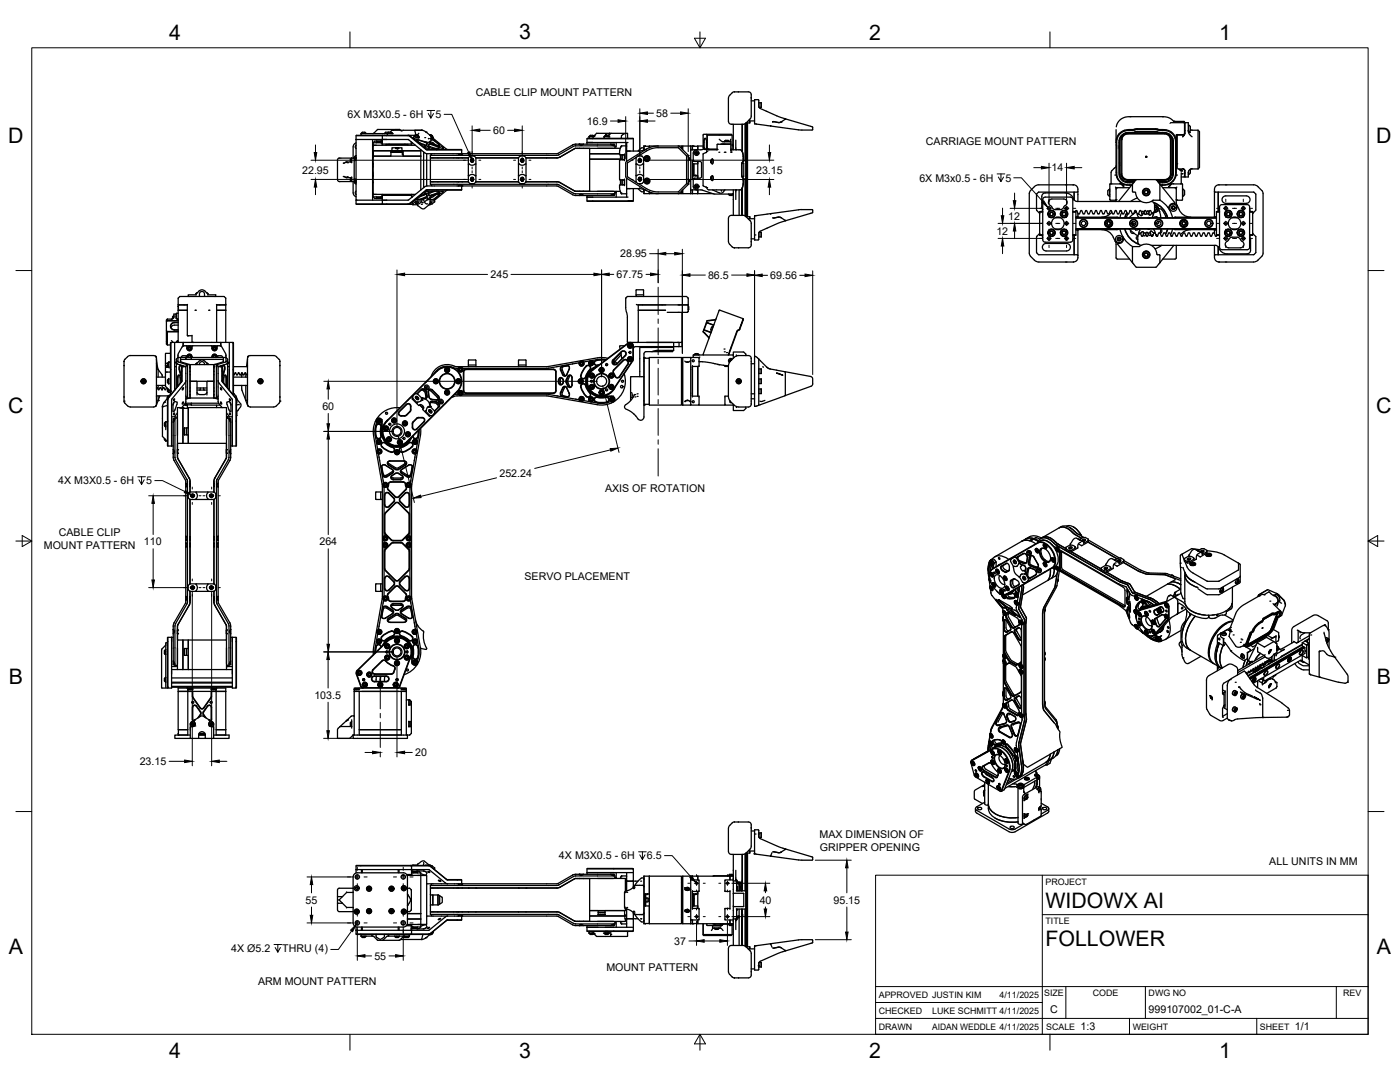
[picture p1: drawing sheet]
<svg xmlns="http://www.w3.org/2000/svg" width="559mm" height="432mm" viewBox="0 0 559 432" stroke-linecap="round" stroke-linejoin="round" font-family="sans-serif">
<defs><g id="words">
<g font-size="8.5">
<text x="67.5" y="15.8">4</text>
<text x="207.2" y="15.7">3</text>
<text x="346.9" y="15.8">2</text>
<text x="486.6" y="15.8">1</text>
<text x="3.3" y="57">D</text>
<text x="549.3" y="57">D</text>
<text x="3.3" y="165">C</text>
<text x="549.3" y="165">C</text>
<text x="3.5" y="272.9">B</text>
<text x="549.6" y="272.9">B</text>
<text x="417.3" y="362.5">WIDOWX AI</text>
<text x="417.3" y="377.5">FOLLOWER</text>
<text x="3.5" y="380.9">A</text>
<text x="549.6" y="380.9">A</text>
<text x="67.5" y="422.2">4</text>
<text x="207.2" y="422.1">3</text>
<text x="346.9" y="422.2">2</text>
<text x="486.6" y="422.2">1</text>
</g>
<g font-size="4.3">
<text x="189.9" y="38.1">CABLE CLIP MOUNT PATTERN</text>
<text x="138.7" y="47.1">6X M3X0.5 - 6H</text>
<text x="173.8" y="47.1">5</text>
<text x="261.9" y="46.7">58</text>
<text x="196.8" y="53.5">60</text>
<text x="234.3" y="49.8">16.9</text>
<text x="369.6" y="57.7">CARRIAGE MOUNT PATTERN</text>
<text x="120.6" y="69.3">22.95</text>
<text x="301.8" y="69.3">23.15</text>
<text x="419.7" y="68.4">14</text>
<text x="366.9" y="72.5">6X M3x0.5 - 6H</text>
<text x="401.3" y="72.5">5</text>
<text x="402.5" y="87.7">12</text>
<text x="397.7" y="93.7">12</text>
<text x="247.5" y="102.7">28.95</text>
<text x="195.8" y="111">245</text>
<text x="246.1" y="111">67.75</text>
<text x="282.6" y="111.3">86.5</text>
<text x="307.5" y="111.4">69.56</text>
<text x="128.7" y="163.7">60</text>
<text x="199.3" y="190.3">252.24</text>
<text x="23.2" y="193.3">4X M3X0.5 - 6H</text>
<text x="58.3" y="193.3">5</text>
<text x="241.5" y="196.5">AXIS OF ROTATION</text>
<text x="23.5" y="214.1">CABLE CLIP</text>
<text x="17.5" y="219.2">MOUNT PATTERN</text>
<text x="57.4" y="217.7">110</text>
<text x="127.5" y="217.7">264</text>
<text x="209.3" y="231.5">SERVO PLACEMENT</text>
<text x="125.5" y="278.9">103.5</text>
<text x="55.8" y="305.3">23.15</text>
<text x="165.7" y="301.8">20</text>
<text x="327.1" y="334.5">MAX DIMENSION OF</text>
<text x="327.2" y="339.6">GRIPPER OPENING</text>
<text x="223.1" y="343">4X M3X0.5 - 6H</text>
<text x="258.2" y="343">6.5</text>
<text x="506.6" y="345.1">ALL UNITS IN MM</text>
<text x="122" y="360.6">55</text>
<text x="303.2" y="360.6">40</text>
<text x="332.7" y="360.6">95.15</text>
<text x="269.2" y="377">37</text>
<text x="92.3" y="380">4X Ø5.2</text>
<text x="112.7" y="380">THRU (4)</text>
<text x="149.4" y="383">55</text>
<text x="242" y="387.5">MOUNT PATTERN</text>
<text x="103" y="393.3">ARM MOUNT PATTERN</text>
<text x="419.2" y="404.2">C</text>
<text x="458.4" y="404.2">999107002_01-C-A</text>
<text x="431.3" y="411.1">1:3</text>
<text x="516.9" y="411.1">1/1</text>
</g>
<g font-size="3.5">
<text x="417.3" y="353.1">PROJECT</text>
<text x="417.3" y="368.8">TITLE</text>
<text x="350.8" y="398.2">APPROVED JUSTIN KIM</text>
<text x="399" y="398.2">4/11/2025</text>
<text x="416.8" y="397.5">SIZE</text>
<text x="436.2" y="397.5">CODE</text>
<text x="458.4" y="397.5">DWG NO</text>
<text x="536.1" y="397.5">REV</text>
<text x="350.8" y="404.5">CHECKED</text>
<text x="372" y="404.5">LUKE SCHMITT 4/11/2025</text>
<text x="350.8" y="410.9">DRAWN</text>
<text x="372" y="410.9">AIDAN WEDDLE 4/11/2025</text>
<text x="417.5" y="410.9">SCALE</text>
<text x="452.1" y="410.9">WEIGHT</text>
<text x="502.9" y="410.9">SHEET</text>
</g>
</g></defs>
<!-- layer: Visible -->
<g fill="none" stroke="#000" stroke-width=".51">
<path d="M293.1 36.7h.1M293.1 36.6l-.8 .4-1.5 1.9-.1 9.5a1.31 1.31 0 0 0 1.6 1.2h4.3l1.2-.5M293.1 36.7h6l.7 .7v9.2l-.4 .9-1.6 1.6M302.6 39.8l-1.4 .1v9.4M302.6 39.8l.3 .2v2.5l.4 .7 10.1 4.4M142.1 55.7h10.5M142.1 54.2h10.5M142.1 55.7h.4M142.1 55.7v24.2h.4M142.1 57l-.7 .5-.4 .7-.1 4.9M142.1 57.9l-.3 .7 .3 .7M144.2 53.3h10.5"/>
<path d="M144.2 53.3h1.9M144.2 53.3h.1M144.3 53.3l-.2 .7M146.1 53.2l-.5-.4h-1l-.4 .4M146.1 53.3h.1M148.7 58.2h.2M148.7 58.3h.2M148.7 55.7v24.2M148.9 57h3.6v1M148.9 58h1.3M148.9 58h16.9M148.9 58v2.2"/>
<path d="M150.3 56.4v.4M150.4 56.3h1.7M150.4 56.3h-.8l-.7 .7v1M150.6 51.8l-1.8 1.5M150.6 51.7h8.8l.4 .3M152.1 56.3l.4 .2v.5M152.1 56.4v.3M152.2 56.3l-.4 .5h-1.5v-.3M152.4 56.3h.2M152.5 56.5h.1M152.6 55.6h1.7M152.6 54.2v3.3h11.5v-.9"/>
<path d="M152.6 54.2h10.5l7.3 5.6M152.6 55.7h1.7M152.8 54h-10.5l-.2 1.7M152.8 54h10.1M152.8 54l-.2 .2M153.5 53.3h1.2M153.5 53.3h.1M154.1 58v-.4h8.7v.4M154.3 55.7h8.7l7.2 5.6h12.7M154.7 53.3h2.3M154.7 53.3h1.9M154.7 53.3h.1"/>
<path d="M154.8 53.3l-.2 .7M155.1 52.8l-.4 .4M155.3 57.5v.1M156.4 52l-.7 .8M156.4 53l.1 .3M156.5 52h11.7M156.5 52h-.1M156.6 53.2l-.5-.4h-2.2l-.4 .4M156.6 53.3h.1M157.9 59.1h.1M157.9 59.1l.2 .1M158 59h.1"/>
<path d="M158.1 59.3h.5M158.1 59v.1M158.1 59.2h.1M158.1 59.1h-.2M158.6 59.3h.3M158.6 59h-.5M158.9 59.3h.1M158.8 59l-.7 .1M158.8 59.1l-.7 .1M158.8 59.3h-.2M158.8 59.1h.1M158.8 59.3h.1"/>
<path d="M158.8 59.1l.1 .1M158.9 59h.1M158.9 59.2h.1M158.9 59.2l-.8 .1M158.9 59l-1 .1M158.9 59.1h-1M158.9 59.2l-.3 .1M158.9 59v.1M158.9 59.1h-.1M161.6 57.5v.1M162.9 54h2.8M162.9 54l.9 .3"/>
<path d="M163.8 54.3l6.6 5.3 13.9 .2M164.4 56.8v.2M164.6 57h-.2v1M165.4 54.2l-.1 .1a.85 .85 0 0 0 0 1 .85 .85 0 0 0 .9 .3l4.7 1.2 1.7-1.2M165.4 54.2a1.43 1.43 0 0 0 1.8 .7M165.4 54.2h.1M166 53.9l.9 .4zM166.2 53.9l-.7 .2v.3l.9 .5h.8M166.3 54.2l.1-.2 .2 .3M166.3 55.6l.2 .5M166.3 56l.7-.2 2.7 1 .6 .5-.2 .7M166.4 54l-.3 .1"/>
<path d="M166.5 56.1l1.7 1.4M166.7 54.1l.1 .2M166.7 54.1l-.6-.2 .7 .4M166.8 53.7h.1M166.8 54.3h.1M166.8 54.1l.4 .7M166.9 54.2l.3 .3-.1 .6M167.2 53.2l-.7 .7M167.7 57.1l2.2 .9M168 59.7v16.1M168.3 52h.1M168.3 52l1.4 .4 1.9 1.5"/>
<path d="M168.3 52h-2.7l.4 1.9M169.5 58.3a1.33 1.33 0 0 1 1.7 .9l-1.3-.3zM169.6 56.5l.9 .7a1.11 1.11 0 0 1-.8 1 1.11 1.11 0 0 1-1.2-.5l-.3-.2M169.8 52.6h.1M170.2 58h-.1M170.4 59.8h13.9M171 55.2h.1M171 58.4v.1M171 58.5l2.6 .7M171.1 55.4h.1M171.3 57.7l-.3 .8M171.3 57.7l.6-.1 2.4 .8 .8 .8"/>
<path d="M171.6 53.9l.7 1.1M171.6 55.3h.1M171.6 56.7v.1M171.6 56.7l1.4 .4M171.7 54l.4-.1 .5 .4-.8-.2M171.7 56.3l-.1 .4M171.8 55.4h.1M171.8 53.9h-.3M171.9 54.2l.1-.2 .3 .3M172 54l-.2 .1M172 53.9l-.1 .2M172 53.9l.4 .2"/>
<path d="M172.3 55h.1M172.3 55l.1 .3M172.3 55.8l.9 .3 1.9 1.5M172.4 54.1l.1 .2M172.4 54.1v.2l-.5-.2M172.5 54.3h-.1M172.5 54.1l.3 .7-.5 .2M172.6 55.6l1 .5M172.6 55.6h.1M172.8 55.1l5.8 4.5M172.8 54.9l-.2 .7M172.8 54.9l-.5 .1"/>
<path d="M172.8 54.9h.1M173 57.1l.9 .7M173.6 56.1l1.7 1.4 .1 .5h-1.1l-1.8-.7-1-.8M174.4 58.3l.8 .4 .1 .5h-2.9l-.9-.3-.6-.6 .3-.8 .3-.2 2.9 1M175.1 57.6l.1 .4M175.1 58.3a1.33 1.33 0 0 1 1.7 .9l-1.3-.3zM184.3 59.8v1.5M229.8 59.2h15.1M229.8 59.2l5.6 .2v16.8l-5.6 .1M229.8 59.2l-.5 .1M229.8 59.2l-6.2 3.5M230.6 59.2h.1"/>
<path d="M231.2 57.5h12.5M231.2 57.5l1.6 .1M231.2 57.5l-2.3 .2-6.6 3.6h-37.6M231.4 59.2h.1M232.8 59.2h.1M232.9 57.5a.97 .97 0 0 1-1.7 0M234.3 56.9h16.4M234.3 55.4h18.5l-18.4-.2-.1 1.7M234.3 56.9v.6M235.1 55l.2 .2M235.2 54.5h1.7M235.3 54.5l-.2 .5"/>
<path d="M237 54.4l-.4-.4h-1l-.4 .5M237 54.4h.1M237 54.4l-1.8 .1M237 54.4l1.1-1.2h12.2l.2 1.8M238.5 59.2h9.1M241.1 55l.2 .2M241.2 54.5h1.9M241.3 54.5l-.2 .5M241.6 54h1M241.6 54l-.4 .5M241.8 53.6v.4M241.8 53.6h.1"/>
<path d="M242.6 54l.5 .5M242.7 54.5l.8 .2M243.1 54.5h.1M243.1 53.6v.9M243.1 53.6h.1M243.2 53.2h.1M243.7 57.5h1.5M243.7 57.5l.8 .5h.8l.1 1.2M245.2 57.5l-1.4 .1M245.2 57.6v.4M245.4 58.2h-16l-7.1 3.8M246 56.9v1.8h-.6"/>
<path d="M248 55l-.1 .2M248.1 58.2l-.7 1.8-.1 1.7 2 .1M248.1 58.2h.1M248.1 58.2l2 .2M248.9 53.3h.1M248.9 53.4h.4M249 53.4l-.9 .7-.1 .9M249.3 53.3v.1M250.1 56.9v3.4h1.4M250.5 55l-.2 .2M252.8 55.4v4.9M257 59.6l-.1-.4-.7-.2-1.5 1.3"/>
<path d="M257 58.3v1.6M257 58.3h.6M257 58.3h.1M257.6 58.3l1.6 .1v.5v-.6h12.8v.9M257.6 58.3v.1M257.7 59.7l-7.6 4.7M258.1 59.4l-2.1 .8-4.5 .1M262.7 58.3l-3 .4-2 1M270.7 58.3l.6 .2M271.3 58.5l3.2 3.2 .2 .6M272.5 58.3v1.5M272.5 58.3l-.1 1.3"/>
<path d="M272.5 58.3l3.2 .1M276.4 59.8v-1.5v1.5M276.9 58.3v.1M276.9 58.3h-1.2v1.5M276.9 58.3h.1M278 59.8h-2.3v17.5h.7M278 59.8l-.7 .2-.6 1.1v2.7l.7 .6M280.6 58.3h-2.1v1.5v-1.4h-1.6M280.9 59.5l-2.9 .3M281.1 58.9l.3 .6h.9M281.6 59.6l-.5-.2-.2-.5v-2.6l.5-1.1 .6 1.1v2.9l.7 .4M281.7 55.3l-.3 .1-.3 .7-.1 2.8"/>
<path d="M282.1 53.6l.2 .4h9.9M282.1 59.6l-.2 1.3M282.2 53.9v5l.2 .5 .6 .2h-.3M282.3 54l.1 5.3 .5 .2h3.3M282.7 59.6h-1.5l-.5-.5 .1-5.5h11.1l.3 .4v5.5l-.5 .1M283 59.5l3.2 .1M286.2 59.8h-3.5M286.2 57.7v2.2M287.1 55.6l1.3 1h3.3l-.1 1M288.2 57.4l.1 .2M288.8 57.6h2.8M289.2 56.5h1.9"/>
<path d="M289.2 56.5v.1M289.4 57.6l-3.2 .1M289.5 56.1l-.4 .5M291.1 56.5l-.5-.5h-1l-.4 .5M291.1 56.5v.1M291.5 57.6l.2 2.6M291.7 55.6l-.2 1M291.7 59.8l4.2 .1M291.7 59.5h.5M291.7 57.4l-3.9 .2M292.2 58l.3 .1M292.2 58.1h.3"/>
<path d="M292.3 57.6l.3 .4M292.5 58.1l.2 .2M292.7 49.6v8.7M292.7 58.3v1.5M293.7 55.9v3.9M293.7 59.6l.1 .2M293.8 59.6l.2 .2M295.9 59.9l.6 1.8v2.8M296.2 49.6v10.7M296.3 49.6v10.9M297.4 49.4v14.7M297.5 49.3v14.8"/>
<path d="M297.8 49.1v37.4h1.6v.8M297.9 49.1v37.4M298.3 49.1v37.4M298.4 49.1v37.4M298.9 48v.3h2.3M299.2 48.3v.8h-1.4M299.4 48.3l-.2 .8M299.8 40.2h1.4M301.2 49.3h.1M301.2 49.2v.1M301.2 49.4h.1M301.3 49.4l6.3 .8"/>
<path d="M302.9 41v1.7M303 42.8h.8M303.8 41h-.9M303.8 41h.1M303.8 41v1.8M303.8 42.8h.1M307.6 50.1v.1M307.6 50.2l12.5 1.7M308.5 48.6l2.2 .3 1.1-.2M308.9 48.6h-.5l2.4 .3 1-.2M313.4 47.6l-1.6 1.1M313.4 47.6l11 3.2"/>
<path d="M324.4 50.8l-.3 1.1h-4M445.5 51.8v16.9a5.1 5.1 0 0 0 6.2 5.2M447 55.6v14.4M447.8 55.6v13.8M447.8 55.6l.5-1.5 .9-.6 1-.2h14.6l1.5 .5 .6 .8 .3 1v13.8M450 53.2h15l1.1 .2 1.2 1.1 .2 1-.1 14.6-.4 .9-1.4 .9h-3.9M450 53.2l-1.1 .2-.9 .6-.5 1.5 .1 14.6 .8 1.3 1.6 .5M452.1 52a5 5 0 0 0-6.4 4.3v12.5a4.9 4.9 0 0 0 6.1 5M452.1 51.7a5.2 5.2 0 0 0-6.6 5.2M452.1 52.9a5.5 5.5 0 0 0-3.9 .7 4.4 4.4 0 0 0-1.6 4.6v10.6a3.8 3.8 0 0 0 4.4 4.1h1.5M452.1 53a5.5 5.5 0 0 0-3.6 .6l-.2 .1a3.9 3.9 0 0 0-1.5 4.2v10.8a3.6 3.6 0 0 0 4.2 3.9h1.7M452.6 51.6l1.3-.2h7.5l1 .2"/>
<path d="M452.6 51.6l-.5 .1M452.6 52.9l-.5 .1M452.8 51.9l1.1-.2h7.4l1.6 .3a5.3 5.3 0 0 1 6 2.8l.3 2.2v11.8a4.9 4.9 0 0 1-6 5M452.8 52.7l1.1-.2h7.4l1.3 .3a5.1 5.1 0 0 1 5 1.5l.2 .2a5.2 5.2 0 0 1 .6 3.7v10.6a3.8 3.8 0 0 1-4.4 4.1h-1.5M452.8 51.9l-.7 .1M452.8 52.8l-.7 .1M453.4 52.7h8.1M453.9 52.6l-1.3 .3M461.1 52.6l1.3 .3M462.4 52.9l.5 .1a4.7 4.7 0 0 1 4.5 1.4l.5 .9 .2 1.6v11.8a3.6 3.6 0 0 1-4.1 3.9h-1.7M462.4 51.6l.3 .1a5.8 5.8 0 0 1 6.3 2.6l.5 2.6M467 49.2h.1"/>
<path d="M467.2 55.7l-.5-1.4-1.4-.8-15.1-.1-1 .3-.9 .6-.5 1.4M467.2 49h5.4l.2 .2M468 55.6v14.4M469.7 53.7v13.5M469.7 53.7l-.2 .2v14.8a5.1 5.1 0 0 1-6.2 5.2M469.7 53.7h2.8M469.9 53.9v13.5M469.9 53.7v.2M469.9 53.9l-.2 .2M472.6 53.8l.1 .1M472.6 53.7h.1M472.8 49.1l-.2-.6-4.1-.1a5.4 5.4 0 0 0-4.5-1.8h-13a4.9 4.9 0 0 0-5.4 4"/>
<path d="M472.8 49.1v2.6a1.66 1.66 0 0 1-.7 2.2h-2.2M473 53.2l-.9 1.4 .6-.7M473 52.2l-.3 1.7M473 49h1.3v3.2M473 49v3.2M473 52.2h.1M473 49l-.2 .1M474.3 49.9l.1 2.7M474.3 52.2a2.75 2.75 0 0 0 1.5 2.4M474.3 52.1l.3 .7 .5 .1-.2-.5M474.3 52.2h.1M474.4 49.9l.7 .7"/>
<path d="M475.1 50.6v1.5M475.1 51.8l.3 .1M475.1 52.1l-.6 .6M475.4 51.9l2.8 .1M478.2 52l.6 .5v14.3l-.6 .6M478.2 52v15.4M135.4 63.1h.1M135.4 63.1l-.7 .7 .1 8.2 .6 .4 5 .1M135.4 63.1l6 .2M137.1 70.4l1.1 .5h2.2M138.2 70.7l.8-.1-.6 .3M138.4 64.6l.6 .4-.8-.2"/>
<path d="M139.9 70.9l-.1 1 .5 .5M140.3 63.2v1.4M140.3 70.9v1.5M140.3 63.2h.1M140.3 72.4h.1M140.3 63.2l-.5 .4 .1 1M140.4 70.6v1.9l1-.2M140.4 63.1v1.9M140.4 64.6h-2.2l-1.1 .5M140.9 72.5l.1 4.9 .4 .7 .7 .4M141.4 71.3l.2 .3 .5-.1M142.1 72.2v.5"/>
<path d="M142.1 62.8v.6v-.5M142.1 64.1l-.5-.1-.2 .3M142.1 72l-.2 .4 .2 .5M142.1 62.7l-.2 .4 .2 .4M142.1 64a.99 .99 0 0 1-.7-.9 .99 .99 0 0 1 .7-1l-.5 .4-.2 .6v8.2v1.5l.7 .6M142.1 71.5a.94 .94 0 0 0-.7 .9 .94 .94 0 0 0 .7 .9M142.1 76.2l-.3 .7 .3 .7M148.7 77.4h.2M148.7 77.2h.2M148.7 69.8v.4M148.7 65.3v.4M148.7 72.7l.3 .2"/>
<path d="M148.7 68.6l.3 .6M148.7 72.5l.3 .2M148.7 69.6v.8M148.7 65.1v.8M148.7 69.5v1.1M148.7 65v1.1M148.9 77.6h16.9M148.9 60.2h19.1M148.9 78.6h3.6v-1l.1 3.8M148.9 77.6h1.3M148.9 77.6v1l.7 .6h.8M148.9 60.2h7.5v-1.2h4v1.2h7.6"/>
<path d="M148.9 60.7h.1M149 62.7l-.3 .1M149 62.9l-.3 .1M149 66.4l-.3 .6M149 60.2l-.1 .5M150.3 79.1v-.4h1.5l.4 .5M150.3 78.7v.5M150.4 79.2h1.7M152.1 79.2h.1M152.1 78.9v.3M152.4 79.2h.2M152.5 78.6v.5l-.3 .1"/>
<path d="M152.5 79.1h.1M152.6 77.9h11.7M152.6 79.9h-10.5v1.5l10.7 .2M152.6 79.9h1.7M156 60.5h4.8v1.8h7.2h-19.1v15.3M156 60.5v1.8h-7l-.1-1.6M156 60.5h4.8M156.4 60.2h4M160.6 61.4l.2 .1zM160.6 61.6l.2 .1M160.7 61.5l.1 .1M160.8 60.8h-4.8"/>
<path d="M160.8 60.8l-.2 .6M164.3 77.6v1.2M164.4 77.6v1h.2M164.4 78.6v.2M166.3 79.7l-.8 .3M166.3 79.6h.1M167.2 79.6h.1M167.9 60.2h.1M168.2 78.1l-1.9 1.5M168.2 78l.3-.2a1.11 1.11 0 0 1 1.2-.4 1.11 1.11 0 0 1 .8 .9l-.7 .6-1.9 .7M169 79.6h-2.7M169 79.6l.1 .1"/>
<path d="M169 79.7l.7 1.3 1 .3M169.1 60.7v14.2M169.6 76.9l1.6-.6a1.13 1.13 0 0 1-1.7 .7zM169.9 77.5l-2.2 1M170.1 77.5l.1 .1M170.1 77.6l.2 .5-.3 .5-2.8 1M170.3 61.3v12.9M170.6 79.7l-1.2 .9M170.6 79l.1 .1M170.6 79.1l.2 .5M170.9 79.2l.1 .4M170.9 79.2l-.7-.2-1.6 .6"/>
<path d="M171 77v.1M171 77.1l.3 .8M171.6 78.7v.1M171.6 78.8l.3 .8M171.8 62h50.5M171.8 62v1h10.6M171.8 73.6h50.5M171.9 79.6h.1M172.4 61.3l-.6 .7M172.8 63h.1M172.8 72.5v.1M173.2 79.7l.2 .5"/>
<path d="M173.2 79.6h-2.6l-.1 .3M173.6 79.4l1.7-1.3 .1-.6-1.1 .1-2.3 .8-.5 .5 .2 .7M173.6 79.4l-.4 .2M173.6 76.3l-2.6 .8M173.9 77.7l-1.3 1-1 .1M174.3 77.1l-2.4 .8-.6-.1M174.4 77.3l.8-.5 .1-.4-2.9-.1-.9 .4-.6 .6 .3 .8 .3 .1 2.9-.9M174.8 63h.1M174.8 72.5v.1M175.1 77.9l-2.3 1.7M175.1 76.3l-.8 .8M175.2 77.5l-.1 .4"/>
<path d="M175.3 76.9l1.5-.6a1.13 1.13 0 0 1-1.7 .7zM178.6 75.9l-5.2 4.1M182.4 63h4.5v9.5M182.4 63l-10.5 .1-.1 9.3 15.1 .1M182.9 61.3h1.8M182.9 74.2h1.8M182.9 74.2h-12.7l-7.2 5.7h-8.7M182.9 61.3a1.01 1.01 0 0 0 1.8 0M182.9 74.2a1.01 1.01 0 0 1 1.8 0M182.9 61.4h1.7M182.9 74.2h1.7M183.1 72.5v.1"/>
<path d="M183.1 63h.1M184.3 75.7h-13.9l-7.3 5.6-10.5 .1M184.3 75.7l-13.9 .2-6.6 5.3-.9 .4M184.3 74.2v1.5M184.5 63h.1M184.5 72.5v.1M184.7 74.2h37.6l6.6 3.7 2.3 .1M186.9 72.6h-15.1v1l.6 .6M187 70l.2 .2 1.1-.6 1.6 .4M187 65.5l.2-.1 1.1 .5 1.6-.4M187 72.5l.6 .7 1.6 .1 .7-.8M187.6 62.3l-.6 .7"/>
<path d="M187.6 62.3h1.7M187.9 64.3l.1-.8 .5-.3 .4 .3 .1 .8M187.9 71.3l.1 .7 .5 .3 .4-.3 .1-.7M187.9 64.3l.6 .5 .5-.5M187.9 71.3l.6-.6 .5 .6M187.9 64.2l.6 .3 .5-.3M187.9 64.4l.6 .2 .5-.2M188 72l.5 .2 .4-.2M188.2 72.3h.5M188.7 63.3h-.5M188.9 63.5l-.4-.2-.5 .2M189 71.1l-.5-.2-.6 .2"/>
<path d="M189 71.3l-.5-.3-.6 .3M189.3 62.3l.6 .7M189.9 63v9.5M189.9 63h17M189.9 72.5h17M206.9 65.5v4.5M206.9 63v2.5M206.9 70v2.5M207 70l.2 .2 1.1-.6 1.7 .4M207 65.5l.2-.1 1.1 .5 1.7-.4M207 72.5v.1M207 62.9v.1"/>
<path d="M207.6 62.3l-.6 .6M207.6 62.3h1.7M207.9 63.8v.5M207.9 71.3v.5M207.9 63.8l.3-.5h.5l.3 1M207.9 64.3l.6 .2 .5-.3-.5 .6zM207.9 64.4l.6 .2 .5-.2M208 72l.5 .2 .4-.2M208 71l.7-.2 .3 .5-.5-.3-.6 .3zM208.2 72.3h.5M208.7 63.3h-.5M208.9 63.5l-.4-.2-.5 .2"/>
<path d="M209 71.1l-.5-.2-.6 .2M209 71.3l-.3 .9h-.5l-.3-.4M209.3 62.3l.7 .7M210 63v9.5M210 72.5l12.3 .1zM210 63h8.2M210 72.5l-.8 .8-1.6-.1-.6-.5M218.2 63h4.1zM222.3 63l1.3-.4zM222.3 72.5l1.3 .4M222.3 73.5l6.5 3.6M223.6 72.9l5.7 3.3"/>
<path d="M228.8 77.1l1 .2h15.6M229.3 76.2l.5 .1M229.8 76.3h15.1M230.6 76.3h.1M231.2 78a.97 .97 0 0 1 1.7 0M231.2 78h1.7M231.4 76.3h.1M232.8 78h-1.6M232.8 76.3h.1M232.9 78h10.8M234.3 78v.7h2.3M235.4 61.4h11.9"/>
<path d="M235.4 63.5h12.2M238.5 76.4h9.1M243.8 78h1.4h-1.5M245.2 77.5v.5M245.4 76.7h.6M245.4 77.3l-1.7 .7M245.4 76.4v.9M246 76.4v2.3M247.5 71.8v2M247.5 61.8v2M248.1 77.3h.1M248.3 71.9v1.8"/>
<path d="M248.3 61.8v1.9M248.3 71.9h.9M248.3 61.8h.9M249.2 71.9v1.8l-1.9 .2 .1 1.7 .7 1.7M249.2 61.8v1.9h-.9M249.2 71.9h.1M249.2 61.8l.1 .1M249.3 73.6l-1 .1M249.3 63.8h-1.9l-.1 .3v7.5l2 .2M249.3 61.4v2.7M249.3 71.4v2.7M250.1 71.1v4.2h1.4"/>
<path d="M250.1 77.2l-2 .1M250.1 71.2l7.6 4.6M250.1 64.4l-.4 .7v5.3l.4 .7M250.4 65.1v5.3M250.4 70.4l3.7 2.4M250.7 78.7h-16.4v1.5h18.5h-18.5M251.5 75.3h4l2.6 .8M251.5 60.3h-1.4v4.1M251.5 75.3h-1.4v3.4M252.8 75.3v4.9M253.9 70v2.5l.6 .7M253.9 65.5v4.5"/>
<path d="M253.9 70l1.7-.4 1 .5M254.1 62.7l-3.7 2.4M254.5 62.3l-.6 .7v2.5M254.5 62.3h1.8M254.7 75.3l1.5 1.3 .7-.2 .1-.5M254.8 73.3l3.2 2M254.8 62.3l4.5-2.7 3.4-.7h8.1l3.2 3.3v11.1l-3.2 3.3h-8.8l-2-.4-2-.9M254.8 64.4l.6 .2 .5-.2M254.9 64.4l.5 .2 .5-.2M254.9 63.5l.5-.3 .5 .3-.2 1.2-.8-.2zM254.9 71l.5-.3 .5 .3-.2 1.2-.8-.2zM254.9 71h.9"/>
<path d="M254.9 64.6h.9M255 71l.9 .2-.5-.3-.6 .3zM255.2 60.3h.1M255.2 75.3h.1M256.2 62.3l.7 .7v9.5l-.7 .7h-1.7M256.6 65.4l-1 .5-1.7-.4M256.6 65.4l.3 .1M256.9 70l-.3 .1M257 75.6v1.7h2.2M257.4 71.7h.1M257.4 63.8h.1M257.4 62.8h.1"/>
<path d="M257.4 72.8h.1M257.7 75.8l2 1 3 .5M259 71.7h.1M259 63.8h.1M259 62.8h.1M259 72.8h.1M259.2 76.6v.7M272 76.3v1h-12.8M272.4 76l.1 1.3M272.5 75.8v1.5M274.7 62.7l.2 .2M274.7 71.3l.2 1.3"/>
<path d="M274.7 73.3v.1M274.7 62.2v.1M274.7 73.4h.1M274.7 62.2h.1M274.7 62.3v11M274.7 73.2l-.2 .6-3.8 3.5M274.9 62.9l-.2 1.3M274.9 71.7l.5 .8M274.9 72.6l-.2 .3M274.9 63l.3 .5M274.9 62.9l.4 .5M275.2 63.7h.1"/>
<path d="M275.2 72l-.3 .6M275.3 63.7h.1M275.3 72.1l-.4 .5M275.4 63.1l-.5 .7M275.7 75.8h4.4l5 1.6h7.4M275.7 77.1l-3.2 .2M276.4 77.2l2.1 .1M276.4 75.8v1.5M276.4 64v7.5M276.4 71.2h.7M276.4 64.4h.7M276.4 64.4v6.8"/>
<path d="M276.6 65.4h1.9v-1v6.7v-.9h-1.9zM276.7 65.4v4.8M277 69.9h.7v.2M277 65.4v4.7M277.3 64.4h2.1l.6 .4v5.6l-.4 .6-2.3 .1M277.4 71.1l-.7 .7v2.6l.3 .8 1 .6M277.7 69.9h.1M277.7 70.1v.1M277.8 70.2v-.3l.1 .3M278.4 60.9v.4M278.4 60.9h-.7l.2 .5 .5-.1M278.4 74.3v.3"/>
<path d="M278.4 74.3h-.7l.1 .4 .6-.1M278.4 60.9a.39 .39 0 0 0-.6-.1 .39 .39 0 0 0 0 .6 .39 .39 0 0 0 .6-.1M278.4 74.2v.4M278.4 74.2a.39 .39 0 0 0-.6-.1 .39 .39 0 0 0 0 .6 .39 .39 0 0 0 .6-.1M278.5 75.8v1.5M278.5 77.3h6M280.6 61.5v12.6M280.6 74.1l1.4 .7M282 60.8l-1.4 .7M283.7 64.6h.3M283.7 70.9h.3M283.7 64.2h.3"/>
<path d="M283.7 71.3h.3M283.7 64.2v.4M283.7 70.9v.4M283.7 64.1l.6-.6 .3 .9-.3 .9-.6-.5M283.7 70.7l.6-.5 .3 .9-.3 .9-.6-.5M283.8 64l.2 .2-.1 .7zM283.8 70.7l.2 .2-.1 .7zM283.9 64l-.2 .2M283.9 64l.1 .2M283.9 70.7l-.2 .2M283.9 70.7l.1 .2M283.9 64.1v.7"/>
<path d="M283.9 70.8v.7M284 64.2v.4M284 70.9v.4M284.3 63.5a1.26 1.26 0 0 1 0 1.9M284.3 70.2a1.26 1.26 0 0 1 0 1.9M284.3 75.8l2.9 1.2a1.33 1.33 0 0 0 1.8-.8M287.9 76.1h.1M288.1 76.1h.1M289.4 75.8l-.5 .4M290.7 77.5h1.9M290.7 77.4v.1M290.8 77.5l.4 .5"/>
<path d="M291.2 78h1M292.5 77.4l.1 .1M292.6 77.5l-.4 .5M292.7 77.3l-.2 .1M292.7 77.3v8.7M292.7 75.8v1.5M293.7 75.8v3.8M293.8 75.8l-.1 .1M294 75.8l-.2 .1M295 75.8v10.2M295.9 60l.7 1.4 .1 2.8M296 75.4v10.6"/>
<path d="M296.2 65.1l.7 .1v5.1l-.7 .1M296.2 75.2v10.8M296.3 75v11M296.3 64.9l-.2 5.3 .6 1v1.7l-.2 1.7-.6 .9M296.5 64.5l-.5 .9v4.8l.6 1v1.8l-.3 1.8-.5 .9-12.9 .1-1-1.1M296.7 64.1h.8M296.7 71.4h.8M296.8 64.1l-.5 .8M297.4 71.4v14.8M297.5 71.4v14.8M297.5 64.1v7.3M413.8 77.4v6.6"/>
<path d="M414.4 76.7l-.6 .7M418.8 79.8l1-.4h4.8a1.46 1.46 0 0 1 1.4 1.4 1.46 1.46 0 0 1-1.2 1.5l-.6 1-1 .4-2.4-.1-.5-.3-.5-.8a1.76 1.76 0 0 1-1-2.7zM428.7 76.7v3.1M430.2 76.4l-.3 .3h-15.4M442.8 78.3h.2M442.9 75.5a1.76 1.76 0 0 0 0 2.8M443 75.5l-.2 2.8M443.5 73.1l.2 .3M444.9 67l-1.4 1.6v4.6M445.2 74.7l.3 .2v5.5M445.5 66.1l-.6 .9M445.5 74.9h5.4"/>
<path d="M446 74.9l-.5 .5M446.8 64.7l.2 1.3M447.4 73.4l-4.4 .1v6.2l.2 .2h2l.3-.2M447.4 73.4h.8M447.5 73.4h.1M447.5 69.4l.5 1.5 .9 .6 1.1 .3M447.5 73.4l.1 .2a.87 .87 0 0 1 .6 1.3M447.8 69.4l.2 1 1.2 1 4.3 .3M449.6 72.4h3.3M450 71.8h3.4M450 71.9h3.2M452 73.6v2.8l1.2 .3a4.4 4.4 0 0 0 2.6 3.8 4.4 4.4 0 0 0 4.5-.6l2.6-.1 .1-6.2"/>
<path d="M452.1 73.4l1.4-1.7h8l1.4 1.7M452.1 73.4l-5.7 7M452.1 73.4l-.1 .2M454 79l-2.7 1.4M457.3 62.5l.2-.2 .2 .4M457.3 62.7h.4zM457.8 62.5l-.1 .2M462.1 72.4h3.3M462.9 79.8l2 1.5 1.9 2.5M462.9 73.4l5.9 7.4M462.9 73.4l.1 .2M464.1 74.9h4.9"/>
<path d="M466.7 73.4h.8M467.2 69.4l-.3 1-1.1 1-4.3 .3M467.4 73.5l-.9 .9 .3 .5M467.4 73.4v.1M467.5 69.4l-.2 1-1.2 1.1-4.5 .3M467.5 73.4l4.5 .1v6.2l-.2 .2h-2.1l-.2-.2M467.5 73.4h.1M468.1 64.7l-.1 1.3M469 74.9l.5 .5M469.5 74.9v5.9l.3 1.2-1.2-.8M469.5 66.1l.2 .6M469.5 65.6l.2 .3"/>
<path d="M469.5 65.3l.2 .1M469.7 74.7l-.7 .2M470 69.9h-.5M470.3 67.4h1.8M470.5 67.4l.3 .3M471.5 68.9v4.2l-.3 .3M472 75.5l.1 2.8M472 78.3h.1M472.1 67.4l.5 .2M472.1 75.5a1.79 1.79 0 0 1 0 2.8M472.6 67.6l.4 .5M472.7 67.6l-.6-.3a1.27 1.27 0 0 1 .9 1.7"/>
<path d="M472.8 68l.2 2.6M472.8 70.4l-1.3 .2M473 69.1v1.5M473 69v.1M474.4 68.3l-.1 1.4M475.1 67.6v1.4M475.1 69l-.7 .6M475.8 67.3a2.64 2.64 0 0 0-1.5 3.3h-1.3M478.2 67.4h-2.4l-.9 .3M484.7 76.4v9.9M484.7 76.4a1.93 1.93 0 0 1 2-2.6h14l1.4 .7 1.9 2.1 .1 24.4-.2 1-1.8 1.8M484.8 76.4l.2 .3h15.3l.9 .7"/>
<path d="M486.2 76.7v7.7M488.4 78.5l.9-.3h8.1a1.49 1.49 0 0 1 1.5 1.5 1.49 1.49 0 0 1-1.5 1.5h-8.1a1.49 1.49 0 0 1-1.5-1.1 1.49 1.49 0 0 1 .6-1.6zM501.2 77.4v6.6M142.1 81.4h10.5M152.6 81.4l.2 .2M152.8 81.6h10.1M162.9 81.6h1.8M164.5 80.8v.3M164.5 80.7v.1M164.6 81.1h.1M164.8 81.7h1.8l.1 .3M165.7 80.6l-1 .8 .1 .3-.3-.6"/>
<path d="M165.7 80.6l1-.4h1.7l-1.8 1.5M166.6 80.7h.4M166.6 80.7l-.8 .4a.93 .93 0 0 0 1.3-.4h-.1M171.6 80.2h1.8M171.6 80.2h.1M171.7 81.7h-.5M171.7 80.2l.1 .4-.6 1.2-2 1.5-.9-.1-1.6-1.2M171.9 80.7h.4M171.9 80.7h-.1M172.3 80.7v.3l-.9 .2M173.4 80.2h.1M173.4 80.2l.1 .4"/>
<path d="M173.5 80.6l-1.8 1.1M290.8 96.3l.2 1 1.8 1.6h5.9l.7-.2a1.8 1.8 0 0 0 .4-2v-7.5l-.2-.9-2.4-2.2-4.9-.1a1.25 1.25 0 0 0-1.5 1.1l-.1 9.3M298.6 87.3h2.6M299.2 86.5v.8M299.8 95.3h1.4M301.2 86.2v.1M301.2 95.7h.1M301.2 86.2h.1M301.2 86.2v9.5M301.2 95.7l1.4 .1M302.9 94.5v.1M302.9 92.9v1.7"/>
<path d="M302.9 94.6h.9M303 92.7h.8M303.8 92.7v1.9M307.6 85.3v.1M307.6 85.4l-6.4 .8M310.7 86.7l-2.2 .3M310.7 86.7l1.1 .2M311.8 86.9l-1-.3-2.4 .3M313.4 87.9l-10.1 4.5-.4 .7v2.4l-.3 .3M320.1 83.7h4l.3 1-10.7 3.4-1.9-1.2M320.1 83.6l-12.5 1.7M413.8 84l1.2 1.2"/>
<path d="M415 84.7v9.2h1.2M415 84.7h1.2M415 93.7h1.2M415 93l-1.3 1.5v6.3l.7 .8M416.1 93.9l.1 1M416.2 95.6l.3 .8 .7 .3 10-.1 .7-.2 .3-.8M416.2 95.7l.1-16.4 .9-.6h10l.7 .2 .3 .8v16M416.2 84.4h-1.2v.3M416.3 97.8l1.2-.6h8.2a1.49 1.49 0 0 1 1.5 1.4 1.49 1.49 0 0 1-1.5 1.5h-8.6l-1-1zM418.5 95.8h.4M421.1 91.4h2.2M421.1 86.9h2.2"/>
<path d="M421.5 91.6h1.4M421.5 86.8h1.4M425.5 95.8h.2M426 95.7h-.3M428.2 84.4h1.2v9.5h-1.2M428.2 84.7h1.2M428.2 93.7h1.2M428.7 93.9v7.8M429.4 86.7l16.4-.1 .7 .3M429.4 91.8l.8 .2M429.4 87.1h56.1M429.4 91.2h56.1"/>
<path d="M429.4 91.4h56.1M429.4 86.9h56.1M430.2 86.3l-.8 .3M430.2 80.4v-3.6a2.26 2.26 0 0 0-1.7-3.1l-14.3 .1-1.3 .7-1.9 2.1-.2 24.4 .3 1 1.8 1.8M430.2 92v9.9M430.2 85.1v1.6M430.2 91.7v.3M439.8 91.7a6 6 0 0 1 5.4 4.6M443.8 84.6l-1.5 1.4-2.5 .7M445.2 96.3l.3 1.2M445.2 96.3h.1M445.5 97.5v5.4"/>
<path d="M446.4 94.9h.6M446.4 94.9a.54 .54 0 0 0-.1 .8 .54 .54 0 0 0 .8 0 .54 .54 0 0 0-.1-.8M446.4 97.1l-.2 .4 5.9 7.4M446.5 91.4l-.7 .3h-16.4M447 94.9a.58 .58 0 0 1 .1 .9 .58 .58 0 0 1-.9 0 .58 .58 0 0 1 .2-.9M447 94.9h-.6M447 91.4l.7 2.1 1.2 2M447.5 84l-.5 .3M447.8 84.6l-.8 2.3M448.2 94.5l.2 1.2M448.4 95.7a1.75 1.75 0 0 1-1.4 1.4 1.75 1.75 0 0 1-1.8-.8M448.8 95.5l-.4 .1"/>
<path d="M448.9 95.5l1.7 1.9 1.5 1M448.9 91.4a8.9 8.9 0 0 0 5.7 6.1M449 91.4a8.8 8.8 0 0 0 5.4 5.9M449.8 84.8l-.9 2.1M449.8 84.9l-.8 2M450.2 85.4l-.6 1.5M450.8 91.5l3.4 2.7M451.1 84l-.1 .1M451.3 91.9a1.01 1.01 0 0 0 .3 1.1 1.01 1.01 0 0 0 1 .1M451.9 88.5l.2 .6-.2 .7zM452 88.4l.2 .7-.2 .8M452.4 85.4l-1.7 1.5"/>
<path d="M453.1 84l.5 .4M453.1 91.4a.81 .81 0 0 0 .7 .5 .81 .81 0 0 0 .7-.5 .51 .51 0 0 1 .5 .5 .51 .51 0 0 1-.4 .5 .57 .57 0 0 0 .2 1 .57 .57 0 0 0 .8-.6 .41 .41 0 0 1 .6-.3 .41 .41 0 0 1 .2 .6v.2a.52 .52 0 0 0 .3 .8 .52 .52 0 0 0 .6-.6 .49 .49 0 0 1 .2-.7 .49 .49 0 0 1 .7 .2M453.3 88.9l-.8 .4v.4l.4 .2M453.6 84.5l-1.1 .8M454.1 94.4a.62 .62 0 0 0-.6 .6 .62 .62 0 0 0 .6 .6M454.5 86.6l.1 .3M454.8 98.3l-2.7 .2-.1 6.2M454.8 98.4a4.3 4.3 0 0 1 4.5-.6 4.3 4.3 0 0 1 2.5 3.8l1.2 .3v2.8M455.5 80.4h-25.6l-1-.4a4.3 4.3 0 0 0-3.7-3h-8l-.8 .3-.6 1.1 .3 6M455.6 86.1h-.3a1 1 0 0 0-1.3-.5l.5 1.1M457.2 85.6l-.3-.1a1 1 0 0 0-1.1-1.1l.1 1.4-.3 .3M457.6 85.3l-.4 .3"/>
<path d="M458 84.2l-.4 1.1M458.1 84.2a1.18 1.18 0 0 1 .5 1.5l.1 .1M458.1 91.4h.7h-.6M458.2 93l.6 1 .4-.1M458.2 86.9h.6h-.7M459.4 92.2l.4 .1M459.4 92.2a.69 .69 0 0 0-.2 1.2l-.1 .5M459.5 97.9h25.6l1 .4a4.3 4.3 0 0 0 3.7 3h8M459.5 80.4l1.1 .6 .2 .8M459.7 92.3l1 .7M460.1 86.2l.1 .5M460.2 86.8l.3 .1a.86 .86 0 0 1 1.4 0"/>
<path d="M460.2 93.9l-.4 .4M460.2 93.8l-.5 .5M460.3 93.6l-.7 .6M460.4 91.4v.1a1.03 1.03 0 0 1 .4 1.4M460.4 80.8a8.9 8.9 0 0 1 5.7 6.1M460.5 85.2l-.4 1.1M460.5 85.1a1.24 1.24 0 0 0-1.5 .8l-.2-.1M460.6 81a8.8 8.8 0 0 1 5.4 5.9M460.8 82.6a.68 .68 0 0 1 .7 .7 .68 .68 0 0 1-.7 .7M460.8 81.8v2.2l-.5 1.4h-.5l-.5-1.4h-.4l-.5 1.4h-.6l-.5-1.4h-.4l-.5 1.4h-.5l-.5-1.4h-.5l-.5 1.4h-.5l-.5-1.4h-.4l-.5 1.4h-.5l-.6-1.4h-.4l-.5 1.4h-.5l-.5-1.4h-.4l-.6 1.4h-.5l-.5-1.4h-.4l-.5 1.4h-.6l-.5-1.4h-.4l-.5 1.4h-.5l-.5-1.4h-.4l-.5 1.4h-.6l-.5-1.4h-.4l-.5 1.4h-.5l-.5-1.4h-.5l-.5 1.4h-.5l-.5-1.4h-.4l-.5 1.4h-.6l-.5-1.4h-.4l-.5 1.4h-.5l-.6-1.4h-.4l-.5 1.4h-.5l-.5-1.4h-.4l-.5 1.4h-.6l-.5-1.4h-.4l-.1 .4M460.8 81.8a3.1 3.1 0 0 1 2.2 3.2l.4 1.9M460.8 82.5a.77 .77 0 0 1 .8 .8 .77 .77 0 0 1-.8 .8"/>
<path d="M460.8 81.9a1.34 1.34 0 0 1 1.4 1.5 1.34 1.34 0 0 1-1.6 1.2 1.3 1.3 0 0 0 1.6-1.2 1.3 1.3 0 0 0-1.4-1.4M461.3 93.6l.8 .5M461.4 93.7l.6 .5M461.4 93.8l.6 .5M462 88.4l.4 .2M462.5 88.6v.4l-.9 .4M462.5 83.4l.3-.1a4.8 4.8 0 0 1 2.6 3.6M462.9 84.5l-.6-.4-1 .6-.7 .1M463.1 93l.3-1.6a1.01 1.01 0 0 1-.3 1.7M463.7 97.9l-2.7 1.4M466 91.4l-.8 2M466.1 91.4l-.9 2.1"/>
<path d="M466.6 82.6l.2 1.2M466.6 82.6l-.4 .1M466.8 83.8l1.2 3.1M468 94l-.5 .3M468 91.4l-.7 2.3M468 83.4h.6M468 83.4a.55 .55 0 0 1-.1-.8 .55 .55 0 0 1 .8 0 .55 .55 0 0 1-.1 .8M468.5 91.4l.6 .3M468.5 97.9l-5.6 7M468.6 81.2a1.75 1.75 0 0 0-2 1.4M468.6 83.4a.58 .58 0 0 0 .2-.9 .58 .58 0 0 0-.9 0 .58 .58 0 0 0 .1 .9M468.6 83.4h-.6"/>
<path d="M468.8 80.8l-.2 .4M469.1 91.7h16.4M469.1 86.7h16.4M469.1 86.6l-.6 .3M469.5 97.9l-.1 5.3-.4 .2h-4.9M469.8 82h.1M469.9 82l.2 .4a5.6 5.6 0 0 0 5.1 4.3M475.2 91.7l-2.5 .7-1.5 1.3M484.7 97.9v3.6a2.28 2.28 0 0 0 1.8 3l13.8 .1 1.8-.8M484.7 86.3v.4M484.7 91.7v1.5M484.8 86.3l.7 .3"/>
<path d="M485.5 91.8l-.7 .2M485.5 84.7h1.3M485.5 93.7h1.3M485.7 93.9l-.1 .4h-.5l-.5-1.4h-.5l-.5 1.4h-.4l-.5-1.4h-.6l-.5 1.4h-.4l-.5-1.4h-.5l-.5 1.4h-.4l-.6-1.4h-.5l-.5 1.4h-.4l-.5-1.4h-.6l-.5 1.4h-.4l-.5-1.4h-.5l-.5 1.4h-.4l-.6-1.4h-.5l-.5 1.4h-.4l-.5-1.4h-.5l-.6 1.4h-.4l-.5-1.4h-.5l-.5 1.4h-.4l-.5-1.4h-.6l-.5 1.4h-.4l-.5-1.4h-.5l-.5 1.4h-.5l-.5-1.4h-.5l-.5 1.4h-.4l-.5-1.4h-.6l-.5 1.4h-.4l-.5-1.4h-.5l-.5 1.4h-.5l-.5-1.4h-.5l-.5 1.4h-.4l-.5-1.4h-.6a4.2 4.2 0 0 0 .1 4.7l.8 .3M486.2 98.5v3.2M486.8 84.4h-1.3v9.5h1.3M489 82.6h.5M490.4 98.9a1.46 1.46 0 0 1-1.4-1.4 1.46 1.46 0 0 1 1.2-1.5l.6-1 .9-.3h2.4l.6 .3 .5 .8a1.76 1.76 0 0 1 .9 2.7l-.9 .4h-4.8M491.7 91.4h2.2M491.7 86.9h2.2M492.1 91.6h1.4M492.1 86.8h1.4"/>
<path d="M496.1 82.6h.4M497.8 81.7l-10-.1-.7 .3-.3 .7v16.4l1 .7h10M497.8 81.6l.7 .3 .3 .7M498.8 83.3l.1 1.1M498.8 84.4h1.2v9.3M498.8 82.7v16M498.8 84.7h1.2M498.8 93.7h1.2M498.8 98.6l-.3 .8-.7 .3M498.9 93.9l.3 6-.6 1.1-.8 .3M500 93.7v.2h-1.2M500 93l.1 .2"/>
<path d="M500.1 93.2l1.1 1.1M500.1 85.1l-.1 .1M501.2 84l-1.1 1.1M501.2 94.3v6.6M75.1 118.3h-3.3l-.6 .6-.1 2.6M78.3 117.1l-.1 .6M78.4 117.7h-3.3v.6M78.4 117l-.1 .1M78.6 116.9l-.3 .2M78.8 116.8h-.1M79.4 118.3l.2-1a1.01 1.01 0 0 1 1-1 1.01 1.01 0 0 1 1 1l.2 1M82.4 116.8l.1 .1"/>
<path d="M82.6 116.9l.3 .2M82.8 117.7h3.3v.6h-11M82.9 117.1l.1 .6M82.9 117.1l-.3-.2a2.25 2.25 0 0 0-2-1.2 2.25 2.25 0 0 0-2 1.2l-.3 .2M86.1 118.3h3.4l.6 .7v2.5M253.9 117.7v-2h2.8l.2 2.6M256.9 117.7h-3v.6M414.5 101.6l15.5 .1 .2 .2M430.2 101.9a1.97 1.97 0 0 1-1.9 2.7h-13.7l-1.7-.8M445.5 102.9l.5 .5h4.9M452 104.7l.1 .2M452.1 104.9l1.4 1.8h8l1.4-1.8"/>
<path d="M463 104.7l-.1 .2M501.2 100.9l-.9 .8h-15.3l-.2 .2M66.4 132l.4 .4v5.3M66.7 132.3h4.4M66.7 128h4.4M66.8 127.4l-.4 .3v9.6l.4 .4M66.8 127.4v.6l-.4 .4M66.8 132.4h4.3M66.8 128h4.3M66.8 137.7h1.3M66.8 127.4h1.6M68.2 136.7v20.8"/>
<path d="M68.4 135.9l.7 .8M68.7 127.3l-.3 .1M69.3 126v.9M69.3 126h.1M69.3 126l-.4 .4v.9M69.7 136.9v18.8M70.3 125.3h-.9v1.4l-1 .7M70.3 125.3v1.6l.6 .5M70.3 126.9l.1 .2M70.3 125.3l.1 .2M70.4 136.7h.1M70.4 127.1l.5 .3"/>
<path d="M70.6 136.3l.3-.4-.2 .4M70.6 136.3h.5M70.6 136.3l-.2 .2M70.8 127.3h.1M70.9 127.4h.2M71.1 122.2h.1M71.1 121.7h3.7M71.1 125l-.7 .2v1.8M71.1 128.8a2.55 2.55 0 0 0-2.7 .6l-.2 .8 .2 .8a2.55 2.55 0 0 0 2.7 .6M71.1 128.6a2.66 2.66 0 0 0-2.8 .7 1.53 1.53 0 0 0-.1 1.6 1.53 1.53 0 0 0 1.4 .8h1.5M71.1 129.8h-1.9l-.9 1M71.1 122.2v14.5"/>
<path d="M71.1 121.7v.5M71.1 121.5l.2 .1M71.2 122.2v1.6h3.6h-3.7M73.1 138v-1.3l-5 .1v20.9M73.1 138v.1M74.3 138l.3 .2 .2 1.4 .7 .4 1-.4 .1-1.4 .3-.2M74.8 121.6v12.2l1.8 .2M74.8 121.5v.1M76.6 133.8l.1 2.7 .3 .1M77 136.7h11.1v1.3M77 136.7h-3.9v1.3M84.3 138l.3 .2 .2 1.3 .7 .5 .9-.4 .2-1.4 .4-.2"/>
<path d="M86.4 121.5l.1 .1M86.5 123.8h3.6M86.5 121.7h3.6M86.5 121.6l-.2 15M88.1 138v-1.3l5.1 .1v20.3M88.1 138v.1M90.1 121.7h.1M90.1 121.5l-.2 .1M90.1 121.7v15M91.5 136.9v18.8M93 136.7v20.5M249.2 138h-1.9l.2 1.3"/>
<path d="M250.4 126.7v9.8M250.4 136.5l7.7 .2M253.7 138.3h15.2M253.7 138.3l-.6 .3-.3 .6M254 121.5l16.7 .2M254.8 123.8h10.8M256.9 138.3v.4M258.1 136.7h10.3M265.7 121.7h-10.9l-.2 15M268.5 138.3v.4M268.9 139.8v-1.1h-13.5v11.6M268.9 139.8h-6.7l-1.9 .5"/>
<path d="M268.9 139.8a2.98 2.98 0 0 1-3 .5h-5.6M268.9 136.7v1.6M270.3 136.7h.6M270.7 121.7h.5M271 136.7v1.6M271.2 121.7h3.3M272.2 124.7v12h-14.1M272.2 136.7v1.6h-3.3M274.5 121.6l.2 .2M274.7 122.2l.2 1.3M274.7 121.5v-2.5l-.7-.7h-23.6l-.7 .8v3.6l.7 3.9M274.7 121.5l-.2 .1"/>
<path d="M274.7 123.5v.8l-.3 .4h-8.1M274.7 121.7v1.8M274.7 122.5v1M274.9 123.5l-.2 .3M281 131.6l2.8 1.3M281 131.6l2.8 1.1M281.2 132.9l-.6-.6 2.4 2.6M281.2 132.8l1.9 2M282.1 128.8l-1.1 2.8M282.1 128.8l2.5 .8M282.1 128.8l2.8 .9M282.2 128l-1.6 4.3"/>
<path d="M283 128h-.8M284 132.1h.1M284 130.6l-.3 .9 .3 .6M284.6 129.6h.4M284.6 130.3l-.6 1.8M284.6 130.3h.1M284.6 130.3l-.6 .3M285.6 127.7l-2.6 .2M285.7 127.5l-3.5 .5M295.3 131.4l1.4-4.2-1.6 4.1-1 .9-3.4 9.5M295.3 131.4l-1 .9-3.4 9.4M296.7 127.2l-9.6-3.4-6.4 17.6 .1 .2"/>
<path d="M49.5 145.8v.1M56.9 152v.4M56.9 152h.7v.4h-.7M56.9 152a.39 .39 0 0 1 .6-.1 .39 .39 0 0 1 0 .6 .39 .39 0 0 1-.6-.1M62 142.2h.1M62.1 142.2h.1M62.2 142.2l.1 .4M62.2 142.2h.1M62.4 143.4l.7 4M62.4 158h4.7M62.4 150.5h3.6M62.4 153.8h3.6"/>
<path d="M63.1 159.9l-1.1 2.3M63.1 147.4v3.1M63.1 147.4l1.5 2.1 .1 1M63.1 147.4h.1M63.1 158v1.9M63.1 153.8v1.6M63.1 159.8h.1M63.8 158l-.7 1.8M64.7 153.8v1.8M66.1 145.8h.1M66.1 154.2l1.3 1.5M66.5 148.5h.1"/>
<path d="M66.5 146.5h.9M66.5 145h.3M66.5 145h.1M66.5 146.5h.1M66.5 154.7l-.4 .9h-.3l-.3-.9h-.4l-.3 .9h-.3l-.3-.9h-.4l-.3 .9h-.3l-.3-.9-.5 .2M66.6 148.5h-.1M66.6 148.5l1.5 .1M66.6 148.5h.1M66.7 159.1l-1.5 2-.4 1.2M66.8 145v1l.5 .4M66.8 155.1v1M66.8 156.1l.5 .4"/>
<path d="M66.9 155l-.1 .1M67.3 144.5l.2 2.4M67.3 144.5v2M67.3 151.2v1.9M67.3 155.4v1.2M67.3 144.5l-.5 .5M67.3 151.2l-.5 .5v1l.5 .4M67.4 155.7l-.1 .9M67.4 153v.3M67.4 151v.3M67.4 144.6h.7M67.4 156.5l.2 .1"/>
<path d="M67.4 155.7l.2 .1M67.5 155.8h.4M67.5 156.6h.4M67.7 157.8a1.04 1.04 0 0 0-.8 1.6M67.7 157.8h.1M67.7 157.8l-.5 .4-.3 1.1M67.8 157.8l-.8 1.3M68 157.8l-.5 .2-.5 1M68.1 155.6l-.2 .2M68.1 141.2h-2.1l.1 13M68.5 159.6v18.4M69.5 159.2l.2 .1-.4 .6z"/>
<path d="M69.7 146.3h.7M69.7 144.7h.7M70.4 144.3v.5M70.4 144.8v.2M70.4 144.2v.5M70.7 145.2l-.3-.2v9.8M70.7 145.2h.1M70.7 144.2l-.3 .6M70.7 145.2l3.5 1.1h-1.5M70.8 150.7l.1 3.5M70.8 144.2l-.4 .1M71 150.7l.1 3.3"/>
<path d="M71 142.7v1.6M71.1 144.3h.1M71.1 144.3l3.6 1.2M71.1 142.7l.2-1.8 1.4-2.5 .8-.4h14.4l.6 .4 1.5 2.5 .1 1.8M71.7 147.3l.8 2.6M71.7 149.9h-.4l-.2 .8M71.8 150.2l.4 2.4M71.8 150.2l-.6-.5-.4 1M71.9 150.7v2.3M71.9 150.5v.2M72 142.7v.1M72 142.7h4.4"/>
<path d="M72.1 142.7v1.7l3.6 1.1M72.1 142.7h-1.1l-.6 .6v1M72.5 146.7v.3M72.7 146.3l-.1 5.8-5.5 7.1-.1 18.8M72.7 146.3l-.2 5.9-5.6 7.2 .1 18.6M72.7 146.1l-.1 .3M73 154.7l.2 .2-.4 .7zM73.1 146.1l-1.3-.3-.4 .7 .6 3.1 .5 .6M73.1 146.1l.2 .2-1.3-.3-.3 1.3M74.2 143.4v-.7v.7M74.2 151.9l-.4 1-5.3 6.6M74.7 141.9l.5-.5h.8l.5 .5 .1 .8"/>
<path d="M74.7 141.9l-1.8 .1-.5 .7M74.7 141.9l-.1 .8M74.7 145.5l.1 .1M74.7 158.8l-.5 .1M74.7 141.9h.1M74.8 158.8h-.1M74.8 142.6a.86 .86 0 0 1 .8-1.1 .86 .86 0 0 1 .8 1.1 .9 .9 0 0 0-.8-1.2 .9 .9 0 0 0-.8 1.2M74.8 145.5a2.84 2.84 0 0 0-.6 2.9v12l-.4 .7M74.8 145.5v13.3M74.8 145.5h1v13.3h-1l-.6-.6M75.7 158.8l-1.5 .5M75.8 145.7h.1"/>
<path d="M75.8 146.3h.1M75.8 146.7h.1M75.8 148.2h.1M75.8 157.5h.1M75.8 154.8h.1M75.8 149.5h.1M75.8 157.6h.1M75.9 145.7l.1 6.4M75.9 146.8h-.1M75.9 156.1h-.1M75.9 145.7h9.5M76 142.6a.51 .51 0 0 0 0-.7 .51 .51 0 0 0-.7 .1 .51 .51 0 0 0 0 .7l-.2-.5 .4-.3 .5 .2-.1 .6"/>
<path d="M76 152.2h9.2M76 152.2l-.1 6.6h9.3v-6.6M76.4 142.7v.7M76.4 142.7l12.8 .1M78.3 145.1l-.1 .4M78.4 145l-.1 .1M78.5 152.2l.1 5.4M78.6 144.9l-.3 .2M78.6 156.5l.2 .5 1 .5 2-.1 .8-.9M78.6 154.8h4M78.6 155.7h4M78.8 144.8h-.1"/>
<path d="M79.3 144.2a1.87 1.87 0 0 1 3.1 .5l.5 .4M79.4 144.2l-1.1 .9M79.6 145.5a1.02 1.02 0 0 1 1-1.2 1.02 1.02 0 0 1 1 1.2M79.9 154.8v.9M81.3 154.8v.9M82.4 144.8l.1 .1M82.6 144.9l.3 .2M82.8 152.2l-.2 5.4M82.9 145.1l.1 .4M85.3 142.7l-.1-.5 .3-.3 .5 .1-.1 .7M85.4 145.7h.1M85.4 145.7l-.2 6.4"/>
<path d="M85.4 146.3h.1M85.4 156.1h.1M85.4 146.8h.1M85.4 154.8h.1M85.4 149.5h.1M85.4 157.6h.1M85.4 146.7h.1M85.4 157.5h.1M85.4 148.2h.1M85.6 158.8l1.5 .5M86 142.6a.52 .52 0 0 0 0-.7 .52 .52 0 0 0-.7 0 .52 .52 0 0 0-.1 .7M86.4 158.8h-1v-13.3a1.61 1.61 0 0 1 1.5 .7 1.61 1.61 0 0 1 .2 1.6v12.4l.3 .9"/>
<path d="M86.4 145.5v13.3M86.4 142.6a.86 .86 0 0 0-.8-1.1 .86 .86 0 0 0-.8 1.1 .9 .9 0 0 1 .9-1.2 .9 .9 0 0 1 .8 1.2M86.5 158.8h.1M86.5 141.9l-.5-.5h-.8l-.5 .6-.1 .7M86.5 141.9l1.8 .1 .5 .7M86.5 158.8l.6 .1M86.5 145.5v.1M86.5 141.9l.1 .8M87.1 151.9l.3 1 5.3 6.5v18.6M87.1 158.2l-.7 .6M88 154.7l.3 .2 .1 .7zM88.5 146.1l.2 .3"/>
<path d="M88.6 146.3v5.8l5.6 7.1v18.8M88.6 146.3l.2 5.9 5.2 6.6M88.7 146.7v.3M88.7 149.9l.9-3.3-.4-.6-1.3 .3 1.5-.5 .4 1.3-.6 2.5-.5 .6M89 144.4l-3.4 1.1M89.2 143.6l-.1 .8 .1-1.7h1l.6 .6v1M89.2 143.6l-17-.2-.1 1M89.3 150.5v.2M89.3 150.7v2.3M89.4 150.2l-.4 2.4M89.4 150.2l.6-.5 .4 1M89.5 149.9h.5l.2 .8"/>
<path d="M90.2 144.3l-3.7 1.2M90.2 144.3h.1M90.2 150.7l-.1 3.3M90.2 142.7v1.6M90.4 144.2h.4M90.4 150.7l-.1 3.5M90.5 145.2l-3.4 1.1h1.5M90.5 144.2l.4 .6M90.5 145.2h.1M90.6 145.2l.2-.2v9.8M90.8 144.3v.7M90.8 144.3v.4h.7"/>
<path d="M90.8 146.3h.7M91.6 159.2l.3 .7zM93 157.2h-.2M93.1 157.2h.1M93.2 146.3h5.6M93.2 150.5h5.6M93.2 153.8h5.6M93.3 157.1l-.3 .1M93.4 157.1l1.1 1.8v1.9M94.1 158.7l.3 .9-.2 18.4M94.5 159.4l1.7 2.1-.2 .9-1.1 1.5M96.5 153.8v1.7l1.6 4.3"/>
<path d="M96.9 149.1l-.4 .7v.7M98.1 159.8h.1M98.1 159.8v.1M98.1 149v1.5M98.1 153.8v6M98.1 159.9h.1M98.1 159.9l1.1 2.3M98.8 149.5l-.4 .2-.4-1h-.3l-.3 1h-.4l-.3-1h-.3l-.3 1h-.4l-.3-1h-.3l-.3 1h-.4l-.3-1h-.3l-.3 1h-.3M98.8 143.4l-.4 2.9M98.9 142.3v.3M99 142.2h.1M99 142.2v.1"/>
<path d="M99.1 142.2h-.1M99.1 142.2h.1M104.3 152v.4M104.3 152h-.7l.1 .4h.6M104.3 152a.39 .39 0 0 0-.6-.1 .39 .39 0 0 0 0 .6 .39 .39 0 0 0 .6-.1M111.7 158.4v.1M111.7 145.9v.1M163.4 159l10.9-11a5.8 5.8 0 0 1 8.3 0 5.8 5.8 0 0 1 0 8.3l-20 20a5.8 5.8 0 0 1-8.3 0 5.8 5.8 0 0 1 0-8.3zM164.5 158.4l.1 .9M164.6 159.3l2.5 2.5 .8-.4 .8 .5 .5 .8-.4 .8 2.6 2.6M164.8 158.1v.9l1.8 1.8v-.2M165.7 157.1l-1.2 1.3"/>
<path d="M165.7 157.1l1 .1M165.8 158.6a.41 .41 0 0 1 .6 .1 .41 .41 0 0 1-.2 .6M165.8 158.4l.6 .2M166.4 158.6l.5 .9M166.6 157.2l1.6-1.7a1.41 1.41 0 0 1 1.9 1.1l.2 2-.6 .4-1-.1M166.7 157.2l1.6 1.7M167 158.7l.2 .5-.6 .3-.8-1 .6-.3 .6 .5M167.9 155.9a1.42 1.42 0 0 1 1.9 1.1M168.1 159.9l-1.5 .7M168.2 155.4l-1.8 1.7M168.2 155.3a1.64 1.64 0 0 1 2.2 1.2l.1 1.6M168.3 158.9h.1"/>
<path d="M168.3 159h.1M168.4 158.8l-.4 1.2M168.4 158.8l1.6 .6 .9 .7 .9 2.1M169.5 154.1a1.06 1.06 0 0 1 1.1 .2 1.06 1.06 0 0 1 .3 1.1M169.5 154.9a.48 .48 0 0 1 .5-.4 .48 .48 0 0 1 .5 .4 .48 .48 0 0 1-.4 .5M169.6 154.7l.5 .1 .1 .6M169.8 157l.2 1.5M170 158.5l-.1 .4M170.5 158.1l-.4 .9h-1.1M171.1 155.9l1 .2M171.3 158.4l.6 .8 2.4 .4a.78 .78 0 0 0 .8-.5 .78 .78 0 0 0-.2-.9l-2.5-2.4a.78 .78 0 0 0-.9-.3 .78 .78 0 0 0-.5 .8l.3 2.2M172.1 156.1l2.4 2.4 .2 1"/>
<path d="M174.4 159.7a.93 .93 0 0 0 .9-.6 .93 .93 0 0 0-.3-1.1l-2.4-2.4a.92 .92 0 0 0-1.1-.3 .92 .92 0 0 0-.6 .9l.6 2.9 2.9 .6M175.2 159.7a1.06 1.06 0 0 1 1.1 .3 1.06 1.06 0 0 1 .2 1.1M180.8 146.7l2.1 .3M180.9 146.7a6 6 0 0 0-7.6 2.3M181.1 146l1.3 .3h36.4M181.1 146a6.7 6.7 0 0 0-9 4.3M182.4 157.3h.5M182.4 157.3l-1 .2M182.5 156.2a5.7 5.7 0 0 0 0-8.1 5.7 5.7 0 0 0-8.1 0l-19.9 20.1a5.7 5.7 0 0 0 0 8 5.7 5.7 0 0 0 8 0l20-20M182.9 147a1.01 1.01 0 0 1 1.8 0M182.9 157.3a1.01 1.01 0 0 0 1.8 0M182.9 157.3a1.01 1.01 0 0 1 .9-1.5 1.01 1.01 0 0 1 .9 1.5"/>
<path d="M182.9 147a1.01 1.01 0 0 0 .9 1.5 1.01 1.01 0 0 0 .9-1.5M184.7 157.3h33.5M186.9 143.8v1.9M187 143.8l2.9-.1v2.6M189.9 145.7h-3v.6M206.9 145.7l.1-2h2.8l.2 2.6M210 145.7h-3.1v.6M218.2 157.3l10.4 1.8M218.8 158.1l19.7 3.4a9.7 9.7 0 0 0 6.4-1.1M218.8 158h-36.4l-2.1 .6M220.9 147.5h-34.9l-.6 .3-.3 .6v7.5l.6 .9h35.2M220.9 147.3h-34.9l-.8 .5-.2 .6v7.5l.2 .6 .5 .4 35.2 .1"/>
<path d="M220.9 147.3l.6 .2 .5 .9M220.9 147.5l.6 .3 .3 .6v7.5l-.3 .7-.6 .2M222 148.4v7.5M222 155.9l-.2 .6-.9 .5M223.3 150.8a1.36 1.36 0 0 1 1.7 1.3 1.36 1.36 0 0 1-1.7 1.4l-.4-.9v-1.2zM223.5 151a1.2 1.2 0 0 1 1.4 1.1 1.2 1.2 0 0 1-1.4 1.2l-.4-.7 .1-1.2zM223.7 156.6l-.1 .8 .5 .7 2.1 .4M223.9 146.4l2.3-.6a1.06 1.06 0 0 1 1 1.6l-1 2.2a.89 .89 0 0 1-.8 .6 .89 .89 0 0 1-.8-.6l-1-2.2zM224.2 150.9a1.73 1.73 0 0 0-.3 2.4l.3 .1M225 146.3l-.4 .2-.2 .8 .9 2.2M225.3 154.8l-.9 1.9v.8l.6 .5 1.7 .3M225.3 149.5l.4 .4"/>
<path d="M225.7 154.4l-.4 .4M226.2 154.8l1 2.2M226.2 154.8l-.4-.4-.8 .1-1.1 2.2v.8l.6 .5 2.1 .3 .6-.6v-.7M226.2 154.7l1 2.3M226.2 154.7a.89 .89 0 0 0-.8-.6 .89 .89 0 0 0-.8 .6l-.9 1.9M226.4 146l.7 .3 .1 1M226.6 150.2l-.8 2 .8 1.9a.93 .93 0 0 0 1.1 .5 .93 .93 0 0 0 .7-1M226.6 150.2a.93 .93 0 0 1 1.1-.5 .93 .93 0 0 1 .7 1M226.7 146l-2.2 .3-.6 .5v.8l1.1 2.2 .5 .2 .5-.2 1.2-2.5M227.2 156.9a1.07 1.07 0 0 1-1 1.6M227.7 149.8l-1.1 2.2 .7 2 .4 .4M228.3 150.7a.79 .79 0 0 0-.6-.9 .79 .79 0 0 0-.9 .5l-.7 2 .7 1.7a.78 .78 0 0 0 .9 .5 .78 .78 0 0 0 .6-.9v-2.9"/>
<path d="M228.5 145.2l-10.1 1.8h-33.7M228.6 159.1l2.6 .5M231.2 159.5a1.01 1.01 0 0 0 1.7 .4M231.2 159.5a1.01 1.01 0 0 1 1.1-1.3 1.01 1.01 0 0 1 .6 1.7M231.2 144.8l-2.7 .4M232 153.5a1.18 1.18 0 0 1 1.3-.3 1.18 1.18 0 0 1 .7 1.2l1.1 1.9a1.19 1.19 0 0 1 .4 2 1.19 1.19 0 0 1-2-.5 6.2 6.2 0 0 1-1.7-4zM232.3 153.4l.6-.2 .6 .4 1.5 2.8a.99 .99 0 0 1 .6 1.4 .99 .99 0 0 1-1.5 .3 6.4 6.4 0 0 1-2.1-4.4zM232.9 159.9l7.2 1.1 3.6-.8M232.9 144.5a1.01 1.01 0 0 1-.6 1.6 1.01 1.01 0 0 1-1.1-1.3M232.9 144.5a1.01 1.01 0 0 0-1.7 .3M234 146.1a1.15 1.15 0 0 1 1.7 .2 1.15 1.15 0 0 1-.6 1.7l-1.1 1.9a1.19 1.19 0 0 1-1.5 1.3 1.19 1.19 0 0 1-.5-1.9l.8-1.7zM234.1 146.2a.93 .93 0 0 1 1.3 0 .93 .93 0 0 1 0 1.3l-1.5 2.4a.99 .99 0 0 1-1 1.2 .99 .99 0 0 1-1-1.2l.7-1.7z"/>
<path d="M236 148l14.7-11.1a1.32 1.32 0 0 1 1.4-.1 1.32 1.32 0 0 1 .7 1.2l-.1 5.8-7.7 11.6a5.8 5.8 0 0 1-8.6 1.2 5.8 5.8 0 0 1-.4-8.6zM237.4 146.9a5.9 5.9 0 0 0-1.3 9.6 5.9 5.9 0 0 0 9.4-1.9M237.5 158.6l.6-.2 3.1 .2a1.19 1.19 0 0 1 1.9 .7 1.19 1.19 0 0 1-1.4 1.4 6.3 6.3 0 0 1-4.3-.5l-.3-1zM238.2 146.3a6.2 6.2 0 0 0-4 7.5 6.2 6.2 0 0 0 7.3 4.4M238.4 158.6a.92 .92 0 0 0-1.1 .7 .92 .92 0 0 0 .7 1.1 6.4 6.4 0 0 0 4.8-.5v-1l-1-.3M238.6 146a6.4 6.4 0 0 0-4.5 8 6.4 6.4 0 0 0 8.2 4.2h1.7M241.6 143.8a5.7 5.7 0 0 0-4.2 .5 1.1 1.1 0 0 0 .4 1.4 1.1 1.1 0 0 0 1.4-.2M241.7 143.6a6.5 6.5 0 0 0-4.3 .5 1.15 1.15 0 0 0 0 1.5 1.15 1.15 0 0 0 1.5 .2M241.8 145.7h.1M241.8 158.6l-1.7 .2-1.7-.2M241.9 143.5l-2.8-.1-6.2 1.1M242.3 145.9h-.2"/>
<path d="M242.5 145.6l-.7 .1M242.6 143l-3.5-.3-20.3 3.6M244.1 158.1l-2.6 .1M244.1 158.4v-.3a1.26 1.26 0 0 1 1.3 .8 1.26 1.26 0 0 1-.5 1.5M244.2 158.4a1.01 1.01 0 0 1 1.1 1.2 1.01 1.01 0 0 1-1.6 .6M244.2 158.4a1.01 1.01 0 0 0-.9 .8 1.01 1.01 0 0 0 .4 1M244.5 144.6l.2 .5M244.5 144.4l.2 .8M244.5 144.1l.7 .5-.2 .8 .1-.8zM244.6 144h.1a1 1 0 0 1 .5 1.4M244.6 143.6a1.17 1.17 0 0 0 0 1.7 1.17 1.17 0 0 0 1.7 0l3.3-3.3a1.17 1.17 0 0 0 0-1.7 1.17 1.17 0 0 0-1.6 0l-3.4 3.4M244.7 143.8l.2 .1"/>
<path d="M244.8 155.3a5.7 5.7 0 0 1-8.6 1 5.7 5.7 0 0 1 .5-8.7l14.1-10.6a1.17 1.17 0 0 1 1.2-.1 1.17 1.17 0 0 1 .6 1.1v5.8l-7.8 11.5M244.9 143.9l1.5 1.1M244.9 143.9l.6 .9-.2 .7M244.9 147.6l3.9-3.9a1.28 1.28 0 0 1 1.6 .1 1.28 1.28 0 0 1 .3 1.6l-3.4 5a1.23 1.23 0 0 1-1.4 .3 1.23 1.23 0 0 1-.8-1.2l-.4-.9zM245 147.7l3.9-3.8a1.12 1.12 0 0 1 1.4 .1 1.12 1.12 0 0 1 .2 1.3l-3.3 5a1.08 1.08 0 0 1-1.2 .3 1.08 1.08 0 0 1-.7-1.1l-.5-.9zM247.7 141.1h.1M247.7 141.1l-2.8 2.8M247.8 140.8l.4 2.4M247.9 141.6l-2.5 2.7M248.1 140.5l-3.4 3.3a1.01 1.01 0 0 0 0 1.4 1.01 1.01 0 0 0 1.5 0l3.3-3.3M248.1 140.4a1.01 1.01 0 0 1 1.4 0 1.01 1.01 0 0 1 0 1.5M249.1 149.2a9.5 9.5 0 0 1-4.2 11.2"/>
<path d="M251.7 150.5v9.4M251.7 150.5h5.3M252.1 156.7l.2 .8-.2 1.2M253.4 157.4l-1.8 2.6-2 1.7-.3 .8 .3 .6 2.3 1.3 1.8 1.5M257 142.7v19h.3M257 142.7h.1M257 142.7h.3M257.3 142.7h.1M257.3 142.7v.3h1.9v18.4h-1.9v.2M257.7 140.3l-.5 .4-.2 .5v25.2a1.44 1.44 0 0 1-1.3 1.3 1.44 1.44 0 0 1-1.5-1.2l-.5-.5M259.2 142.7h12.8v19h-12.8zM260.3 140.3l-2.6 .1"/>
<path d="M272 146.3h.4M272 158h.4M272.5 142.7v19M272.5 142.7l3.2 .1M273.3 144.1l.8 .4h.8l.5-.4M273.9 159.8h1M273.9 144.5h1M274.3 159.7h.1M274.3 144.6h.1M274.5 144.6h.1M274.5 159.7h.1M276.4 145.9v12.5"/>
<path d="M276.4 146.2v11.9M276.7 141.8l.2 .8M276.7 141.7h16M277.1 141.6h1.9M277.1 141.6v.1M278.5 146.2v11.9M279 141.6l-.5-.5h-1l-.4 .5M279 141.6v.1M279 142.7v3.5h-2.6M279 144.1l.8 .2M279.4 142.5l-3.7 .2v19h3.3v-3.6h-2.6M279.7 144.3l5.5 .8"/>
<path d="M285.3 145.1h.1M285.4 145.1l5.4 .8M286.6 145.5h.1M287 145.5l.2 .1M288.8 145.8h.1M289.3 145.9v.3h1.4M290.7 158.1h-1.4v3.6h3.4M290.7 146l.1 12.3 .7 1.8M291.5 144.1l-.7 1.9M292 143.7a.39 .39 0 0 0-.6 0 .39 .39 0 0 0 0 .6M292.1 143.6h-.7v.7M292.4 143.3a.94 .94 0 0 0-1.4 .1 .94 .94 0 0 0 .1 1.3"/>
<path d="M293 142.7l-1.6 1.5-.1-.2 .2-.3h.4M293 142.6l1.5-.7h4.2l.7 .2 .5 1M293.9 141.7l.1 .3M294 142h.1M295.2 152v.4M295.2 152h-.7l.3 .5 .4-.1M295.2 152a.39 .39 0 0 0-.6-.1 .39 .39 0 0 0 0 .6 .39 .39 0 0 0 .6-.1M297.7 141.9v-.6l-.8-.8h-4.2v2.5M299.8 143.1v18a1.14 1.14 0 0 1-1.1 1.3h-4.2l-1.5-.7M299.8 143.1h.1M299.8 159.2h1.4M299.8 157.2h1.4"/>
<path d="M299.8 145.2h1.4M302.8 143.2l-.1 18.6M302.9 149v.1M302.9 153v.1M302.9 157v.1M302.9 147.2v1.9M302.9 151.2v1.9M302.9 155.2v1.9M302.9 149.1h.9M302.9 153.1h.9M302.9 157.1h.9M303.8 147.2l-.9 .1"/>
<path d="M303.8 151.2l-.9 .1M303.8 155.2l-.9 .1M303.8 147.2v.1M303.8 151.2v.1M303.8 155.2v.1M303.8 147.3v1.7M303.8 151.3v1.7M303.8 155.3v1.7M303.8 149v.1M303.8 153v.1M303.8 157v.1M304.5 146.3l.1 .1"/>
<path d="M304.6 146.5l.1 .1M305.3 159.8l-1.3 .4-.7-.1M306 146.5l-4-4-.8-.3v19.9l1.5-.3M306 146.4l.2 .2M307.6 147.3l-1.4-.7 1.1 .6 5.9 1.1M310 148.8l2.5 1-2.5-.9M313.2 148.3l10.5 2 .7 .9v2.2l-.6 .7-10.4 3.8M313.2 148.3l.3 .2-.1 9.4-10.7 3.9M49.9 160.9l-.4-.8 .2-16.5 2-1.7h9.6a1.27 1.27 0 0 1 1.1 1.6v17.3a1.26 1.26 0 0 1-1.1 1.6h-9.3l-.9-.3-1.3-1.2M62 162.2h.1M64.8 162.5v11.6l1.4 1.7M64.8 162.3v.1"/>
<path d="M64.8 162.3h.1M65.4 160.8h.1M65.6 174.9v.6M65.6 175.5l.5 .4M66.1 175.5v.4M66.1 168.4l.1 3.1M66.1 168.4l.1 1.9-.4-.2M66.1 168.4l-.5 .4v1l.5 .5M66.2 175.8l-.1 .1M66.2 175.8l.6 .2M66.8 168.3l-.6 .2M66.8 161.8l-2 .7"/>
<path d="M67 178h2.2M68.5 166.3h1.8v.5M69.1 179.4a.97 .97 0 0 1 .1 1.7M69.2 179.4v1.6M69.2 168.6v10.8M69.2 168.5v-1.4v1.5M69.2 179.5v1.5M69.2 167.1h.5M69.4 160.6l-.4 1M69.5 164.8l.2 .2-.4 .5zM69.5 160.4l.4-.2 .8 .6-.8 2.7-.7 .8-.1-2.7zM69.7 167l-.1 .9-.4 .7"/>
<path d="M69.8 166.8v15.7l.3 1M70.8 167.4v15.1M70.8 166.8l-1.1 .2M70.8 173.8v-11.1h1v.2h1.2v14M70.8 179.5v1.4M70.8 164.8l-1.2 1.5M73 162.9l.3-.2v.3M73 162.7v14.2M73 160.4l.2 .2-.4 .7zM73.3 162.7v.3h1.9v7.8h-1.7v2.7h1.7v3.4v-14.2h15.2v11.1M73.6 170.8v2.7M73.7 170.8v2.7z"/>
<path d="M73.8 161.1l-1.4 1.8M74 160.9h13.2M74.2 160.9v.8h.5M74.2 160.9v.8h-.8M74.5 170.8v2.7M74.7 161.6h1.7v-.7v.8h11.4M74.7 161.6v.1M74.7 161.7h.1M74.8 161.6v1.4M86.4 161.7v1M87.4 161.1l1.3 1.6M88 160.4l.3 .2 .1 .7z"/>
<path d="M90.4 167.4v15.1M90.4 179.5v1.4M90.4 166.3h2.3M90.4 166.8h1M90.4 164.8l1.3 1.5M90.5 160.6l1-.4 .5 .7v3.4l-.6-.8zM90.7 166.3v.5M91.4 166.8v16.1l-4.8 8.4-.2 .9v48M91.4 166.8l.2 .2M91.6 167v.9l.5 .7M91.6 167.1h.4M91.6 164.8l.3 .7z"/>
<path d="M91.8 160.6l.4 1M92 168.5v-1.4l.1 1.5M92 179.5l.1 1.5M92.1 179.4v1.6M92.1 168.6v10.8M92.1 178h2.1M92.1 179.4a.97 .97 0 0 0 0 1.7M94.5 165.8l-.1 .1M94.6 165.8h-.1M95 163.8l-.5 .2v1.8M95.5 161.6l-1.1 .1M99.2 162.2h.1"/>
<path d="M111.4 160.9l.3-.8-.1-16.5-2.1-1.7h-9.5a1.3 1.3 0 0 0-1.2 1.6v17.5a1.23 1.23 0 0 0 1.2 1.4h9.2l.9-.3 1.3-1.2M150.2 167.4l-.3 .6a9.8 9.8 0 0 0-.8 5.8l3.5 20.3M150.4 167.5v1.1M150.4 167.5a1.01 1.01 0 0 1 1.5-.3 1.01 1.01 0 0 1 0 1.5 1.01 1.01 0 0 1-1.5-.2M150.4 168.5l-.8 3.7 1.1 7.2M150.4 169.4a1.17 1.17 0 0 1 1.6 .1 1.17 1.17 0 0 1 0 1.6v2.2a1.18 1.18 0 0 1-.6 1.8 1.18 1.18 0 0 1-1.5-1.4 6.5 6.5 0 0 1 .5-4.3zM150.8 179.4a1.01 1.01 0 0 1 1.6 .6 1.01 1.01 0 0 1-1.3 1.1M150.8 179.4a1.01 1.01 0 0 0 .3 1.7M152 170.5a.92 .92 0 0 0-.6-1.2 .92 .92 0 0 0-1.2 .7 6.5 6.5 0 0 0 .5 4.9l.7 .1 .6-.8-.2-2 .2-1.7M152.4 176.8l.6-.3 .6 .1 2.6 1.7a1.19 1.19 0 0 1 1.3 1.5 1.19 1.19 0 0 1-1.9 .5 6.4 6.4 0 0 1-3.5-2.6zM152.4 168.3v1.7M152.4 170a6.4 6.4 0 0 0 3.8 8 6.4 6.4 0 0 0 8.1-3.5"/>
<path d="M152.5 168.2v1.8M152.5 170a6.2 6.2 0 0 0 3.5 7.8 6.2 6.2 0 0 0 8-2.9M155 167.3a5.9 5.9 0 0 0-.7 9 5.9 5.9 0 0 0 9-.7M159.3 164.2l2.9-2.8a1.07 1.07 0 0 1 1.1-.3 1.07 1.07 0 0 1 .7 1v1.7l-.3 .5M159.3 164.2a1.09 1.09 0 0 0-.2 1.2 1.09 1.09 0 0 0 1 .7M159.6 178.8l3-1.6a1.19 1.19 0 0 1 2-.4 1.19 1.19 0 0 1-.5 2 6.2 6.2 0 0 1-4 1.7l-.7-.8zM159.6 162.7a9.5 9.5 0 0 0-9.4 4.7 1.23 1.23 0 0 1 1.5-.5 1.23 1.23 0 0 1 .8 1.3l-.3-.1M160.1 165.9h1.4M160.1 166.1h1.4M163.6 164.2l-1.4 1.4-.7 .3M163.6 164.2l.3-2.1a.92 .92 0 0 0-.6-.8 .92 .92 0 0 0-1 .2l-2.9 2.8a.93 .93 0 0 0-.1 1 .93 .93 0 0 0 .8 .6M163.7 164.3l-1.4 1.4-.8 .4"/>
<path d="M165 168.4l1.6-1.5 1.9-.1a.93 .93 0 0 1 .8 .5 .93 .93 0 0 1-.2 1l-2.8 2.9a.92 .92 0 0 1-1 .2 .92 .92 0 0 1-.6-.9zM166.2 179.4a1.01 1.01 0 0 1-.3 1.7M166.2 179.4a1.01 1.01 0 0 0-1.7 .6 1.01 1.01 0 0 0 1.4 1.1M167 171.9a3.1 3.1 0 0 1-1 3.1l-.7-.2-.4-.8M167 166.6h1.5M167.1 171.8a3.4 3.4 0 0 1-1 3.3l-.8-.1-.6-.9M167.3 171.6l-1.2 7.8M167.6 161.6l1.4 1.5M167.6 161.6l1.4 1.4M167.9 171l-.1 2.8-3.5 20.3v44.7M168.5 166.6a1.08 1.08 0 0 1 1 .7 1.08 1.08 0 0 1-.3 1.1l-2.8 2.9a1.09 1.09 0 0 1-1.2 .2 1.09 1.09 0 0 1-.7-1l.2-2 1.8-1.8 .6-.1M168.7 161.9l-.4 .4"/>
<path d="M170.7 162.5l-.5 1.3-.4 .2 1.8 1.8M171.1 163.7l.6 .2M171.3 164.4a.41 .41 0 0 1 .6-.2 .41 .41 0 0 1 .1 .6M171.4 166.1h.2M171.7 162.3h.1M171.7 160.7l2.5 .4M171.7 161.9l-.1-1 .4-.5 2 .1a1.42 1.42 0 0 1 1.1 1.9M171.7 162.3l1.8 1.8M171.8 162.3l-1.2 .4M172.3 164l.1 .5-.6 .3-.7-1 .6-.3 .6 .5M173.4 164.1l.1 .8M173.5 164.9l-1 1-.9-.1"/>
<path d="M173.5 164.9l-.3 .3M173.6 164.1l-.1 .1M174.2 161.1l.4 .4M174.6 161.5l.3 .6-.2 .6M174.8 160.6l-.7-.4-2.1-.1-.5 .7 .1 .8M174.8 160.6l.4 .4M175.1 162.4l-1.7 1.6M175.2 161l.3 1.1-1.9 2M175.2 160.5a.48 .48 0 0 1 .5-.4 .48 .48 0 0 1 .4 .5 .48 .48 0 0 1-.4 .5M175.2 160.4l.6 .1 .1 .6M257.3 161.6v.1M273.3 160.3l.9-.5 1.2 .5"/>
<path d="M275.7 161.5l-3.2 .2M279 161.7h10.3M291.4 160v.6h.6M291.5 160.2l1.5 1.5M292.7 161.7v2.1h4.2l.8-.8v-.6M292.7 161.3v.4M294 162.3l-.1 .3M69.2 181v1.9l.3 .9M69.5 183.8l4.5 7.8 .1 1.2M70.1 183.5l4.7 8.4v48.3M70.8 182.5l.1 .4zM70.8 181.7h.1"/>
<path d="M70.8 182.5l.2-5.6h19.2l.2 5.6M71 183l4.5 7.8M74.1 192.8v1.6M74.1 194.4v19.6M74.2 192.8l.4 .7-.4 .9M74.2 192.8v1.5M75.5 190.8l.3 1.3M75.5 190.8l.4 1.3M75.8 192.8v1.4M75.8 192.8h.1M75.8 194.2h.1M75.9 196.3l-.7 .7-.1 1.6 .8 .7"/>
<path d="M76.4 197.3l-.2 .5 .2 .5M77.1 197.3l.3 .5-.3 .5M77.1 197.3h-.7l-.3 .5 .3 .5 .7 .1M77.1 197.3l.6 .5-.6 .6M77.2 197.3l.3 .5-.3 .6M78.4 196.3l-.1 .3 .5 1.1-.4 1.6M82.9 196.3l.1 .3M83 199l-.1 .3M83 196.6l-.6 1.1 .6 1.4M84 197.3l-.2 .5 .2 .6M84.1 197.3h.8l.3 .5-.3 .5-.8 .1M84.1 197.3l-.5 .5 .5 .6"/>
<path d="M84.1 197.3l-.3 .5 .3 .5M84.9 197.3l.2 .5-.2 .5M85.4 192.8v1.4M85.4 199.3v33.7M85.4 196.3l.7 .8v1.6l-.7 .6M85.7 190.8l-.3 1.3v4.2M85.8 190.8l-.4 1v4.5h-9.6v-4.2M87 192.8v1.5M87.1 192.8v1.6M87.1 194.4v19.6M87.1 192.8l-.5 .7 .5 .9M90.3 183l-4.6 7.8"/>
<path d="M90.4 181.7h.1M90.4 182.5l-.1 .4M92 181.1h.1M92.1 181l-.2 2.5-4.7 8.1-.1 1.2M150.1 196.3h2.5M150.1 199.3h1.9M150.1 196.3v3M151 181.1l.5 2.7M151.5 183.8l1.6 9M152 196.3v3h.6M152.4 186.1l.5 3 .6 .6 .8-.1 2.6-1.8M152.4 185.8l1.2-.3 3.5 2.3-.2 .9-2.5 1.6a1.13 1.13 0 0 1-1.7-.6l-.5-3.2z"/>
<path d="M152.6 185.8l1-.3 3 1.9 .3 .4-.1 .7-2.5 1.6h-1.1l-.9-3.7zM152.6 194.1v44.2M153.1 192.8a1.01 1.01 0 0 1 1.4-.1 1.01 1.01 0 0 1 .1 1.4 1.01 1.01 0 0 1-1.3 .3M153.1 192.8l-.3 .8 .5 .8M153.3 194.4v19.6M153.6 197.6v3.8M153.6 197.6a.9 .9 0 0 1 .6-.9 .9 .9 0 0 1 1 .2l1.9 1.9 .3 .7-.3 .6-1.9 2a.9 .9 0 0 1-1 .2 .9 .9 0 0 1-.6-.9M154.8 184.3l.9-.4h5.6a.93 .93 0 0 1 1 .6 .93 .93 0 0 1-.4 1.1l-2.8 1.8-1 .1-3.3-2.1-.2-.5zM154.8 184.5l.3 .4M155.1 184.9l2.8 1.8M155.1 185.4l2.8 1.8M155.1 185.4a.78 .78 0 0 1-.3-.9 .78 .78 0 0 1 .9-.5h5.5a.77 .77 0 0 1 .9 .5 .77 .77 0 0 1-.3 .9l-2.8 1.8h-1.1"/>
<path d="M155.3 196.8l1.9 1.9M155.3 196.8a1.09 1.09 0 0 0-1.2-.2 1.09 1.09 0 0 0-.6 1l-.1 3.8M156.2 190l2.3-1.3 2 1.1a.92 .92 0 0 1 .4 1.1 .92 .92 0 0 1-1 .6l-3.2-.1-.7-.6zM156.2 180.3a.92 .92 0 0 0 1.1-.6 .92 .92 0 0 0-.6-1.1l-1.6-.7-1.3-1a.92 .92 0 0 0-1.3 0 .92 .92 0 0 0 0 1.3l2 1.5 1.7 .7M157.2 198.7l.3 .6-.3 1M157.8 198.1l-3-3 .2-1.1a1.22 1.22 0 0 1 1-1.6h4.9a1.23 1.23 0 0 1 1 1.6l.2 1.1-3 3M157.8 198.1l.7 .3 .6-.3M157.9 188.9l-1.4 .9a.78 .78 0 0 0-.3 1 .78 .78 0 0 0 .8 .5h2.9a.78 .78 0 0 0 .8-.5 .78 .78 0 0 0-.3-1l-1.7-1-.8 .1M159.7 198.7l-.3 .6 .1 .7 2.1 2.2a1.09 1.09 0 0 0 1.2 .2 1.09 1.09 0 0 0 .7-1M159.8 198.8l-.3 .7 .3 .6M160 187.6l3-2a1.08 1.08 0 0 1 1.1-.1 1.08 1.08 0 0 1 .6 1l-.5 3.2a1.15 1.15 0 0 1-1.7 .6l-2.5-1.6-.2-.6zM160 187.8l2.8 1.9 .9-.1 .3-.5"/>
<path d="M160.7 180.3a.91 .91 0 0 1-1.1-.6 .91 .91 0 0 1 .6-1.1l1.6-.7 1.4-1a.92 .92 0 0 1 1.3 0 .92 .92 0 0 1-.1 1.3l-2 1.5-1.7 .7M160.7 190.2l-.6 .5-3.1 .1-.8-.6M161.6 196.8l-1.9 1.9M161.6 196.8a1.09 1.09 0 0 1 1.2-.2 1.09 1.09 0 0 1 .7 1l-.1 3.8M162 195.5l.3-.7-.2-.7a1.75 1.75 0 0 0-1.2-1.8h-4.9a1.33 1.33 0 0 0-1.1 1.6l-.3 .9 .3 .7 3.4 3.1 .9-.3 2.8-2.8M162.1 184.5l-3.1 2.2h-1.1M163.3 197.6v3.8M163.3 197.6a.92 .92 0 0 0-.6-.9 .92 .92 0 0 0-1 .2l-1.9 2M163.6 194.4v19.6M163.8 192.8l.3 .9-.5 .7M163.8 192.8a1.01 1.01 0 0 0-1.3-.1 1.01 1.01 0 0 0-.2 1.4 1.01 1.01 0 0 0 1.3 .3M164.5 186.1l-.6 3.8-1.1 .3-2.5-1.5-.4-.6 .4-.7 2.8-1.7a.92 .92 0 0 1 1-.1 .92 .92 0 0 1 .5 .8"/>
<path d="M165.4 183.7l-1.6 9.1M165.8 181.1l-.4 2.6M74.1 216.6v1.8M74.1 214v1.7M74.1 215.7v.9M74.1 218.4v19.6M74.2 216.6a1.01 1.01 0 0 1 0 1.8M74.2 214a1.01 1.01 0 0 1 0 1.7M74.2 216.7v1.6M74.2 214v1.7M75.8 216.8v1.4M75.8 214.1v1.4"/>
<path d="M75.8 216.8h.1M75.8 218.2h.1M75.8 214.1h.1M75.8 215.6h.1M85.4 214.1v1.5M85.4 216.8h.1M85.4 216.8v1.4M87 216.7v1.6M87 214v1.7M87.1 214a1.01 1.01 0 0 0 0 1.7M87.1 216.6a1.01 1.01 0 0 0 0 1.8M87.1 216.6v1.8"/>
<path d="M87.1 214v1.7M87.1 215.7v.9M87.1 218.4v19.6M153.3 214a1.01 1.01 0 0 0 0 1.7M153.3 216.6a1.01 1.01 0 0 0 0 1.8M153.3 214a1.01 1.01 0 0 1 1.5 .8 1.01 1.01 0 0 1-1.5 .9M153.3 216.6a1.01 1.01 0 0 1 1.5 .9 1.01 1.01 0 0 1-1.5 .9M153.3 215.7v.9M153.3 218.4v19.6M153.5 201.4a1.09 1.09 0 0 0 .6 1 1.09 1.09 0 0 0 1.2-.2M153.6 205.4v7M153.6 219.9v7"/>
<path d="M153.6 212.4l.3 .6 2.5 2.5 3.6 .2 .5-.2 2.5-2.5 .3-.6M153.6 219.9l.3-.6 2.3-2.4 .7-.2 3.6 .1 2.7 2.7 .1 .4M156.1 215.5l.8 .3h3.4l3.1-3.1v-7.6l-4.2-4.4-.6-.3-.9 .3-4.2 4.4v7.6l2.6 2.8M156.1 216.8l.5-.3h3.7l3.1 3.1v7.6l-4.2 4.4-.6 .3-.9-.3-4.2-4.4v-7.6l2.6-2.8M157.2 200.3l-1.9 1.9M157.8 200.9l-3.9 3.9-.3 .6M157.8 200.8l.7-.2 .6 .2M159.1 200.9l3.9 3.9 .3 .6M159.8 200.2l1.9 1.9a.92 .92 0 0 0 1 .2 .92 .92 0 0 0 .6-.9M163.3 205.4v7M163.3 219.9v7M163.6 215.7v.9"/>
<path d="M163.6 218.4v19.6M163.6 216.6a1.01 1.01 0 0 1 0 1.8M163.6 214a1.01 1.01 0 0 1 0 1.7M163.6 216.6a1.01 1.01 0 0 0-1.5 .9 1.01 1.01 0 0 0 1.5 .9M163.6 214a1.01 1.01 0 0 0-1.5 .8 1.01 1.01 0 0 0 1.5 .9M407.8 216l-10.8 6.3M407.8 216a5.2 5.2 0 0 1 5.6 1M410.4 219.7a1.04 1.04 0 0 0-.1 1.2 1.04 1.04 0 0 0 1.1 .5M410.9 214.2l-3.1 1.8M410.9 214.3l1.2-.5 1.3 .1 2.3 .8M410.9 215.7l-1.7-.1-1.4 .4M411 220l-.1 .6 .5 .2"/>
<path d="M411.6 215.6h.1M411.8 215.6l-.7 .2 1.1-.4v-.4l-1.4 .8M412.2 215l2.2 1.1M412.2 215l2.2 1M412.7 215h.1M412.7 215l-1.8-.3-1.6 .4a5 5 0 0 1 5.2 .8l-.4-.3M413.3 219.4h.1M413.3 219.4l.1-.3a.86 .86 0 0 1 1 .4 .86 .86 0 0 1-.2 1.1l-.2-.1M413.4 218.9a1.03 1.03 0 0 1 1 .6 1.03 1.03 0 0 1-.2 1.2l-.9-1zM413.5 214.5v.8M413.5 214.5l-.8 .5M413.5 219a.88 .88 0 0 1 .9 .5 .88 .88 0 0 1-.2 1l-.8-.8z"/>
<path d="M413.5 214.5l1.5 .7M413.6 219.4l.5 .1 .1 .7-.5-.2zM413.7 218.9l-.2 .1M413.9 219.4a.34 .34 0 0 0-.1 .5 .34 .34 0 0 0 .5 0M414.1 215.6h.1M414.2 219.6l-.5 .2M414.2 216.5a2.84 2.84 0 0 1 4.8-1.2l1.7 1.5M414.3 220l-.4 .2M414.3 216.5l-18.1 10.5M414.3 216.5a4.6 4.6 0 0 1 5.3 2.5 6.6 6.6 0 0 1 1 7.2l-.5 .4 .6 .1M414.7 216.3a3 3 0 0 1 4.5 .4l2.2 1.8a1.11 1.11 0 0 0 1.3 1.6v-.9M415.4 215.9l-1.1 .6"/>
<path d="M415.4 215.9a4.6 4.6 0 0 1 5.2 2.5 6.6 6.6 0 0 1 1.1 7.2l-19.7 11.5M415.4 219a2.75 2.75 0 0 1 3.5 2l.4 1.3a1.56 1.56 0 0 1-.6 2 1.56 1.56 0 0 1-2.1-.5 3.9 3.9 0 0 1-1.2-4.8zM415.9 218.9a3.7 3.7 0 0 0 3 5.1M416.2 214.4l6.5-3.7a5.2 5.2 0 0 1 5.8 2.3l3.2 1.8M416.5 217.6v-.3a.86 .86 0 0 1 1.1 .4 .86 .86 0 0 1-.2 1.1l-.3-.1M416.6 217.1a1.03 1.03 0 0 1 1 .6 1.03 1.03 0 0 1-.2 1.2l-.9-1zM416.7 217.2a.88 .88 0 0 1 .9 .5 .88 .88 0 0 1-.2 1l-.8-.8zM416.8 217.7l.3-.1a.35 .35 0 0 0-.2 .4 .35 .35 0 0 0 .6 .1M416.8 217.5l.5 .2 .1 .6-.5-.1zM416.8 217l-.1 .1M417.1 218.7h.1M417.2 219.1a1.39 1.39 0 0 0-1.8 .1 1.39 1.39 0 0 0-.2 1.7 3.6 3.6 0 0 0 3.5 3.3l.6-1.4"/>
<path d="M417.3 217.8l-.3 .4M417.8 218.6l-.2 .1M420.7 216.8a4.6 4.6 0 0 0-5.3-1.9 4.6 4.6 0 0 1 6.2 1.7l3.8 2.3M420.7 216.8l.9 .7M420.7 216.7l.9 .8M421.4 218.9h.1M421.4 218.9l.1-.3a.86 .86 0 0 1 1.1 .4 .86 .86 0 0 1-.3 1.1l-.3-.1M421.5 218.5a.71 .71 0 0 1 .9-.2 .71 .71 0 0 1 .3 1M421.5 218.5a1.22 1.22 0 0 0 1.1 1.7M421.6 217.5l25.3 14.6M421.6 218.6a.88 .88 0 0 1 .9 .5 .88 .88 0 0 1-.2 1l-.8-.9zM421.7 218.3l-.2 .2"/>
<path d="M421.7 218.9l.5 .1 .2 .7-.5-.1zM422.1 218.9a.35 .35 0 0 0-.2 .5 .35 .35 0 0 0 .5 .1M422.1 218.2l-.5 .3M422.3 219.2l-.5 .1M422.4 219.5l-.3 .2M422.7 219.2l23.7 13.8M422.7 220l-.1 .1M422.8 210.6a5.5 5.5 0 0 1 6 2.5l.2 .1M422.9 210.6a4.5 4.5 0 0 1 6.1 1.7l3.6 2.2M425.4 218.5v1M425.4 219.5l.1 .1M425.5 219.6l1.1 .6h1"/>
<path d="M425.5 218.4l-.1 .1M425.6 210a5.5 5.5 0 0 1 6 3.8M426.9 210.5l3.3 2.6M427 218.8l.5 .1M427.1 218.3l-.5 .5 .9 .1M427.1 218.8l-.3 .2M427.1 218.3h.7v.4M427.2 218.8h.4M427.2 217.4l-1.7 1M427.2 217.4l1.6 .5 .3 .6M427.5 218.9l-.6 .1M427.7 218.8h-.6"/>
<path d="M427.8 218.7l-.3 .2M428.5 210.3a8 8 0 0 1 3.2 3.6M429 213.2l2.8 1.6M429.1 218.2l.3 .4-1.8 1.1-1-.1-1.2-.7M429.1 218.2h.1M430.2 215.1l2.3 1.1M430.4 217l1.3 .8M430.6 213.3h.6l.5 .6M431.1 213.3l.6 .6M431.4 216.5l-1 .6-.2 1.6-2.6 1.5M431.6 217.6l.2 .2 2.5-1.5 11.6 6.7M431.9 216l-2.1-1.2a2.01 2.01 0 0 0-2.1 1.7l-.5 .9"/>
<path d="M432.3 214.5h.8M432.3 214.5l-1.5 .8M432.5 216.2h.1M432.5 216.2l.1 .2M432.6 216.7v.1M432.6 216.4v.3M432.7 215.9h-.4M432.9 215.8l-.7 .1M432.9 215.7h-.3M433 215.7l-.9 .2M433.1 215.7l.2-.2a.67 .67 0 0 0-.8-.3 .67 .67 0 0 0-.5 .7l1.1-.2M433.1 214.5l1.3 .7v1"/>
<path d="M434.3 216.3l11.5 6.7M434.4 216.2l-.1 .1M434.4 215.5l12.4 7.2M434.4 215.7l-1.8 1.1M477.5 219.5l2.3 1.2M478.9 219.4l-3.2-.5-3.9 2.2M479.3 219.9v.4h.8M479.5 219l-1.4 .8M479.6 219h1M479.7 219.7l-.4 .2M479.7 219.7l.9 .1-.5 .5M480.6 219l1 .6"/>
<path d="M481.7 219.6v.1M481.7 219.8l4.1 .6 2.9 1.1M481.7 219.7v1M74.1 238v1.6M74.1 239.6l-.1 1.1-4.5 7.8M74.2 238l.4 .8-.4 .8M74.2 238v1.5M75.7 235.9l.2 .1M75.8 233v-33.7h9.6v33.7M75.8 236v4.2M75.8 238.1v1.4M75.8 233h9.6"/>
<path d="M75.8 236h7M75.8 238.1h.1M75.8 239.6h.1M75.9 233l-.8 .7v1.6l.6 .7M76.4 234l-.2 .5 .2 .5M76.6 235.1h.5M77.1 234l.6 .5-.6 .5 .3-.5zM77.1 234l-.9 .2v.6l.4 .2M77.2 234l.3 .5-.3 .5M78.4 233l-.1 .3 .5 1.1-.4 1.6M82.8 236h2.6M82.9 233l.1 .3"/>
<path d="M83 235.7l-.1 .3M83 233.3l-.6 1.1 .6 1.3M83.7 234.2l.4-.2-.3 .5 .3 .5-.4-.2zM84 234l-.2 .5 .2 .5M84.1 234l1 .2v.6l-.5 .2M84.1 235.1h.5M84.9 234l.2 .5-.2 .5M85.4 236v4.2M85.4 238.1h.1M85.4 233l.7 .7v1.6l-.6 .7M85.4 238.1v1.5M85.5 235.9l-.1 .1"/>
<path d="M87 238v1.5M87.1 238l-.5 .8 .5 .8M87.1 238v1.6M87.1 239.6l.1 1.1 4.7 8.2 .2 2.4M152 233v3h.6M152.6 238.8l-3.5 19.7-.1 2.7M152.6 233l-2.6 .2v2.7l2 .1M152.6 238.2v.6M153.1 239.6l-1.6 8.9M153.3 238l-.5 .7 .3 .9M153.3 238a1.01 1.01 0 0 1 1.3 .2 1.01 1.01 0 0 1-.1 1.4 1.01 1.01 0 0 1-1.4 0M153.6 230.9v3.9"/>
<path d="M153.6 226.9l.3 .7 3.9 3.9M153.6 230.9a.9 .9 0 0 1 .6-.8 .9 .9 0 0 1 1 .2l1.9 1.9 .3 .6-.3 .7-1.9 1.9a.92 .92 0 0 1-1 .2 .92 .92 0 0 1-.6-.9M154.9 236.9l2.8-2.8 .9-.3 3.4 3.1M154.9 236.8l-.3 .7 .2 .7a1.75 1.75 0 0 0 1.2 1.9h4.9a1.33 1.33 0 0 0 1.1-1.7l.3-.9-.3-.7M155.3 230.2l1.9 1.9M155.3 230.1a1.11 1.11 0 0 0-1.2-.2 1.11 1.11 0 0 0-.7 1l.1 3.8a1.09 1.09 0 0 0 .6 1.1 1.09 1.09 0 0 0 1.2-.3M157.2 233.6l-1.9 1.9M157.2 232.1l.3 .6-.3 .9M157.8 234.2l-3 3 .2 1.2a1.23 1.23 0 0 0 1 1.5h4.9a1.22 1.22 0 0 0 1-1.5l.2-1.2-3-3M157.8 231.5l.7 .3 .6-.3M157.8 234.2l.7-.3 .6 .3M159.8 232.2l-.3 .6 .3 .7"/>
<path d="M159.8 233.5l1.9 1.9a.92 .92 0 0 0 1 .2 .92 .92 0 0 0 .6-.9M161.6 230.1a1.07 1.07 0 0 1 1.2-.2 1.07 1.07 0 0 1 .6 1l.1 3.8a1.09 1.09 0 0 1-.7 1.1 1.09 1.09 0 0 1-1.2-.3l-1.9-1.9-.3-.9 2.2-2.5M163.3 230.9v3.9M163.3 226.9l-.3 .7-3.9 3.9M163.3 230.9a.92 .92 0 0 0-.6-.8 .92 .92 0 0 0-1 .2l-1.9 1.9M163.6 238l.5 .7-.3 .9M163.6 238a1.01 1.01 0 0 0-1.3 .2 1.01 1.01 0 0 0 .2 1.4 1.01 1.01 0 0 0 1.3 0M163.8 239.6l1.6 9M164.3 238.8l3.5 19.7M394.9 224.4v.1M394.9 231.2h.1M394.9 224.4v-.3a.86 .86 0 0 1 1.1 .4 .86 .86 0 0 1-.2 1.1l-.3-.1"/>
<path d="M394.9 229.5v.3M394.9 224.3l-.6 3.2M394.9 224.9l-.5 2.7 .8 6.3M394.9 224.8v.1M394.9 224.9l.5 .6 .6 .2M395 224l.6-.5 .9 .6M395 234.4v.1M395 234.4l.1-.3a.86 .86 0 0 1 1 .4 .86 .86 0 0 1-.2 1.1l-.2-.1M395 230.7l-.1 .8 .6 .9M395 230.8l-.1 .4M395.1 230.9l-.2 .6 .5 .8M395.1 224.1a.88 .88 0 0 1 .8 .5 .88 .88 0 0 1-.2 1l-.8-.8z"/>
<path d="M395.1 225.7l-.3 1.3 .1 2.5M395.1 231.3l.2 .5M395.2 233.9a1.01 1.01 0 0 1 1 .6 1.01 1.01 0 0 1-.3 1.2l-.5-.3M395.2 224.4l.5 .1 .1 .7-.5-.1zM395.2 234a.88 .88 0 0 1 .9 .6 .88 .88 0 0 1-.2 1l-.8-.9zM395.2 233.9h.1M395.2 231.6h.1M395.2 223.8v.1M395.2 223.8a.92 .92 0 0 1 1.1 .4 .92 .92 0 0 1-.1 1.1M395.3 229h.1M395.3 229v-.3a.86 .86 0 0 1 1.1 .4 .86 .86 0 0 1-.2 1.1l-.3-.1M395.3 234.4l.5 .1 .1 .7-.5-.1z"/>
<path d="M395.4 233.9h-.2M395.4 223.7l-.1 .1M395.4 235.4l.4 2 4.3 5.3 .3 1a1.1 1.1 0 0 1 1 .7 1.1 1.1 0 0 1-.2 1.1l-.7-.4M395.4 235.3v.1M395.4 228.5a1.03 1.03 0 0 1 1 .6 1.03 1.03 0 0 1-.2 1.2l-1-1zM395.4 235.4l.7 .3M395.4 223.5h.5l.6 .6M395.5 228.6a.88 .88 0 0 1 .8 .6 .88 .88 0 0 1-.2 1l-.8-.9zM395.5 225.7l-.6 .3M395.5 224.4a.35 .35 0 0 0-.2 .5 .35 .35 0 0 0 .6 .1M395.5 225.8l-.1 1.9M395.6 223.7l-.5 .3"/>
<path d="M395.6 229l.5 .1 .1 .7-.5-.2zM395.6 235.5h.1M395.6 234.4a.34 .34 0 0 0-.2 .5 .34 .34 0 0 0 .6 .1M395.6 228.5l-.1 .1M395.8 224.7l-.6 .1M395.8 234.5l.1 .2M395.8 234.5l-.5 .3M395.9 225l-.4 .2M395.9 229a.36 .36 0 0 0-.2 .5 .36 .36 0 0 0 .5 .1M396 235l-.4 .2M396 223.1a4.1 4.1 0 0 1 5.7-.4l.9 .5M396.1 229.1l.1 .2"/>
<path d="M396.1 229.2l-.5 .2M396.1 233v-.3a.86 .86 0 0 1 1.1 .4 .86 .86 0 0 1-.2 1.1l-.3-.1M396.1 223.1l.8 .3 .7 .9v1.8M396.1 223.1l-.7 .4M396.1 233h.1M396.2 225.5l-.2 .1M396.2 227a.96 .96 0 0 0-.4-1.1 .96 .96 0 0 0-1.1 0l-.2 2.3 .5 2M396.2 227l-.9 1-.4 1.5M396.2 227h.1M396.2 232.5a1.03 1.03 0 0 1 1 .6 1.03 1.03 0 0 1-.2 1.2l-.9-1zM396.2 229.6l-.3 .2M396.3 235.5l-.2 .1"/>
<path d="M396.3 225.5v1.4M396.3 232.7a.88 .88 0 0 1 .9 .5 .88 .88 0 0 1-.2 1l-.8-.9zM396.4 233l.5 .1 .1 .7-.5-.1zM396.5 233.4l.3 .4 .3-.2M396.5 232.5l-.2 .1M396.5 224.1l.4 .6 .7-.4-.7 .4zM396.5 230.1h-.1M396.7 234.1h.1M396.7 233h-.3l.1 .4M396.9 224.7l-.4 .7-.3-.1a.71 .71 0 0 1-.9 .2 .71 .71 0 0 1-.4-.8M396.9 224.7l-.3 .7-.1 1.4M397 233.3l-.5 .1"/>
<path d="M397.1 233.6l-.3 .2M397.1 229.8a2.42 2.42 0 0 1 3.5 1.7l.4 1.2a1.47 1.47 0 0 1-.5 2 1.47 1.47 0 0 1-2-.5 4 4 0 0 1-1.4-4.4zM397.4 234.1l-.2 .1M397.5 227.7h.1M397.5 227.7l.1-.3a.86 .86 0 0 1 1 .4 .86 .86 0 0 1-.2 1.1l-.2-.1M397.5 239.5l2.3 2.6 .7 .5 1.2 .2M397.5 239.5l-.1-.3 1 .5 2.9 2.4 .4 .7M397.6 227.2a1.03 1.03 0 0 1 1.1 .6 1.03 1.03 0 0 1-.3 1.2l-.9-1zM397.7 227.3a.88 .88 0 0 1 .9 .5 .88 .88 0 0 1-.2 1l-.8-.8zM397.7 239.4l1.7 2.1M397.8 227.7l.5 .1 .2 .7-.6-.2zM397.9 227.2l-.2 .1"/>
<path d="M397.9 235.9a1.82 1.82 0 0 0 1.9 1.2M398.1 228.8h.1M398.1 227.7a.36 .36 0 0 0-.2 .5 .36 .36 0 0 0 .6 0M398.3 227.8l.1 .2M398.3 227.9l-.4 .2M398.5 228.3l-.3 .2M398.7 239.3l3.3 2.9M398.7 239.3l.1 .2M398.8 228.7l-.2 .2M398.9 225.3l-.4 .3M398.9 239.4l4.2 2.5 1 1h-1.3l-.9-.6M398.9 239.4l-.4-.1 3.3 3"/>
<path d="M398.9 236.7l1.8 .6 1.3-.2M399 236.7l.1 .1M399.1 229.7a2.37 2.37 0 0 0 2 3.5M399.1 236.8h.1M399.1 236.8l.5 .3-.5-.2M399.2 235.8v-.3a.86 .86 0 0 1 1.1 .3 .86 .86 0 0 1-.2 1.1l-.3-.1M399.3 235.2a1.03 1.03 0 0 1 1 .6 1.03 1.03 0 0 1-.2 1.2l-1-1zM399.4 225.1l-1 .6M399.4 235.4a.88 .88 0 0 1 .8 .5 .88 .88 0 0 1-.2 1l-.8-.8zM399.5 235.7l.5 .1 .1 .7-.5-.1zM399.5 235.2l-.1 .1M399.8 235.7l-.3 .1 .3 .7"/>
<path d="M400 237.6h.1M400 237.2a1.07 1.07 0 0 0 .1 1.1 1.07 1.07 0 0 0 1.2 .4l-.4-1.4 .4 1.1-.2 .3h-.5M400 237.2a1.23 1.23 0 0 0 1.1 1.6M400 236l-.5 .2M400.1 237.2l-.1 .4M400.1 236.3l-.3 .2M400.1 237.2a.88 .88 0 0 0 .1 1 .88 .88 0 0 0 1 .3l-.4-1.2M400.3 237.5l.5 .2 .1 .6-.5-.1zM400.4 236.8l-.1 .1M400.5 225.6l-.2 .4 .3 .8 1.8 1M400.6 230.4h.1M400.6 230.4v-.3a.86 .86 0 0 1 1.1 .4 .86 .86 0 0 1-.2 1.1l-.3-.1"/>
<path d="M400.6 238.7h.1M400.6 237.6a.34 .34 0 0 0-.2 .4 .34 .34 0 0 0 .6 .1l-.4 .2M400.7 229.9a1.03 1.03 0 0 1 1 .6 1.03 1.03 0 0 1-.2 1.2l-1-1zM400.8 230a.88 .88 0 0 1 .8 .6 .88 .88 0 0 1-.2 1l-.8-.9zM400.9 237.8l-.6 .2M400.9 230.4l.5 .1 .1 .7-.5-.1zM400.9 229.9l-.1 .1M401.2 231.5h.1M401.2 230.4a.36 .36 0 0 0-.2 .5 .36 .36 0 0 0 .6 .1M401.3 238.6l-.2 .1M401.4 230.5l.1 .2M401.4 234.5l.1-.3a.86 .86 0 0 1 1 .3 .86 .86 0 0 1-.2 1.1l-.3-.1"/>
<path d="M401.4 230.6l-.4 .2M401.5 233.9a1.03 1.03 0 0 1 1.1 .7 1.03 1.03 0 0 1-.3 1.1l-.9-.9zM401.5 237.3a1.47 1.47 0 0 0 2 1.5l1-.1 .6-.6M401.6 231l-.3 .2M401.6 224.8l-2 1.2a1.31 1.31 0 0 0 .5 1.8l1 .6M401.6 224.8a1.28 1.28 0 0 1 1.3 1.4l-.1 1.5-1.1 .7h-.6M401.6 234.1a.88 .88 0 0 1 .9 .5 .88 .88 0 0 1-.2 1l-.8-.8zM401.7 234.4l.5 .2 .1 .6-.5-.1zM401.8 233.9l-.2 .1M401.9 231.5l-.2 .1M402 234.4a.36 .36 0 0 0-.2 .6 .36 .36 0 0 0 .6 0M402.1 237h1.1a1.13 1.13 0 0 1 1.6 .3 1.13 1.13 0 0 1-.3 1.6 2.03 2.03 0 0 1-3.2-1.6"/>
<path d="M402.2 237.1a1.72 1.72 0 0 0 2.5 1.3l.4-.1M402.2 224.9l-2.4 1.1-.2 .8 .5 .6 1.3 .8 1.3-.6 .2-.4M402.3 234.7l-.5 .2M402.4 235.1l-.3 .1M402.7 235.5l-.2 .1M403.6 223.1l-.3 .8 1.2 2.2M403.8 222.9l-.2 .2M404.3 236l-.6 .1M404.3 235.7l.3-.1-.4 .2M404.4 231.2l-.1 2.1 .6 .7h.4M404.4 236.9l-2.4 .1M404.5 224.3v-.6l.7-.1 .4 1.1-.7 .2-.4-.6"/>
<path d="M404.5 226.1a4.1 4.1 0 0 0 2.4 4.2M404.6 226.1h.1M404.6 235.5l-.6 .8-1.3 .4 1.1-.3M404.8 235.5l-1 1.1-1.5 .3M404.8 223.5l.2 1.1M404.9 222.4l.8 .3M404.9 222.4h-.1M405 224.6l.6 .2M405 223.5a.4 .4 0 0 0-.1 .7 .4 .4 0 0 0 .6-.1M405.1 237.1v-.3a.86 .86 0 0 1 1.1 .4 .86 .86 0 0 1-.2 1.1l-.3-.1M405.1 237.1v.1M405.1 239.7a1.24 1.24 0 0 0 .7 1.8"/>
<path d="M405.2 239.8a.88 .88 0 0 1 .8 .5 .88 .88 0 0 1-.2 1l-.8-.8zM405.2 231.1h-.5l-1.2 .8v1.6l.4 .7 .7 .2 2.2-1.5M405.2 236.6a1.03 1.03 0 0 1 1 .6 1.03 1.03 0 0 1-.2 1.2l-.9-1zM405.2 236.6a1.17 1.17 0 0 0 1 1.8M405.3 236.8a.88 .88 0 0 1 .9 .5 .88 .88 0 0 1-.3 1l-.7-.8zM405.3 239.6l-.1 .2M405.4 237.1l.5 .1 .1 .7-.5-.1zM405.4 237.5l.3 .4 .4-.2-.4 .2M405.4 236.6l-.1 .1M405.7 238.2h.1M405.7 237.1h-.3v.4M405.7 222.7l1.3 2.2"/>
<path d="M405.9 222.5l2.4-1.6a1.44 1.44 0 0 1 1.8 1.7l-.2 1.6-.5 .7-.5 .1-1.9-.7M405.9 222.5l-.8-.3-1.5 .9M405.9 226l-1.4 .1M405.9 222.5l1.9 3.2M406 237.4l-.6 .1M406 234.8l.6 1.2M406 222.6l2.5-1.6a1.38 1.38 0 0 1 1.5 1.5l-.2 1.6-.4 .6h-.7l-1.9-.7M406.1 225.9h.1M406.4 238.2l-.2 .1M406.6 233.5l-2 1.1M406.6 233.5a1.29 1.29 0 0 0-.6-1.9l-1.3-.6-1.2 .6-.2 1.6a1.31 1.31 0 0 0 1.3 1.4M406.7 222.1a.93 .93 0 0 0 .2 1.6l2.2 .8"/>
<path d="M406.7 234.6l-.2 1.6a.84 .84 0 0 1-1 0 .84 .84 0 0 1-.2-1l.3 .9 .8 .3M406.7 234.4a1.95 1.95 0 0 1-.7 2.3l-.5-.4-.5-1M406.8 234.3l-.8 5.9M407 230.2h.1M407 224.9h-.4l-.9 1.2M407.1 230.2l1.1 2.2 .8 .2 1.3-.7M407.5 225.2l1.8 .9-.1 2.1M407.5 225.3l1.7 .9-.1 1.8M407.7 236l-1.1 6.5M407.7 229.2l-.6 1M407.7 233.8v2.2M407.8 233.7l-.1 2.3"/>
<path d="M407.8 225.7a1.15 1.15 0 0 0-.3 1.3 1.15 1.15 0 0 0 1.2 .7h.2l1.9 3.2 .4-.1M407.9 229h.1M408.1 237.5l13.2-7.6 .4 .2-.7 4.2-4.4 8.2-.5 2.1v36.5l.6 2.5 4.6 5.4 .8 1.6a2.69 2.69 0 0 1 .9 2.9l.8 4.8-13.7 7.9-1.6-1.3-.3-1.4M408.4 230l.5 .1 .5 .6-.2 .7-.7-.2-.3-.7zM408.5 233.3v1.9l-1.1 7.2M408.5 230v.6l.5 .7M409 229l-1.5 .3M409.1 224.5l.5 .1M409.2 230.4a.41 .41 0 0 0-.4 .5 .41 .41 0 0 0 .6 .3M409.2 228.8l1.3 2.1M409.2 228.7l-.2 .4M410.5 230.9l-.2 1"/>
<path d="M410.5 231.8l-.2 .1M410.8 226.7l-.6 2.7a.94 .94 0 0 0 1.3 1M411.2 226.6l2.1 1.1M411.3 226.6l-.6-.1-.6 .5-.4 2.1M411.6 221.8l-.6 2.6 .1 .6 2.6 1.3M412.6 222.3l1.7 2.9M412.6 222.2a.83 .83 0 0 0-.9-.4 .83 .83 0 0 0-.7 .7l-.2 2.8 2.5 1.2a.83 .83 0 0 0 1-.3 .83 .83 0 0 0 0-1M412.7 222.2a.97 .97 0 0 0-1-.6 .97 .97 0 0 0-.9 .8l-.3 2.6 .7 .9M412.8 227.3l-1.5-.6-.7 .1-.4 .5-.3 2.1M412.8 227.3a1.46 1.46 0 0 1 .5 2.3l-2.2 1.2M413.3 227.7l.3 .5M413.6 228.2l.1 .7-.4 .5-2.6 1.3"/>
<path d="M413.7 226.3h.5M413.9 220.5h.1M414.4 225.2a.97 .97 0 0 1-.1 1.1 .97 .97 0 0 1-1.1 .4l-2-.8M414.4 226.7a1.04 1.04 0 0 0-.1 1.2 1.04 1.04 0 0 0 1.1 .5M414.6 220.5l-.2 .1M415 226.9l-.1 .6 .5 .3M415.5 220.7l.1 .2M416.5 224.9v-.3a.86 .86 0 0 1 1.1 .4 .86 .86 0 0 1-.2 1.1l-.3-.1M416.5 224.9h.1M416.6 224.4a1.03 1.03 0 0 1 1 .6 1.03 1.03 0 0 1-.2 1.2l-.9-1zM416.7 224.5a.88 .88 0 0 1 .9 .6 .88 .88 0 0 1-.2 1l-.8-.9zM416.8 225.1l.3-.2a.35 .35 0 0 0-.2 .5 .35 .35 0 0 0 .6 .1"/>
<path d="M416.8 224.9l.5 .1 .1 .7-.5-.2zM416.8 224.4l-.1 .1M416.9 223.3l.2 .2M417.1 226h.1M417.3 225.1l.1 .2M417.4 225.3l-.4 .2M417.8 226l-.2 .1M419.2 227.1l-.1 2.8-.8 1.6M419.7 223.1v-.3a.86 .86 0 0 1 1.1 .4 .86 .86 0 0 1-.2 1.1l-.3-.1M419.8 222.6a1.03 1.03 0 0 1 1 .6 1.03 1.03 0 0 1-.2 1.2l-1-1zM419.9 222.7a.88 .88 0 0 1 .8 .5 .88 .88 0 0 1-.2 1l-.8-.8zM419.9 226.5l-18.1 10.5"/>
<path d="M420 226.5a4.5 4.5 0 0 0 .4-5.6 6.4 6.4 0 0 0-5.6-4.4l-18.7 10.7a4.5 4.5 0 0 0-.4 5.6 6.4 6.4 0 0 0 5.5 4.4l.6-.2M420 223.1l.5 .1 .1 .6-.5-.1zM420 223.5l.3 .3 .3-.2-.3 .2M420 222.5l-.1 .2M420.3 223.1h-.3v.4M420.4 226.5l1 .5M420.6 223.3l-.6 .2M420.6 226.7l.8 .3M420.8 227.2h.1M420.8 226.7l-.1 2-.9 2M420.8 226.8v.4M420.8 226.8l-.1 1.9-.8 2"/>
<path d="M420.9 224.1l-.1 .1M421.3 229.8l.9-2.1-1.1 6.6-4.3 7.9-.6 2.1M421.4 226.6l.1-.3a.86 .86 0 0 1 1.1 .3 .86 .86 0 0 1-.3 1.1l-.3-.1M421.4 227v-.6a.83 .83 0 0 1 1-.2 .83 .83 0 0 1 .4 1l-.1 .5M421.4 227h.1M421.6 226.1l-.1 .9M421.6 226.2a.88 .88 0 0 1 .9 .5 .88 .88 0 0 1-.2 1l-.8-.8zM421.7 226.5l.5 .2 .2 .6-.5-.1zM421.8 226l-.2 .1M422.1 226.5a.34 .34 0 0 0-.2 .5 .34 .34 0 0 0 .5 .1M422.2 226.7l.1 .1M422.2 226.7l-.4 .2"/>
<path d="M422.4 231.6h.1M422.4 231.5l-.1-.4 .1 .6-.3 .4M422.4 227.1l-.3 .2M422.6 227.6l.1 .1M422.7 227.7l23.7 13.7M422.7 227.6v.1M422.8 227.8l-1 6.2-4.4 8.2M423.1 220.5v6.2l.4 .9 24.9 14.4M423.3 220.1l-.2 .4M423.7 220.1l24.6 14.2 .7 1.3M423.7 220.1l-.6-.1-.2 .5v6.1l.8 1.4 24.9 14.3 .4-.5v-6.2M423.7 220.2v6.1l.4 .9 24.9 14.5"/>
<path d="M423.7 220.1v.1M423.8 220.1h-.5l-.2 .4M427.6 220.2l12 6.9M439.6 227.1l1.1 .7M439.6 227.7l1.1 .6M440.7 228.3h1M441.2 226.5l-.5 .5 1 .1M441.2 226.4l.9 .2-.5 .5M441.3 226.9l.5 .1M441.3 225.6l-1.7 1v1.1M441.4 225.6l1.5 .5 .4 .5M441.4 225.2l-.1 .4"/>
<path d="M441.7 228.3l6 3.5 3 1.2 2.4 3.4M441.9 227h-.7M443.2 226.4l.3 .4-1.8 1h-1M443.2 226.4h.1M444.4 223.2l2.2 1.2M444.6 225.2l1.2 .7M445.5 224.7h-.5l-.5 .6-.2 1.6-2.6 1.4M446 224.2l-2.1-1.2a2.01 2.01 0 0 0-2.1 1.6l-.4 .6M446.4 232.9l3.1 1.3 1.7 2.9 .7 .5M446.5 222.7h.8M446.5 222.7l-1.6 .8M446.5 223.4l-.5 .3a.65 .65 0 0 0 .8 .4 .65 .65 0 0 0 .5-.7h-.8"/>
<path d="M446.5 223.9l-.3 .2M446.6 224.4h.1M446.6 224.4l.1 .5M446.7 223.8l.4 .1M446.7 224.9h.1M446.8 224.1h-.3M446.9 232.1l2.8 1.2M446.9 232.1l.4 .2M447 224l-.7 .1M447 223.8l.2 .1M447.2 223.9h-.7M447.3 222.7l1.2 .6v1.1"/>
<path d="M448 231.9l2.4 1M448.4 224.5l6.1 3.5 2.9 1.1 7.5 .3 4 1.5v.5l-11.4 6.6M448.5 224.5l-2.6 1.4-.2-.1M448.5 224.5l6.1 3.5 3.8 1.1a20.4 20.4 0 0 1 12.9 2.6M448.5 223.8l-1.8 1.1M448.5 223.7l6.7 3.8 3.4 1.1M449.8 233.2l.3 .3M449.8 236l.2-.8a3.9 3.9 0 0 1 .6 4l-.4-.5-.4-2.6M449.8 238.5l.2 2.3M450 236.1l.6 3M450.1 235.3l-.1 .7M450.1 233.5h.1"/>
<path d="M450.1 233.4l.1 .1M450.2 233.5l1.6 2.9 .5 .3M450.2 233.6l1.7 2.8M450.5 239l.1 .1M450.9 240l-.2 .8M451.9 237.6h.1M452 237.6l.9 .4M452.3 236.8h.1M452.4 236.8l6.7 2.5 2.6 1.8M452.9 238a1.03 1.03 0 0 0 .2 1.1 1.03 1.03 0 0 0 1.1 .2l-.1-.9M452.9 238a.65 .65 0 0 1 .8-.5 .65 .65 0 0 1 .4 .9M452.9 238a1.24 1.24 0 0 0 1.2 1.5"/>
<path d="M452.9 238.3h.1M452.9 238.2l.1-.2a.86 .86 0 0 1 1.1 .3 .86 .86 0 0 1-.3 1.1h-.3M453.1 236.4l6.1 2.3M453.1 237.9a.88 .88 0 0 1 .9 .5 .88 .88 0 0 1-.2 1l-.8-.8zM453.2 238.2l.5 .2 .2 .6-.5-.1zM453.3 237.6l-.4 .4M453.6 238.2a.34 .34 0 0 0-.2 .5 .34 .34 0 0 0 .5 .1M453.6 237.5h.1M453.6 237.5l-.5 .3M453.8 238.5l-.5 .2M453.9 238.8l-.3 .2M454.1 238.4l4 1.5"/>
<path d="M454.2 239.3l-.2 .1M455.6 239.7l.1-.3a.86 .86 0 0 1 1.1 .4 .86 .86 0 0 1-.2 1.1l-.4-.1M455.7 239.7h.1M455.8 239.2a1.03 1.03 0 0 1 1 .6 1.03 1.03 0 0 1-.3 1.2l-.9-1zM455.8 239.2a1.17 1.17 0 0 0 1 1.7M455.8 239.3a.88 .88 0 0 1 .9 .5 .88 .88 0 0 1-.2 1l-.8-.8zM455.9 239.7l.5 .1 .2 .7-.5-.2zM456 239.2h-.2M456.3 239.7l-.3 .1 .4 .7M456.5 239.8v.2M456.5 239.9l-.5 .3M458.1 239.9l2.5 1.5"/>
<path d="M458.6 228.7l7.3 .3M459.2 238.7l3.3 2.2M459.2 238.7l3.4 2.1M465.9 229l5.4 2M466 233.1a7 7 0 0 1 5.1 2.1M466.2 239.8l-10.4 3.1M467.4 229.6l.5-.1 .5 .4-.4-.3M467.5 232.2l1.6 .1 2.2 1-.3-.2M468.5 238.2l-1.4-.7-1 .8-.4 1.6M468.7 237.4h.1M469.2 237.3l.4 .3M469.2 237.3l-.5 .1-.5 .6 .5-.6"/>
<path d="M470.3 237.2l-1.9 1.1M471 233.1h.1M471.1 224.8l.2 11.7 .9 2.3 .7 .2M471.3 235.1l-2.4 1.4v.8M471.4 236.8l-5.3 3M471.8 221.1l-.7 .6v3M471.8 221.1l.9 2.5M472.2 226.5l1.2 2.8 1.1 1.4 7.1 4.3h5.3l7.8-4.6 .3-.4M472.9 228.3v11.7a6.3 6.3 0 0 0 5.5 5 13.3 13.3 0 0 0 12.6-2.6l.9-2.4v-5.7M472.9 229.6a5.9 5.9 0 0 0 5.2 4.9M472.9 224.1l1.1 2.6 1.1 1.3 6.8 4h4.5l7.9-4.5M473 228.5a6 6 0 0 0 3.9 3.8"/>
<path d="M473.1 228.8l1.5 2 1.9 1.3M474.4 223.2l.5 .1M474.5 221.9l-1.7 1-.1 1 1.2 .7h1l2.6-1.4M474.7 223.2l.3 .1M474.8 223.4l-.6 .1M474.8 223.4l.2-.2-.9 .2M475 224.8a1.46 1.46 0 0 1 2.3 .3 1.2 1.2 0 0 1-1.3 .7 1.2 1.2 0 0 1-1-1zM475.1 223.2l.2-.2a.67 .67 0 0 0-.8-.3 .67 .67 0 0 0-.5 .7h.8M475.1 225.1v.3M475.3 224.9v.7M475.3 224.9a.88 .88 0 0 1 .9-.4 .88 .88 0 0 1 .7 .8 .88 .88 0 0 1-.9 .3 .88 .88 0 0 1-.7-.7zM475.4 224.7l-.2 .2a.86 .86 0 0 0 .9 .8 .86 .86 0 0 0 .8-.8l-.2-.2"/>
<path d="M475.5 224.7h-.1M475.7 224.9l.5-.1 .4 .4-.6 .2-.4-.2zM476 224.8l.1 .6M476.4 224.9v.4a.35 .35 0 0 0-.3-.4 .35 .35 0 0 0-.4 .4M476.4 222.6v.4M476.4 223h.3M476.4 222.7h.1M476.7 223.1l-1.9 1h-.9l-1.1-.7M476.7 224.7h.1M476.9 224.9v.7M477 225.1v.3M477.8 221.5l1.2 .7"/>
<path d="M478.1 234.9l3.5 2.4M478.7 220.9l-.5 .1-.6 .7-.1 1.4M478.9 222.1l.2 .1M479.2 220.5l-2.1-1.2a2.96 2.96 0 0 0-2.5 2.6l1.5 .5 .3 .5M479.8 220.7h.1M480.1 220.3l-.4 .1M480.4 220.2l-1 .2 .8-.1M481.3 221.2a1.46 1.46 0 0 1 2.3 .2 1.2 1.2 0 0 1-1.2 .7 1.2 1.2 0 0 1-1.1-.9zM481.5 221.5v.3M481.6 237.2l.3 .1M481.6 221.2l.1 .7M481.6 221.2a.88 .88 0 0 1 .9-.3 .88 .88 0 0 1 .7 .7 .88 .88 0 0 1-.9 .3 .88 .88 0 0 1-.7-.7z"/>
<path d="M481.6 220.7l-2.5 1.5M481.7 220.7h.1M481.7 220.1l-1.8 1.1-.1-.5M481.8 221.1l-.2 .2a.86 .86 0 0 0 .8 .7 .86 .86 0 0 0 .9-.7l-.2-.2M481.8 221.1h.1M481.9 237.3h4.5M482.1 221.2l.5-.1 .3 .4-.6 .2-.4-.2zM482.1 221.6a.34 .34 0 0 1 .3-.4 .34 .34 0 0 1 .3 .5M482.3 221.2l.1 .5M482.7 221.3v.3M483.2 221.2v.7M483.3 221.5v.3"/>
<path d="M486.8 237.2l-.4 .1M486.9 236h.1M486.9 235.9h.1M487 236.1l.2 .2M487 235.9l.4 .4M487 236.2l.4 .1M487 235.6h.1M487 235.6v.7M487.7 235.8l.1 .2M487.7 234.6l.6 .2M487.8 235.4l.4-.2 .1 .2-.5 .7zM487.9 235.4l.4 .1"/>
<path d="M487.9 235.4l-.1 .6M487.9 235.4l-.2 .3 .4 .1M487.9 234.5l.2 .1M487.9 236.5l-.2 .1M488 235.4l.3 .1M488 235.3l.3 .2M488 234.5l.3 .3M488.1 234.5l-1.1 1.1M488.1 235.8l-.3 .2M488.2 234.4l-.7 .4M488.3 235.5l-.2 .3M488.3 234.8a1.05 1.05 0 0 1-.9 1.5"/>
<path d="M488.7 221.5l5.6 3.2M493.1 232.5l.2 .2M493.1 232.4l.4 .4M493.1 232.7l.4 .1M493.8 232.3l.2 .2M493.9 232.3l.1 .2M493.9 231.1l.5 .1M493.9 232.1l.3 .2M493.9 231.9l.4-.2 .2 .2-.6 .7zM494 231.9h.4M494 231.9l-.1 .4M494 231l.2 .1"/>
<path d="M494 231.9l-.1 .3M494.1 233l-.2 .1M494.1 231.8l.3 .1zM494.1 231l.3 .2M494.2 231.1h.1M494.2 231a1.58 1.58 0 0 0-1 1.8M494.2 232.3l-.2 .2M494.3 232.3l-.3 .2M494.3 224.7v2.7M494.3 224.7l.7 .7v4.6M494.3 230.9l-.7 .4M494.3 227.4v.1"/>
<path d="M494.4 231.9l-.2 .4M494.4 231.2a1.05 1.05 0 0 1-.9 1.6M494.4 231.9l-.1 .4M495 230l-.1 2.6-8.1 4.7M502.3 237.6l-.2 .5M502.6 237.8h.1M504.5 237.3l2-1.1 1.4 1.2a2.12 2.12 0 0 1 1.8 3.2l-1.2 .7M504.6 237.4h-1.3l-6.7 3.9a8 8 0 0 0-3.4 3.7l-2.1 5.4a1.12 1.12 0 0 0 .2 1.6M506 235.3l-3.5 2-.1 .3 .2 .2M508.3 237.4v.2M509.4 236.7l-3.4-1.4-3.5 2-.1 .6M509.4 236.7l3 2.8 .7 1.8-1.6 4.3-1.3 .8"/>
<path d="M509.6 236.9l2.9 2.7 .6 1.9M510.8 239.8h.1M64.5 259.2v15.2M64.6 259l-.1 .2M66.1 259.2v1.9M66.1 259.2h.1M66.1 259.2l-.5 .5v1l.5 .4M66.2 259.2v13M66.2 257.2l-1.6 1.8M66.3 256.5h.5M66.3 256.5l-.1 2.7M67 254.3v20.3h1.5v-20.3"/>
<path d="M68.5 254.3l-1.7 .2 .2 20.1M68.5 254.3v1.7M68.5 254.3h.7M69.2 251.3v1.6M69.2 252.9v10.9M69.2 251.2a.97 .97 0 0 1-.1 1.7M69.5 248.5l-.3 .9v1.9M70.1 248.9l-.3 .9v15.7M70.8 249.9v15M70.8 258.5v8.7M70.8 251.5v1.4M70.8 250.7h.1"/>
<path d="M70.8 249.9l.2 5.5M71 255.4h19.2M73 255.4v11.8M73.6 258.8v2.7M73.7 258.8v2.7zM74.5 258.8v2.7M74.8 240.2l-4.7 8.7M75.2 255.4v11.8v-5.7h-1.7v-2.7h1.7zM75.5 241.5l-4.7 8.3M75.8 240.2l-.3 1.3zM85.4 240.2l.4 1.3-.4-1.3M85.7 241.5l4.6 7.9"/>
<path d="M86.4 240.2l.2 .8 4.8 8.4v16.1M90.3 249.4l.1 .4M90.4 249.9l-.2 5.5M90.4 250.7h.1M90.4 258.5v8.7M90.4 249.9v15M90.4 251.5v1.4M92 251.2h.1M92.1 251.3v1.6M92.1 251.3l-.1 1.6M92.1 252.9v10.9M92.1 254.3h.6v1.7"/>
<path d="M92.1 251.2a.97 .97 0 0 0 0 1.7M92.7 256v-1.7h1.5v20.3M94.2 254.3v20.3h-1.5v-18.6M150.7 252.9l-1.1 7.7M151.1 251.2a1.01 1.01 0 0 1 1.3 1.1 1.01 1.01 0 0 1-1.6 .6M151.1 251.2a1.01 1.01 0 0 0-.3 1.7M151.5 248.5l-.5 2.7M152 258.3a.96 .96 0 0 0-1-1 .96 .96 0 0 0-.9 1.2l-.1 1.8M152.2 258.1a1.13 1.13 0 0 0-1.3-.9 1.13 1.13 0 0 0-.9 1.3l-.2 2M152.6 257.7a6.4 6.4 0 0 1 8.2-3.4 6.4 6.4 0 0 1 3.7 8v1.8M152.7 242.6a1.13 1.13 0 0 1 1.7-.6l2.3 1.4M152.7 242.6l-.5 3.2a1.07 1.07 0 0 0 .6 1 1.07 1.07 0 0 0 1.1-.1l3-2 .2-.8-.4-.5"/>
<path d="M153 257.4a6.2 6.2 0 0 1 8-2.9 6.2 6.2 0 0 1 3.4 7.8v1.9a1.27 1.27 0 0 0 .8 1.3 1.27 1.27 0 0 0 1.5-.6M153.7 256.7a5.9 5.9 0 0 1 8-1.5 5.9 5.9 0 0 1 1.9 7.9M154.2 259.8v.7M154.3 259.8v.8M154.3 242.2l2.3 1.4M154.3 242.2l-.5-.1-.8 .4-.7 3.4a.93 .93 0 0 0 1.5 .8l3-2 .1-.7-.3-.4M154.4 256l-11.9 11.6M154.4 256a5.8 5.8 0 0 1 7.2-.7 5.8 5.8 0 0 1 2.3 6.9l-4.3 11.8-.9 .6M155.1 246.9a.78 .78 0 0 0-.3 .9 .78 .78 0 0 0 .9 .5M155.1 247.4l-.3 .4M155.7 248.3h5.5M155.7 248.4a.92 .92 0 0 1-1-.6 .92 .92 0 0 1 .3-1.1l3.5-1.9 3.4 1.9a.93 .93 0 0 1 .4 1.1 .93 .93 0 0 1-1 .6"/>
<path d="M156.2 251.8a1.16 1.16 0 0 1 1.4 1.1 1.16 1.16 0 0 1-1.4 1.2l-1.9 1.1a1.15 1.15 0 0 1-1.7 .5 1.15 1.15 0 0 1-.2-1.7M156.2 251.8l-1.8 .7-2 1.5M156.2 252a.92 .92 0 0 1 1.1 .6 .92 .92 0 0 1-.6 1.1l-1.6 .7-1.3 1a.92 .92 0 0 1-1.3 0 .92 .92 0 0 1 0-1.3l2-1.4 1.7-.7M156.6 244.1l-2.3-1.4-.8-.1-.6 .6-.5 3.1M156.6 244.1l.3 .4M157.8 243.4l-1.4-.9a.93 .93 0 0 1-.4-1.1 .93 .93 0 0 1 1-.6h2.9a.93 .93 0 0 1 1 .6 .93 .93 0 0 1-.4 1.1l-1.4 .9M157.9 245.6l-2.8 1.8M157.9 245.2l-2.8 1.7M157.9 243.4l.8 .1 1.7-1a.78 .78 0 0 0 .3-.9 .78 .78 0 0 0-.8-.5h-2.9a.78 .78 0 0 0-.8 .5 .78 .78 0 0 0 .3 .9l1.6 1.1 1-.2M157.9 245.1l.8-.1 3.1 1.9a.78 .78 0 0 1 .3 .9 .78 .78 0 0 1-.8 .5M157.9 245.6h1.1l3.1 2.2M160.3 244.1l-.3 .4"/>
<path d="M160.3 244.1l2.3-1.4 .9-.1 .5 .6 .5 3.1M160.7 252a.92 .92 0 0 0-1.1 .6 .92 .92 0 0 0 .6 1.1l2.5 1.3a1 1 0 0 0 1.3 .7 1 1 0 0 0 .6-1.3 7.8 7.8 0 0 0-3.9-2.4M160.7 242.1l-.8-.5h-3.1l-.6 .5M160.7 251.8a1.16 1.16 0 0 0-1.4 1.1 1.16 1.16 0 0 0 1.4 1.2l1.9 1.1a1.15 1.15 0 0 0 1.7 .5 1.15 1.15 0 0 0 .3-1.7M160.8 251.8l2.3 1 1.5 1.2M162.5 242.2l-2.2 1.4M162.6 242.2l.5-.1 .8 .4 .7 3.4a.93 .93 0 0 1-1.5 .8l-3-2-.1-.7 .3-.4M162.6 259.8v.8M162.7 259.8v.7M164.2 242.6l.5 3.2a1.08 1.08 0 0 1-.6 1 1.08 1.08 0 0 1-1.1-.1l-3-2-.2-.8 .4-.5M164.2 242.6a1.13 1.13 0 0 0-1.7-.6l-2.3 1.4M164.9 257.6a1.19 1.19 0 0 1 1.5-.3 1.19 1.19 0 0 1 .6 1.3 6.3 6.3 0 0 1-.5 4.3 1.16 1.16 0 0 1-1.6-.1 1.16 1.16 0 0 1 0-1.5l-.2-3.1z"/>
<path d="M165.2 257.5l.7-.2a2.14 2.14 0 0 1 1.1 2.6l-.2 1.8a1.12 1.12 0 0 1-1.2 1.3l-.7-.8 .2-2-.2-2.1zM165.4 248.6l.4 2.6M165.8 247.3a7.7 7.7 0 0 0 3.3 4.9 9.7 9.7 0 0 0 1.2 6.5M165.9 251.2a1.01 1.01 0 0 1 .3 1.7M165.9 251.2a1.01 1.01 0 0 0-1.4 1.1 1.01 1.01 0 0 0 1.7 .6M166.1 252.9l1.2 7.2-.8 3.7M167.8 258.5a9.5 9.5 0 0 1-6.5 10.7M167.8 258.5l.3 .3M170.3 258.7l-.4 .5-1.8-.4M399.4 241.5l1.1 .9 1.2 .1M400.2 244.2l.1-.2a.86 .86 0 0 1 1 .3 .86 .86 0 0 1-.2 1.1l-.2-.1M400.2 244.2v.1"/>
<path d="M400.2 247.6l.1 .1M400.2 247.7l.3 .2M400.4 243.7v.1M400.4 243.9a.88 .88 0 0 1 .9 .5 .88 .88 0 0 1-.2 1l-.8-.8zM400.5 245.9l-.3 1.8M400.5 245l.1 16.1M400.5 245v.1M400.5 245.1l.9 .4M400.5 244.2l.5 .2 .2 .6-.5-.1zM400.6 243.7l-.2 .1M400.6 247.8l.5-.5 .6 .4 1.7 3-.1 .8-1.4 .8a1.3 1.3 0 0 1-1.3-1.4v-3.1M400.8 250.9l.3 .8 .6 .5 1.8-1.2"/>
<path d="M400.8 245.3l.1 .1M400.8 250.9l.4 1 .8 .2M400.9 244.2a.34 .34 0 0 0-.2 .5 .34 .34 0 0 0 .5 .1M400.9 247.8l-.1 3.2M401 247.4l-.2 .4 .2-.4h.4M401 253.8l-.2 6.1 .2 .6M401.1 244.5l-.5 .1M401.2 244.8l-.4 .2M401.5 245.3l-.2 .1M401.5 247.5l.1 3.3 .3 .7 .8 .2M401.6 253.4l-.2 6.4 2.3 3.8M401.7 245.6l.1 1"/>
<path d="M401.8 245.6v1M401.8 246.6l2 3.4M401.8 246.6l2 3.4 .9 .5M401.9 245l-.2 .6M401.9 245l-.1 .6M402 243.2l.8 .8 2.6 1.5M402 242.2l.8 .4 1.2 .1M402 243.2l.1 .1M402.1 244.5l-.2 .5M402.5 244.6l-.4-.1-.2 .5M402.6 244.6l-.3 1 .2 .6 2 3.4 .9 .5M403.7 243.3l3.6 2.9"/>
<path d="M403.7 243.3l.1 .2M403.8 252.2l-2.8 1.6M403.8 252.2h.4M404 242.7h.1M404.2 244.2l2.1 1.7M404.7 252.7l-.6-.5-.5-.1-2.9 1.7-.1 6.1 2 3.9 3 1.7 2-1.3 .1-5.9-3-5.5M404.7 244.8l.7 .9-2.7-1.5-1-1 1.1 .2 1.9 1.4M404.8 243.4h-1.3l.7 .8M404.8 243.4l1.5 1.1 1 1.9-1-.5M405 240.2h.1M405 240.2v-.3a.86 .86 0 0 1 1.1 .4 .86 .86 0 0 1-.2 1.1l-.3-.1M405 251.3l-.2 .9 1.6 2.7"/>
<path d="M405.3 240.2l.5 .1 .1 .6-.5-.1zM405.6 240.2a.35 .35 0 0 0-.2 .5 .35 .35 0 0 0 .5 0M405.7 243.3h.1M405.7 243.3l2.3 4.2M405.8 240.3v.2M405.8 240.3l-.5 .3M405.8 241.5l-.1 1.8M405.9 251l-.1 .7 1.9 3.1M405.9 240.8l-.3 .2M406 240.2a.65 .65 0 0 1 .6 .7 .65 .65 0 0 1-.8 .6M406 240.2l-.7-.6a.98 .98 0 0 0-.4 1.1 .98 .98 0 0 0 .9 .8M406.3 241.3l-.5 .2"/>
<path d="M406.4 250.5a1.31 1.31 0 0 1 1.3 1.4l-.1 3.4-.6 .2-.6-.6M406.4 250.5l-1.4 .8M406.5 241.1h.1M406.5 250.6l-1.3 .8-.1 .7 1.7 3 .7 .2 .2-.4M406.6 250.6h.4M406.6 241l-.5 .3M406.6 254.8l.9 .5M406.6 247.8v.2M406.6 242.6l.1 .5M406.6 242.5v.1M406.6 247.9l.2 1.5-2.1 1.3M406.6 247.9l-.6-1.2-3.6-2.2a.61 .61 0 0 0-.7 .2 .61 .61 0 0 0-.1 .7l-.1 1 2.1 3.7 .5 .6h.6"/>
<path d="M406.6 247.8h.1M406.6 242.5h.1M406.7 243.1l2.2 4M406.7 243.1l2.2 4.1M406.7 249.4l-2 1.1M406.8 248.1h.1M406.8 248l.1-.2a.86 .86 0 0 1 1 .3 .86 .86 0 0 1-.2 1.1h-.2M406.9 249l-.2 .4M407 247.6a1.23 1.23 0 0 0 .8 1.7M407 247.7a.88 .88 0 0 1 .9 .5 .88 .88 0 0 1-.2 1l-.8-.8zM407.1 248l.5 .2 .1 .6-.5-.1zM407.2 247.5l-.2 .1"/>
<path d="M407.3 242.4l2.3 4 .1 .8M407.4 242.4l2.2 4 .1 .8M407.4 249.2h.1M407.4 248a.37 .37 0 0 0-.2 .6 .37 .37 0 0 0 .6 0M407.6 248.2l.1 .1M407.6 248.2l-.4 .3M407.8 248.6l-.3 .2M407.8 249.3v16M407.9 248.1l-.7-.6a1 1 0 0 0-.4 1.2 1 1 0 0 0 1 .6M407.9 248.1l.6 .5M408 247.5v.1M408 247.6l-.1 .5"/>
<path d="M408.1 249.2l-.3 .1M408.4 248.9l-.5 .3M408.5 248.6l-.7 .7M408.7 249.1v36.1M408.8 248.7l-.1 .4M408.8 248.6v.5M408.9 247.2l-.2 1.5M408.9 247.2l-.1 1.4M409.6 247.2l-.1 38v-.4M409.7 247.2l-.2 1.5M416.3 244.3l-.1 36.6M417 243.9l-.1 36.6"/>
<path d="M417.4 242.2l-.5 1.8 .2-.9 .1 .5M446.4 241.4l.5 .3M446.9 241.7l2.6 2.1 1.7 4.6M448.4 242h.5M449 241.7h.1M449.1 241.6l-.2 .4h-.5M450 242.4l-.2 .9M450.1 242.3l.4 .8 .3 3.7-.8-1.7-.2-1.8M450.2 240.8l-.5-2.4-.1 1.8 .4 1 .1-.4M450.2 244.9l.6 1.5M450.3 242.4l-.3 1.2 .2 1.3M450.5 240.7l.3-.9 .4 1.4-.1 3.1-.6-2.8"/>
<path d="M450.5 240.7v.8M450.7 241.5l.5 2.6M450.7 240.8v.7M451.1 244l.1 .1M451.2 248.4l.1 .1M451.3 248.5l1.6 1.5M452.7 243.9h.1M452.7 243.9l.5-.5 .8 .9M452.8 243.4a1.23 1.23 0 0 0 .9 1.8 1.07 1.07 0 0 1-1-.7 1.07 1.07 0 0 1 .3-1.2l1 1M452.9 250v-.5a1.01 1.01 0 0 1 1.1 .3 1.01 1.01 0 0 1 .1 1.2M452.9 250l.1 .1M452.9 249.8h.1"/>
<path d="M452.9 249.7l.1-.2a.86 .86 0 0 1 1.1 .3 .86 .86 0 0 1-.3 1.2l-.3-.1M453 243.9l.5 .1 .1 .6-.5-.1zM453.1 243.4l-.2 .1M453.1 249.3l-.2 .7M453.1 249.4a.88 .88 0 0 1 .9 .5 .88 .88 0 0 1-.2 1l-.8-.8zM453.2 249.7l.5 .2 .2 .6-.5-.1zM453.3 249.2l-.2 .1M453.3 245h.1M453.3 243.9a.35 .35 0 0 0-.2 .5 .35 .35 0 0 0 .6 0l-.3 .3M453.4 245l.3 .1M453.5 242.4l.2 .9 .7 .5M453.5 246.1l.1 .1"/>
<path d="M453.5 246.2v.1M453.5 246.2l.2-1.4 1-1.3 10.4-3.1a1.68 1.68 0 0 1 1.5 1.7l-.1 4.9-5.8 6.5-1.3 .4-1.7-.6M453.6 246.1h.1M453.6 249.7a.34 .34 0 0 0-.2 .5 .34 .34 0 0 0 .5 .1M453.6 245.6l-.1 .5M453.6 244.2l-.5 .2M453.6 245.3a1.86 1.86 0 0 0 .1 2.2M453.7 249.9l.1 .1M453.7 249.9l-.4 .3M453.9 250.3l-.3 .2M453.9 244.4a.66 .66 0 0 0-.4-.8 .66 .66 0 0 0-.8 .3l.3 .7 .7 .4M454.1 251l5.1 3.9 2.6 .8"/>
<path d="M454.2 248.5v-.3a.86 .86 0 0 1 1.1 .4 .86 .86 0 0 1-.2 1.1l-.3-.1M454.2 250.8l-.1 .2M454.2 244.8v-.3a.86 .86 0 0 1 1.1 .4 .86 .86 0 0 1-.2 1.1l-.3-.1M454.2 248.5h.1M454.3 248a1.03 1.03 0 0 1 1 .6 1.03 1.03 0 0 1-.2 1.2l-.9-1zM454.3 244.3a1.03 1.03 0 0 1 1 .6 1.03 1.03 0 0 1-.2 1.2l-.9-1zM454.4 248.1a.88 .88 0 0 1 .9 .5 .88 .88 0 0 1-.2 1l-.8-.8zM454.4 244.4a.88 .88 0 0 1 .9 .6 .88 .88 0 0 1-.2 1l-.8-.9zM454.5 248.7l.2 .4 .3 .2 .2-.3M454.5 245l.3-.2a.34 .34 0 0 0-.1 .5 .34 .34 0 0 0 .5 .1M454.5 248.5l.5 .1 .1 .6-.5-.1zM454.5 244.8l.5 .1 .1 .7-.5-.2z"/>
<path d="M454.5 247.9l-.1 .2M454.5 244.3l-.1 .1M454.6 248.4l.2 .1-.3 .2zM454.8 249.6h.1M454.8 245.9h.1M455.1 248.7l-.4 .4M455.1 245l-.4 .4M455.1 240.2l-1.1 1.1-.4 1.1M455.1 243.5l10-2.9a1.52 1.52 0 0 1 1.3 1.6l-.1 4.6-5.4 6.3M455.2 243.5a3.5 3.5 0 0 0-1.3 4.7 7.5 7.5 0 0 0 5.5 5.6l1.5-.7M455.3 240.2a1.91 1.91 0 0 0-.5 3.1M455.5 249.5l-.2 .1"/>
<path d="M455.5 245.9l-.2 .1M455.5 240.3a2.27 2.27 0 0 0-2 2.1M455.7 251.6l.3 .8 .7 .2M455.8 246a2.75 2.75 0 0 1 3.5 2l.5 1.3a1.56 1.56 0 0 1-.7 2 1.56 1.56 0 0 1-2-.5 3.9 3.9 0 0 1-1.3-4.8zM456 252l.3 .3M456.2 241.5l-1.4 2 .4-.7a1.37 1.37 0 0 0 1-1.4 1.37 1.37 0 0 0-1.1-1.3 2.22 2.22 0 0 0-1.1 3.8l.2 .1M456.2 252.6h.5M456.3 242.2l-.9 .9 1.2-1h1.7l-1.1-.2-1.1 .2-1 1.2M456.6 240.3l-.2 .2M456.6 240.2l-.2 .3M456.8 252.7l-.8-.3-.4-.9 .4 1 .8 .2M456.9 240.7l-.1 .1"/>
<path d="M456.9 244.5l.1-.2a.86 .86 0 0 1 1.1 .3 .86 .86 0 0 1-.3 1.1h-.2M456.9 251.9l.1-.3a.86 .86 0 0 1 1.1 .4 .86 .86 0 0 1-.3 1.1l-.2-.1M456.9 244.5v.1M457.1 244.1a1.03 1.03 0 0 1 1 .6 1.03 1.03 0 0 1-.3 1.1l-.9-.9zM457.1 251.4a1.03 1.03 0 0 1 1 .6 1.03 1.03 0 0 1-.3 1.2l-.9-1zM457.1 244.2a.88 .88 0 0 1 .9 .5 .88 .88 0 0 1-.2 1l-.8-.8zM457.1 251.5a.88 .88 0 0 1 .9 .6 .88 .88 0 0 1-.2 1l-.8-.9zM457.2 242.1l.3-.1zM457.2 242.1l-2.5 1.4M457.2 244.8l.4-.3a.35 .35 0 0 0-.2 .5 .35 .35 0 0 0 .5 .1M457.2 252.1l.4-.2-.4 .2 .2 .4M457.3 253l.4 .6a5.1 5.1 0 0 0 3.5 1.7l.1-.9-.7-.8"/>
<path d="M457.3 244.5l.5 .2 .1 .6-.5-.1zM457.3 251.9l.5 .1 .1 .7-.5-.2zM457.3 242l-.3 .2M457.3 242l-.2 .2M457.3 244l-.2 .1M457.3 251.4l-.2 .1M457.5 240l-.1 .9 .8 .7M457.6 253.2l.1 .1M457.6 246.1a1.39 1.39 0 0 0-1.7 .1 1.39 1.39 0 0 0-.3 1.7 3.6 3.6 0 0 0 3.5 3.3l.7-1.4M457.7 253.3l.1 .1M457.8 246.2a2.24 2.24 0 0 0-.1 2.3 2.24 2.24 0 0 0 2.1 1.1M457.8 253.4a4.7 4.7 0 0 0 3.5 1.7v-.3"/>
<path d="M457.8 244.8l-.4 .4M457.8 252.1l-.4 .4M457.8 253.4a6 6 0 0 0 3.4 1.8M457.9 252.5l-.1 .2-.4-.2M458 240.1a1.99 1.99 0 0 0 1.9 1.5M458.1 241.7l.8 .2M458.2 241.6l.7 .3M458.2 245.6l-.2 .1M458.2 253l-.2 .1M459.1 247.6l.1 .2M459.2 254.9l3.1 1.1M459.3 240.6l-1.5-.6a.87 .87 0 0 0-.5 .9 .87 .87 0 0 0 .8 .7"/>
<path d="M459.6 253.9l1.7 .8M459.7 248h.1M459.7 251.7h.1M459.7 248l.1-.3a.86 .86 0 0 1 1 .4 .86 .86 0 0 1-.2 1.1l-.2-.1M459.7 251.6l.1-.2a.86 .86 0 0 1 1 .4 .86 .86 0 0 1-.2 1.1l-.2-.1M459.8 251.2a1.03 1.03 0 0 1 1 .6 1.03 1.03 0 0 1-.2 1.2l-.9-1zM459.8 247.5a1.03 1.03 0 0 1 1 .6 1.03 1.03 0 0 1-.2 1.2l-.9-1zM459.9 247.6a.88 .88 0 0 1 .9 .5 .88 .88 0 0 1-.2 1l-.8-.8zM459.9 251.3a.88 .88 0 0 1 .9 .5 .88 .88 0 0 1-.2 1l-.8-.8zM460 248.2l.4-.2a.34 .34 0 0 0-.2 .5 .34 .34 0 0 0 .5 .1M460 251.9l.4-.2a.34 .34 0 0 0-.2 .4 .34 .34 0 0 0 .5 .1M460 248l.5 .1 .1 .7-.5-.2z"/>
<path d="M460 251.6l.5 .2 .1 .6-.5-.1zM460.1 247.5l-.2 .1M460.1 251.1l-.2 .1M460.3 249.1h.1M460.3 252.8h.1M460.5 241.5a4.4 4.4 0 0 0-3.3-1.4 1.56 1.56 0 0 0 1.4 1.9M460.6 248.2l-.4 .4M460.6 251.9l-.4 .4M460.6 253.6h.1M460.7 243.5l2.4-1.3a1.37 1.37 0 0 1 1.2 2l-2.4 1.3a1.38 1.38 0 0 1-1.2-2zM460.7 253.5l1.3 .7M460.9 247.9l.1-1 2.7-1.6 .8 .3 .6 1.6-2.4 2.9a1.73 1.73 0 0 1-1.7-1.9l-.1-.3"/>
<path d="M461 249l-.2 .2M461 252.7l-.2 .1M461.2 246.9l-.2 .4 .2 .9a1.61 1.61 0 0 0 1.5 1.7M461.5 254.9l.1-.3a.86 .86 0 0 1 1.1 .4 .86 .86 0 0 1-.2 1.1l-.3-.1M461.6 253l-1 .6M461.7 254.4l-.2 .5 .3 .8M461.7 254.5a.88 .88 0 0 1 .9 .5 .88 .88 0 0 1-.2 1l-.8-.8zM461.8 255.7l.1 .1M461.8 243.4l.5 .5a.44 .44 0 0 0 .2-.6 .44 .44 0 0 0-.6-.1l.1 .9 .5 .6h.5l-.2-.3M461.8 254.9l.6 .1 .1 .7-.5-.2zM461.9 254.4h-.2M462 246.4l-.2 .7 .6 1.5"/>
<path d="M462 244.2h.1M462.1 254.4l-.6 .3 .3 1M462.1 244.2h.2M462.2 254.1l-1.2-.7 1.2 .7h.8l-1 .1a1.05 1.05 0 0 1 1 .6 1.05 1.05 0 0 1-.1 1.2M462.2 252.6l-.5 .4M462.2 243.1a.36 .36 0 0 0-.3 .5 .36 .36 0 0 0 .6 0M462.2 254.8a.36 .36 0 0 0-.3 .6 .36 .36 0 0 0 .6 0M462.3 242.8l.4 1.3-.8-.1M462.4 242.8l.5 1.1-.3 .4-.4-.1M462.4 248.6l.6 .9M462.4 243.2l-.5 .4M462.4 244.4l.2 .3"/>
<path d="M462.4 255.2l-.5 .2M462.5 243.7l-.2 .2M462.5 255.5l-.2 .2M462.7 242.6l.2 .2M462.7 256h.2M462.9 242.8a.8 .8 0 0 1 .4 .7 .8 .8 0 0 1-.6 .7l.3-.1M463.1 242.6h.1M463 255.9l-.1 .1M463 242.6l.4 .9-.1 .7M463.1 242.6l.4 .9-.2 .7M463.1 255.8h.1M463.1 244h.1"/>
<path d="M463.2 243.9l-.6 .3M463.3 254.8l.1 1.1-.8 .2 .6-.4M463.3 244.2l-.3 .3 .6-.4-.6 .4-.8-.1M463.3 244.2l-.3 .3M463.3 254.8l.2 .7-.3 .5 .7-.4M463.3 242.2l-2.4 1.4a1.17 1.17 0 0 0 1 1.7l2.4-1.3 .2-.4M463.3 242.2l.5 .1 .6 .8M463.4 252.1l-.5 .2M463.6 253.7l-.6 .4 .3 .7M464.2 251.1l-.6 .7-2 1.2M464.2 250.2l-.5 1.4-.6 .6M464.3 245.4l-3.1 1.5"/>
<path d="M464.6 249.8l-.6 1.7-1.2 .8M464.9 241.3h.1M464.9 245.6v.1M465 241.3v-.3a.86 .86 0 0 1 1.1 .4 .86 .86 0 0 1-.2 1.1l-.3-.1M465 245.6v-.2a.86 .86 0 0 1 1.1 .3 .86 .86 0 0 1-.2 1.2l-.3-.1M465.1 240.8a1.03 1.03 0 0 1 1 .6 1.03 1.03 0 0 1-.3 1.2l-.9-1zM465.1 245.2a1.03 1.03 0 0 1 1 .6 1.03 1.03 0 0 1-.3 1.1l-.9-.9zM465.1 240.9a.88 .88 0 0 1 .9 .6 .88 .88 0 0 1-.2 1l-.8-.9zM465.1 245.3a.88 .88 0 0 1 .9 .5 .88 .88 0 0 1-.2 1l-.8-.8zM465.1 246.9l-2.4 3M465.2 241.5l.4-.2a.34 .34 0 0 0-.2 .5 .34 .34 0 0 0 .5 .1M465.2 245.9l.4-.3a.34 .34 0 0 0-.2 .5 .34 .34 0 0 0 .5 .1"/>
<path d="M465.3 241.3l.5 .1 .1 .7-.5-.2zM465.3 245.6l.5 .2 .1 .6-.5-.1zM465.3 240.8l-.2 .1M465.3 245.1l-.2 .1M465.6 242.4h.1M465.6 246.7v.1M465.8 251.6l.5 .2 .1 .6-.5-.1zM465.8 241.5l-.4 .4M465.8 245.9l-.4 .4M466.2 242.4h-.1M466.2 246.7l-.1 .1M466.6 247.5a6.7 6.7 0 0 1-1.2 7.6l-1.6 .5"/>
<path d="M467.5 246.4l-5.3 6.2M469.8 245.1l-2.3 1.4M470.1 240.2v4.3l-.3 .6M470.1 241.2l.2-.5a6.1 6.1 0 0 1 3.9 3.4 11.1 11.1 0 0 0 6.9 2.7M470.1 240.1a1.57 1.57 0 0 0-1.6-1.6h.7l3.3 2a9.6 9.6 0 0 0 8.6 5M471.4 256.1a1.24 1.24 0 0 0-.8 1.1 1.24 1.24 0 0 0 .7 1.1l.5 1.9M471.4 251.6l-6.3 3.6M471.7 254.3h.1M471.8 257.3v1M471.8 258.3v2.9l.4 1.4a2.58 2.58 0 0 0 1.8 2.2l5.3-2.9M471.8 251.2l.3 .2M471.8 258.3h.1"/>
<path d="M473.1 247.9a4.8 4.8 0 0 0-1.7 3.5v5.1l.8 1.3M473.4 243.1l-3.6 2M473.7 243.6a21.9 21.9 0 0 1-1.7 7.7M474.9 244.7l-.1 1.2M475.5 245.1a14.8 14.8 0 0 0-3.8 9.1M475.5 245.1a12.4 12.4 0 0 0-3.2 12l1.4 1.5 10.6 6.1M477 245.9a12.5 12.5 0 0 0-3.2 12.1l1.4 1.5M482.4 245.5v.7M482.4 246.2l-.4 .5-.9 .1M482.5 246.2l.4 .5 .9 .1M482.5 245.5v.7M482.5 246.2h-.1"/>
<path d="M482.5 246.3h-.1M484.8 245.4l-1 .1M485.8 245.3h.4l-.4 .5zM487.6 253.1a1.1 1.1 0 0 0 1.9 0M487.8 252.5l-.8 .4M487.8 252.7a.88 .88 0 0 1 1-.3 .88 .88 0 0 1 .6 .9 1 1 0 0 1-1.7-.4zM488 245.5h-.9l-2.1 1.2-1.2 .1M488.2 252.5l.5-.1 .3 .3-.6 .2-.3-.2zM488.2 257.6a9.1 9.1 0 0 0-.3 8.9M488.3 252.8l.3 .1M488.4 252.9h.3M488.4 257.7l-2-1.3v.8a9.6 9.6 0 0 0 0 8.9v.6l.3-.5 .9 .5"/>
<path d="M488.4 254.8l-.1 2.7M488.4 256.1l.4 .4M488.4 252.5v.3M488.4 254.9v1.2M488.4 252.4l-.1 .4M488.4 252.4l.4 .1M488.5 254.9h-.1M488.8 252.5v.3M488.8 245.4l3.5 2M488.8 252.5l.1 .2M488.8 256.5l.3 .3M488.9 256.5h.1"/>
<path d="M488.9 252.7l-.1 .1M488.9 252.7a.33 .33 0 0 0-.4-.3 .33 .33 0 0 0-.2 .4M488.9 252.7l-.3 .2M489.1 256.7l-.5 .9-.3-.1M489.1 256.8a15.8 15.8 0 0 0 7.7 6.7l1-.7 .1-2.4 1.1-.7 .1-.5-2.7-1.5M489.4 249a14.5 14.5 0 0 0-6.8 11.6M489.5 243.7l-.1 1.3-1.4 .4M490.4 251.5h-.9l-2.2 1.4-.1 1.1 1.2 .9M490.4 251.5l.7 .4M490.6 253.9l2.6 3.9a1.76 1.76 0 0 0 2 .4l1.7-.6M490.9 251.4l-.3 .2M490.9 251.2l-.5 .3"/>
<path d="M490.9 242.5l-.1 .5h-.4M490.9 251.6l-.1 .1M491 251.6l-.2 .1M491 251.6h.1M491 250.6l-4.9 2.9-.2 3.4a9.7 9.7 0 0 0 0 8.9v1.9M491.1 251.8l-.5 2.1M491.8 240.8l-.2 .6M491.8 240.8l-.2 2.1-2.1 1.3M491.8 240.8h.1M492 248a12.7 12.7 0 0 0-9 10 6 6 0 0 0 2.9 7.7M492.1 247.8a11.9 11.9 0 0 0-9.1 8.6 7.6 7.6 0 0 0 .8 8l.6 .4M496.5 257.2l.7 .8"/>
<path d="M496.6 257.6l.2 .3M497.4 258h.1M497.9 258.1h-.2M498 256.6l.2 .2M498.2 256.8h-.2M498.9 252.5l-1.6 4.3a.79 .79 0 0 0 .4 1.3M499 252.5l.7-.1-1.5 3.9M499.2 257.6l.9 .5M499.2 252.6l-1.8 4.6v.5l.3 .4M499.2 257.6l-1.5 .5M499.4 252.4l-.2 .2M500.3 252l-.5 .4"/>
<path d="M500.6 258.9l-2.4 1.4M501.4 257.4l-1.4 .8M501.8 256.5l-3.5 7 .8 .6 .8-.1M501.9 258.3l.1 .4M502 258.7v1.4M503.8 254.9l.3 .2M504 248a7.3 7.3 0 0 0-3.7 4M504 250.6l-.2 .2M504 250.6l-.2 .1M504 247.1v.3a10.5 10.5 0 0 0-4.5 4.9M504 250.5v.1M504.1 247.7l-.1 .3"/>
<path d="M505.3 254.4l4.1 2.3M505.4 254.4l-3.6 2.1 3 1.7M505.8 252.7l-6.9 4-.7 .1v-.5M505.8 252.8l-7 4.1M505.9 252.9l-7.4 4.3M506 253.6l1.9 .9 1.5-.8M506.5 260l.3 .1M506.9 259.4v.7l-.5 .2M507 259.7l-.2-.2v.6M507 255.2l2.2-1.2 .1 2.6M507.3 259.5v.1M507.3 259.5l-.1-.3-.1 .9-.7 .6"/>
<path d="M507.5 259.2a1.24 1.24 0 0 0-1 1.8M507.7 245.3l-3.5 2 3.7-2a2.87 2.87 0 0 0 2.5-.7l.2-.1a1 1 0 0 1 .2 1.1 1 1 0 0 1-.9 .7l-1.8 4.7-1.2 1.5-7.6 4.7a.9 .9 0 0 1-1.5 0l1.8-4.8-1.7 4.4 .9 .1M508.1 240.9l3.1 3.1M508.3 251.2l2.1 1.3v3l-1.1 .8M508.4 256l-3.6 2.2M509 244.7h-1.2l-3.5 2-.3 .4M509.1 254h.1M509.1 240.9l.1 .2-.5 .3M509.4 256.7h.1M509.4 256.7l.2 .2M509.6 256.9l.1 .1M509.7 257.7l.2 .2-.2 .2"/>
<path d="M509.7 257v3.3M509.7 259.6h.1M509.7 259.3l.2 .1M509.7 258.9h.5l-.5 .8M509.7 259l.4 .1M509.7 259h.1M509.7 259v.1M509.7 244.8l-2.5 6.6-1.4 1.3M509.8 258.9l.3 .2zM509.8 257.9l.2 .1M509.8 241.1h.1M509.9 244.7l-2.5 6.4-1.5 1.7"/>
<path d="M509.9 257.9l.2 .2a1.64 1.64 0 0 0 2.6 1.1l-3 1.7-.3 .8M509.9 240.6l-.1 1.2zM509.9 240.3v.3M509.9 259.4l-.2 .2M509.9 258.2h-.2a.85 .85 0 0 1 .5 .8 .85 .85 0 0 1-.5 .8M510.1 259.1l-.2 .3M510.1 244.6l-2.5 6.5M510.1 240.1v.1M510.2 240.2l-.1 .4M510.2 240.1a2 2 0 0 0-1.8-2.4 1.68 1.68 0 0 1 1.9 .2 1.68 1.68 0 0 1 .5 1.9v.5l.7 .4M510.2 246.3l-1.6 4.1a7.7 7.7 0 0 1-3.3 3.6l-6.1 3.6M510.4 244.6l.3 .3-.4 1.1"/>
<path d="M510.4 253.5v1v-.5M510.4 246l-.8 .4-1.6 4.2-1.2 1.8-7.5 4.6a1 1 0 0 1-1.5 .2v-.1M510.4 253.8v.8M510.5 246.2l.5-.3 .2-.7a.75 .75 0 0 0-.1-1.1 .75 .75 0 0 0-1.1 .2l-1.1 .7-1-.1-3.5 2a2.37 2.37 0 0 1-2 1.9l-1.7 1.8-1 1.8M511.4 244.4a1.13 1.13 0 0 0-1.9 0l-.5 .3M511.4 244.4v.1M511.4 244.5v.2M516.4 255.9l1 .7M516.6 256.1l-4.6 2.6-1.3 .3M517.5 256.6h.1M517.8 251.5l2.3 1h3.1M518.2 251.6v4.6"/>
<path d="M518.2 256.2l-.6 .4M518.3 256.2h-.1M518.9 252l.1 .5M519.1 259.8l.6-.3a1.02 1.02 0 0 1 .3 1.3 1.02 1.02 0 0 1-1.3 .4zM519.3 259.7l-.6 1.1M519.4 259.6l.3-.1a.96 .96 0 0 1 .2 1.2 .96 .96 0 0 1-1.2 .4l-.1-.2M519.8 257.1l-8.6 5.2M519.8 257.3l-21.6 12.5M520.2 258l-21.6 12.4M520.2 258l.1 .2M520.3 258.2l-21.5 12.4M520.3 258.2v.1"/>
<path d="M520.3 258.3v.1M520.8 258.4l-21.8 12.5M520.8 258.5l-21.7 12.6M520.9 252.5l-1.7 1.1-.3 .9 .1 .4M521 255.8h.1M521 255.8l-1.2 .7M521.1 255.7l.7 .4M521.1 259.6l.3 .5zM521.4 257.4l.1 5.1-1.7-1M521.8 256.2l.1 .3M521.9 256.5l.3 .2M522.2 256.9l-.8 .5-1.6-.9v1.3l.4 .2"/>
<path d="M522.2 257.2l-.7 .4M522.2 256.5v6.6M522.6 254.9l-.7 .6-.1 .7-.8-.4M522.6 254.8l-1.6 1M522.6 253.7l-4.3 2.5M526.8 259.9l1.5-.1 1.7 1.7 2.8 .8 5 7 .2 2.7-1 .7-2.7-.4-7.8-2.3M526.8 259.9l-.3 .3v9.8M526.8 259.9h.1M528.5 252.3l1.5 5.4 2.7 4.5M528.7 249.4v.2M528.8 249.3l.3 .2M528.8 249.3l-.4 .3"/>
<path d="M528.8 249.3h.1M529.1 254.6h-.1M529.1 254.6h.1M529.3 255.5l.6-.6a.79 .79 0 0 1 .5 .9 .79 .79 0 0 1-.8 .7l.2-.1M529.4 255.9l.2 .2 .3-.2M529.5 255.5l.4 .4M529.6 254.5l.6 .4M529.6 254.5l-.6 .1M529.6 255.4l.4-.2 .2 .3-.6 .7zM529.6 247.7l-3.6-2.1-1.3-.2-8.3 4.6-.5 .6-.3 .9v5.2M529.6 247.7l.6 .7v2.9M530.1 255.5l-.3-.2 .3 .2-.2 .4"/>
<path d="M530.4 255.3h.1M530.4 255.3l-.4-.5-.7 .6M530.5 258.6v-6.4l-.8-1.7a1.21 1.21 0 0 0-1.9-.7l-5.2 3.1 .1 16.1M64.5 274.4h2.3M65.7 260.7l.1 .4h.4M66.1 270.3v1.9M66.1 261.1h.1M66.1 272.2h.1M66.1 270.3h.1M66.1 270.3l-.5 .5v1l.5 .4M66.2 272.2v2.2M68.5 267.6v1.4"/>
<path d="M68.5 272.3h24.2M68.5 273.9h24.2M68.5 274.3h24.2M68.5 272.6h24.2M68.5 267.2h24.2M68.5 270.6h24.2M69.2 263.8v1.4M69.2 263.8l.6 1.7M69.2 265.3h.5M69.8 265.5h1M70.3 265.5v.5h-1.8M74.6 275.9h.4"/>
<path d="M74.6 275.9h-3.5v15.3h3.9h-3.8l-.1 1.6M74.8 274.3v.3M75 275.3v-.7h11.3v.7M75 274.6h-3.9v1.3h3.5M75 275.9h15.1M75 275.9h1.8v2M75 275.9v17.4M75 275.2v.1M76.8 275l-.3-.3h-1.1l-.4 .5M76.8 274.6v.6h-1.8M76.9 275.9l.2 2.4M77.1 278.4l2.9 4.1 .6 .3 .6-.3 2.9-4.1"/>
<path d="M77.1 275.3h-2.1v.6M84.1 275.3h2.2v.6M84.3 275.9l-.2 2.4M84.5 274.6v.6h1.7M84.5 275l.3-.3h1l.4 .5M86.2 275.2v.1M86.3 274.6h3.8v16.6M86.3 275.9h-1.8l-.1 2.4-3.5 4.6-1-.3-3.1-4.7M86.3 275.9v17.4M86.4 274.3v.3M90.4 266h2.3M90.7 265.5v.5"/>
<path d="M91.6 265.3h.4M92.1 263.8l-.1 1.5v-1.5M92.1 263.8l-.4 .6-.1 .9-1.2 .2M92.7 267.6v1.4M141.4 275.3v-.7h20.8v.7M141.4 275.2v.1M142.4 275.9h-1v17.4M142.5 267.6l-.3 .6v.8l1.8 5 .9 .6M142.6 267.7l11.9-11.6a5.7 5.7 0 0 1 7-.7 5.7 5.7 0 0 1 2.3 6.7l-4.4 11.8-.4 .5h-14.4l-.4-.5-1.8-5zM143.2 275l-.3-.3h-1l-.5 .5M143.2 274.6v.6h-1.8M143.4 275.9v17.4"/>
<path d="M143.5 275.3h-2.1v.6h20.8v-.6h-2.2M145.2 270.9h.2M145.2 270.9l.2 .1M145.4 271l-.1 .7M148.8 267.2a1.09 1.09 0 0 0-.2 1.2 1.09 1.09 0 0 0 1 .7l6.9-.1 .5-.3 .8-1.9-.6-1.1a7.7 7.7 0 0 1-3.6-2.3l-1.1 .3-3.7 3.5M150.1 271.3v.6M150.2 269.9l-.1 1.3M151.9 269.9l-.2 2M152 269.9l-.2 2M153.6 269.9l-.2 2M154.1 269.9h-4.7a1.01 1.01 0 0 0-1 1 1.01 1.01 0 0 0 1 1h4.7M154.1 269.8l-4.7-.1a1.17 1.17 0 0 0-1.1 1.2 1.17 1.17 0 0 0 1.1 1.2h4.7"/>
<path d="M154.1 269.9a1.01 1.01 0 0 1 1 1 1.01 1.01 0 0 1-1 1M154.1 269.7a1.17 1.17 0 0 1 1.2 1.2 1.17 1.17 0 0 1-1.2 1.2M156.9 265.8l.4 .2 .3 .7-.6 1.6-.5 .6h-6.9a.92 .92 0 0 1-.9-.6 .92 .92 0 0 1 .3-1l4-3.8 .8 .2 1.5 1.4 1.6 .7M158.5 270.9h.2M158.5 270.9l.4 .4-.3 .4M160.2 275.9v17.4M160.4 274.6v.6h1.7M160.4 275l.3-.3h1l.4 .5M161.2 275.9h1v17.4M162.1 275.2v.1M163.2 279.3v2.2M163.2 279.4h.1"/>
<path d="M163.3 279.4v1.9M163.3 279.4l.4 .4v1l-.4 .4M163.6 279.3l-1.4 .2M163.6 279.4l.6 .6-.1 12.7M164.4 264.2h.3M166.5 263.8l.1 .2a.99 .99 0 0 1-.8 1.3 .99 .99 0 0 1-1.1-1.1M166.5 263.8a1.01 1.01 0 0 0-1-.4 1.01 1.01 0 0 0-.8 .8M400.2 263.8l.1-.2a.86 .86 0 0 1 1 .3 .86 .86 0 0 1-.2 1.1l-.2-.1M400.2 261.6l.1-.2a.86 .86 0 0 1 1 .3 .86 .86 0 0 1-.2 1.2l-.2-.1M400.2 261.7h.1M400.2 263.8v.1M400.2 277.6h.1"/>
<path d="M400.2 277.7l.3 .1M400.4 263.5a.88 .88 0 0 1 .9 .5 .88 .88 0 0 1-.2 1l-.8-.8zM400.4 261.3a.88 .88 0 0 1 .9 .5 .88 .88 0 0 1-.2 1l-.8-.8zM400.5 275.8l-.3 1.8M400.5 262.4v.9a1.11 1.11 0 0 1 .7 1.8l-.7-.4M400.5 264.6v16.1M400.5 261.1a1.11 1.11 0 0 1 .7 1.8l-.7-.4M400.5 262.4l.9 .5M400.5 264.6l.4 .5 .6-.2M400.5 261.1v.1M400.5 263.3v.1M400.5 263.8l.5 .2 .2 .6-.5-.1z"/>
<path d="M400.5 261.6l.5 .2 .2 .6-.5-.1zM400.6 263.3l-.2 .1M400.8 263.8a.37 .37 0 0 0-.2 .5 .37 .37 0 0 0 .6 .1M400.8 264.9h.1M400.8 262.8h.1M400.8 271.8l.2 .6M400.8 278.1l.4 1 .8 .2M400.9 261.6a.34 .34 0 0 0-.2 .5 .34 .34 0 0 0 .5 .1M400.9 275v3.4l.3 .7 .7 .2M400.9 266.1l-.1 5.7M401 264l.1 .1M401 264l-.4 .3"/>
<path d="M401 265.6l-.2 .5M401 260.6l2.1 3.3M401 272.4l2.8 4.8M401 274.6l-.2 .4M401 265.6l-.2 .4M401 260.5l2.2 3.4M401 272.4l3.3 5.3h.4l2.8-1.6 .2-.4M401.1 261.9l-.5 .1M401.2 264.4l-.3 .2M401.2 262.2l-.4 .2M401.4 274.6h-.4l-.2 .4M401.5 262.7l-.2 .1"/>
<path d="M401.5 274.7v3.1M401.5 277.7l.4 1 .8 .2M401.6 272.1l2.8 4.8 .9 .5M401.6 265.3l-.2 6.1 .2 .7M401.9 279.5l1.4-.7 .1-.9-1.5-2.7-.8-.7-.5 .5v3.2a1.31 1.31 0 0 0 1.3 1.4M402.7 264.7l-1.7 1M402.7 264.7h.5M403.1 263.9l2.7 1.3M403.2 263.9l2.2 1.3M403.5 278.2l-1.6 1.1M403.6 279.4l-2.1 1.2 .4 2.4 .5 .6 3.4 1.9 .6 .1 .2-.6M403.6 279.3l.5 .1 .6 .6"/>
<path d="M403.7 263.6l2.7 1.3M403.8 279.4l-2 1.2M403.8 279.4h.4M404.7 280l1.9 3.4 .1 1.1M405 278.5l1.4-.8a1.31 1.31 0 0 1 1.3 1.4v3.1l-.5 .6-.8-.7-1.4-2.3-.2-.8zM405.2 278.6l-.1 .7 1.7 3 .7 .2 .2-.4M405.2 278.6v1M405.4 265.2h.5M405.9 278.2v1.1l1.8 2.7M406.8 265.5l.1-.3a.86 .86 0 0 1 1 .4 .86 .86 0 0 1-.2 1.1l-.2-.1M406.8 267.6v.1M406.8 267.6l.1-.2a.86 .86 0 0 1 1 .3 .86 .86 0 0 1-.2 1.1h-.2"/>
<path d="M407 267.1a1.23 1.23 0 0 0 .8 1.8M407 265a1.23 1.23 0 0 0 .8 1.8M407 277.8l-1.8 .8M407 267.3a.88 .88 0 0 1 .9 .5 .88 .88 0 0 1-.2 1l-.8-.8zM407 265.1a.88 .88 0 0 1 .9 .5 .88 .88 0 0 1-.2 1l-.8-.8zM407.1 267.6l.5 .2 .1 .6-.5-.1zM407.1 265.4l.5 .2 .1 .6-.5-.1zM407.2 267.1l-.2 .1M407.2 264.9l-.2 .1M407.4 268.8h.1M407.4 265.5v-.1a.37 .37 0 0 0-.2 .6 .37 .37 0 0 0 .6 0M407.5 267.6h-.3l-.1 .4 .3 .4"/>
<path d="M407.7 275.9l-.3 .5-2.7 1.6M407.7 275.9l-.1-6.3-2.2-3.5-2.8-1.5-2 1.2v6.2l3 5.3 .5 .6h.6M407.7 263.9l-.2 .4-1.7 1M407.7 267.9l-.6 .1M407.7 265.7l-.5 .2M407.8 268.9l.2 16.1a.67 .67 0 0 1 .5 .7 .67 .67 0 0 1-.6 .6M407.8 266.1l-.3 .2M407.8 266.8v.7M407.8 267.5l-.5-.4a.83 .83 0 0 0-.7 .9 .83 .83 0 0 0 .7 .8l.5 .1M407.8 265.3l-.5-.3a.83 .83 0 0 0-.7 .8 .83 .83 0 0 0 .7 .8l.5 .2M407.8 267.5a.71 .71 0 0 1 .7 .7 .71 .71 0 0 1-.7 .7M407.8 265.3a.71 .71 0 0 1 .7 .8 .71 .71 0 0 1-.7 .7"/>
<path d="M407.8 268.2l-.4 .2M408.1 268.8l-.3 .1M408.1 266.6l-.3 .1M408.4 268.5l-.5 .3M408.4 266.4l-.5 .2M416.9 262.4l.3 .7M416.9 262.4l.3 .7-.3 .5M417.2 260.9v.1M417.2 263.1v.1M417.2 260.9l-.3-.7 .3 .7-.3 .5M482.8 277.6a1.25 1.25 0 0 1 1 1.7M483.1 277.6v.2"/>
<path d="M483.1 277.6l.1 .9 .6 .5M483.5 278a.3 .3 0 0 0-.2 .4 .3 .3 0 0 0 .4 .2l-.2 .1M483.6 278.2l-.4 .2M483.6 278l-.2-.1a.39 .39 0 0 0-.2 .6 .39 .39 0 0 0 .6 .1l-.2-.5M485.4 262.1a12.9 12.9 0 0 1 1.3-5.4 8.5 8.5 0 0 0 .1 9.4l.8 .6M485.4 262.1v.1M488 276.5l.3 .6M488 275.3l1 .6M489 275.7v6.6M489 276.1l-.8 .5M489 276.4l-.7 .4M490.8 271.3l-2.4 1.4-.4 .8v3.4l.6 .4v4.3"/>
<path d="M492.5 275.7l-.6 1.1M492.9 276.8l.4 .3M493 276.3l.5-.3a.8 .8 0 0 1 .2 1 .8 .8 0 0 1-1 .4zM493 276.5l.4-.2 .2 .3-.5 .7zM493.5 276.6l-.3-.2a.33 .33 0 0 1 .2 .5 .33 .33 0 0 1-.5 .1M493.6 276l-.6-.4a1.06 1.06 0 0 0-.9 1.6l.6 .4M493.8 276.4h.1M493.8 276.4v-.3a.86 .86 0 0 0-1.1 .4 .86 .86 0 0 0 .2 1.1l.3-.1M493.9 269.4l.1-2.2-.2-.8-1.9-1.2-1-.2-8.6 4.8a2.63 2.63 0 0 0-.7 2.5v10.3l1.2 2.4 4.4 2.7 .8-.1 1.9-1.1M494.3 274.2l1 .8a10.2 10.2 0 0 0 4.8 2.9M495.1 276.2l6.8 3M495.2 278.1v.1"/>
<path d="M495.4 261.7l.5 .1 .1 .6-.5-.1zM495.4 261.9l.1-.2a.32 .32 0 0 0 0 .5 .32 .32 0 0 0 .5 0M495.4 261.9l.2 .3M495.4 261.2a.9 .9 0 0 1 1.1 .4 .9 .9 0 0 1-.2 1.1 1.04 1.04 0 0 1-.9-1.5zM495.6 276.8l1.1 .3M495.6 261h-.1M495.6 261a1.09 1.09 0 0 1 .9 1.6M495.8 278.8l-.2 .1M495.8 261.8l.1 .3-.3 .2M495.8 261.8l.1 .5-.3-.1M495.8 261.8l-.4 .1M495.8 277l-.6 1.1"/>
<path d="M495.9 277l-.1 .1M496.2 278.2l.4 .2M496.3 277.6l.5-.2a.8 .8 0 0 1 .2 1 .8 .8 0 0 1-1 .3zM496.3 277.9l.4-.2 .2 .2-.5 .7zM496.4 276.9l.1 .2M496.5 277.8l.3 .2M496.5 277.7a.34 .34 0 0 1 .2 .5 .34 .34 0 0 1-.5 .1M496.5 278.9h.1M496.5 262.6v.1M496.6 267.8h.1M496.7 267.9l3.9 5.4 1.1 1M496.7 267.9l-5.3 2.9a3.4 3.4 0 0 0-1.5 2.8v12.6l.3 1 1.3 .5"/>
<path d="M497 277.3l-.7-.3a1.06 1.06 0 0 0-.9 1.6l.6 .3M497 263.4l-.9 3M497.1 277.8h.1M497.2 277.7l-.1-.2a.86 .86 0 0 0-1.1 .3 .86 .86 0 0 0 .2 1.2l.3-.1M497.5 268.8l.3 .2M497.8 264.4l-.4 1.3M497.8 260.4h.1M498.2 260.3l-.4 4.1M498.2 268.2l.5 .3M498.4 263.7l-.6 .7M498.8 270.7l21.7-12.5 .3 .2v2.4l-20.6 11.9M499 264.1l-.6 1"/>
<path d="M499.2 267.6l.5 .3M499.2 264.1l-.6 .9M499.4 264.1h.3M499.8 271.9l.6 .1M499.8 272l.1 .1M499.9 263.9l.1 .3M499.9 264.2h-.6l-.6 .7M500 267.6l.9 .6M500.1 267.1l.5 .3M500.2 271.1l.4 .4M500.2 271l.4-.2 .2 .3-.6 .6zM500.2 267.2l.1 .6"/>
<path d="M500.3 270.7l.6-.3a1 1 0 0 1 .2 1.3 1 1 0 0 1-1.2 .4zM500.3 267.4v.1M500.3 267.4l.7 .8-2.9 1.4M500.3 270.6l.3-.1a.74 .74 0 0 1 .3 1 .74 .74 0 0 1-1.1 .3v-.3M500.4 272h.1M500.5 270.5l.3-.1a.96 .96 0 0 1 .2 1.2 .96 .96 0 0 1-1.1 .4l-.1-.3M500.6 278.1l2.4 1.4zM500.7 271.1l-.3-.2a.35 .35 0 0 1 .2 .5 .35 .35 0 0 1-.5 .1M500.8 270.5l.3 .4M500.9 268.1h.1M501 266.6l.5 .2-.4 .7v.6M501 270.9h.1"/>
<path d="M501.2 275.3l2.2 1.6 .6 1.8M501.2 267.6l.4 .2zM501.4 266.8l-.4 .7v.6M501.5 267.2l.4 .2M501.6 267.1h.3v.3M501.7 274.4l9.5 5.8 3 2.4 .5 .7-.1 2.2-1 .7h-9.6M501.8 266.7l.4 .2-.1 .6M501.8 266.6l.4 .5M501.8 267.7l.2-.6a.49 .49 0 0 0-.7 .2 .49 .49 0 0 0 .1 .6M501.9 267.4l-.3 .4M501.9 266l.5 .3M502 272.2v2.2"/>
<path d="M502 260l2.5 1.6M502 272v.2M502 266.7l-.2-.1 .5 .1v.7M502.2 267.1h.1M502.4 267.1l.1 .2M502.5 261.3l-.1 .1M502.6 271.9l1.7 1M502.7 266.1l.9 .5M502.8 265.9l1 .6M502.9 265.5l.5 .3M503 265.6h-.2M503 260.7l-2.3 3.1"/>
<path d="M503.1 266.3l-.7 .8 .3 .1M503.1 260.7l-1.8 2.1M503.7 270.8l-1.2 .6M503.7 270.8l-.9 .4M503.7 270.8l.9 .9M503.7 265.3l.8 .4M503.8 265l.5 .4M503.8 265l.5 .2M503.8 266.5v.1M503.9 273.2v.1M504 278.7h.1M504 278.7v7.5"/>
<path d="M504.3 271.4l-.6 1.1M504.3 265.4l.3 .4-.1 .4M504.4 266.2l-.6 .3M504.5 261.5h.2M504.5 261.6l-10.5 6M504.5 261.6h.1M504.6 265l.2 .1M504.8 268.2l-.1 .1M504.9 262.1l-10.9 6.4M505 268l.6-.4a1 1 0 0 1 .2 1.3 1 1 0 0 1-1.2 .5zM505 261.3l-.3 .3M505.2 267.8l-.7 1.1"/>
<path d="M505.2 267.8l.3-.1a.96 .96 0 0 1 .2 1.2 .96 .96 0 0 1-1.1 .4l-.1-.3M505.4 264l.3 .4M505.4 264l-.3 1.1-.8 .3M506.5 264.8l-.1 .2M506.5 264l-.1-.6-.7 1M506.5 264l.1 .1M506.5 273.6l.3 .1M506.6 264.1h.1M506.7 260.6l-.3 .1M506.7 270.7l.4 .2M506.7 264.9l-.3-.2-.2 .5M506.8 273.2l.2 .1"/>
<path d="M506.8 271l-1.2 .6-.7 .9M506.8 260.1l-.4 .2M506.9 273l.1 .6-.4 .4 .2-.9M507.1 270.9l-1.3 .3-1.1 1.4M507.1 270.9h.1M507.2 264.2v.1M507.3 273.2l-.1-.3-.1 .9-.7 .5 .3-.1M507.4 263.3l-.2 .9M507.4 263.4l.6 .3-.8 .6M507.4 263.3l-.8 .8M507.5 272.9a1.24 1.24 0 0 0-1 1.7M507.5 262.6l.1 .9"/>
<path d="M507.6 262.1l-.3 1.4-.3 .1-.2-.6-.7 1.2-.2-.7-.4 1.1-.3 .1-.2-.6-.5 1-.2 .1-.3-.6-.1 .1-.3 .9-.2 .2-.3-.6-.4 1-.3 .1-.2-.6-.4 1-.3 .1-.2-.6-.5 1-.2 .2-.3-.6-.4 1-.2 .1-.3-.6-.4 1-.3 .2-.2-.7-.4 1-.3 .2-.2-.6-.3 .2M507.7 262l-.1 1M508 263.7l-.1 .5M508.5 269.6l-.6 1.3M508.6 261l-.1 2.9M509 271.9l.7 .5M509 269.6l-.7 .4M509.1 272.5v-.2a1.93 1.93 0 0 0-1.9-1.5 1.93 1.93 0 0 0-1.9 1.4l-1.4 1M509.1 260.7l.3 1M509.3 269.2l-.2 .4M509.4 263.2l-.1 .2M509.4 274.6l-3.8 2.1"/>
<path d="M509.4 263.2v.1M509.4 274.5h.1M509.5 265.5l-.1 .1M509.7 272.4l-.3 2.1M509.7 274h.1M509.7 260.3l-1.3 .8a2.09 2.09 0 0 1-1.7 1.5 2.09 2.09 0 0 1-2.1-1M509.7 265.2l.6-.3a1 1 0 0 1 .2 1.3 1 1 0 0 1-1.2 .4zM509.9 265.1l-.7 1.1M510 265l.2-.1a.96 .96 0 0 1 .2 1.3 .96 .96 0 0 1-1.1 .4l-.1-.3M514 263.8h.5M514 263.8l.1 .1M514.2 263.3l.2 .2 .3-.2"/>
<path d="M514.3 263.1l.4 .2M514.3 263l-.1 .1M514.4 262.8l.4-.2 .1 .3-.5 .7zM514.4 262.5l.6-.3a1 1 0 0 1 .2 1.3 1 1 0 0 1-1.2 .4zM514.5 262.5l.2-.2a.74 .74 0 0 1 .3 1.1 .74 .74 0 0 1-1 .2v-.3M514.7 262.3l.3-.1a.96 .96 0 0 1 .2 1.2 .96 .96 0 0 1-1.2 .4l-.1-.2M514.9 262.9l-.4-.2 .4 .2-.2 .4M515 262.3l.2 .4M515.2 262.7v.1M516.8 264.8l1.1 1.3 1.8 1.1 2.9 .1M518.2 264l.4 .8 1.4 .8 2.6 .1M518.9 260l-.1 .2"/>
<path d="M519 263.5l-13.9 8.1-.7-.1v-1.2M519 263.5h.5l.6 .8h.7M519 263.5l1 .7M519.8 261.5v2.2l2.8 1.7M519.8 261.4v.1M522.2 262.1l-.7 .4M522.7 269v.1M522.7 269.1l.4 .2M523.1 269.3h.1M523.2 269.3l3.5 .9M526.6 270h.1M71.1 293.3h3.9"/>
<path d="M71.1 293.3h.1M71.1 292.8v.5M71.1 292.8h.1M75.9 293.3h-6.1v1.4h6.3M75.9 290.6l.2 4.1M76.1 294.7h3M76.6 289.2l.4 .1M76.6 289.2a.39 .39 0 0 1 .2-.6 .39 .39 0 0 1 .5 .2 .39 .39 0 0 1-.3 .5M76.6 289.2v-.4l.5-.1 .2 .4-.3 .2M76.8 282.3v4.7M76.8 287l.3 .7M77.5 287.9h.1"/>
<path d="M77.8 287.3l-1.7 1.2-.2 2.1M77.8 287.3l-.3 .4 .4 1.1-.1 .7-.5 .4-1 .1-.4 .6M77.8 287.3l3-1.6 4.2 2.6 .3 .7-.2 5.7M77.8 287.3l-.1 .3M78.4 281.7l1.8 2.6v.6l-.9 1.4M78.5 281.7a.92 .92 0 0 0-1.1-.3 .92 .92 0 0 0-.6 .9M79.1 294.7h3M79.3 293.3a1.32 1.32 0 0 1 1.3-1.3 1.32 1.32 0 0 1 1.3 1.3M79.3 293.3l-.2 1.4M79.3 293.3h2.6M79.3 293.1h2.6M79.3 293h2.6"/>
<path d="M79.5 292.7h2.3M80 284.2l-1.7-2.4a.77 .77 0 0 0-.8-.2 .77 .77 0 0 0-.6 .7l.1 4.7 .3 .6M80 285.1l-1.1 1.5M80 284.2v.9M81.9 293.3l.2 1.4M82.1 294.7h3M82.3 286.6l-1.2-2.1 1.8-2.7a.75 .75 0 0 1 .9-.2 .75 .75 0 0 1 .5 .7v4.7l-.3 .6M82.8 281.7a.92 .92 0 0 1 1-.3 .92 .92 0 0 1 .7 .9v4.7l-.4 .7M82.8 281.7l-1.8 2.6v.6l.9 1.4M83.6 287.6l-.2-.3 .3 .6-.4 .9 .1 .6 .5 .5 1 .1 .4 .6M83.6 287.7h.1M83.7 287.9h.1"/>
<path d="M85.3 293.3h6.1v1.4h-6.3M86.3 291.2h3.8M86.3 293.3h3.8M90.1 291.2v2.1M138.2 287.6l-3.3 3.2-.2 3.7 5 .1M140.3 288v1.9M140.3 289.9h.1M140.3 288h.1M140.3 288l-.5 .5v1l.5 .4M140.4 287.3v3.3M140.4 289.9l-4.7 .1M140.9 293.2l-1.2 1.4"/>
<path d="M140.9 293.3h21.7v1.4h-21.7zM141.4 285.8h-1.2l-1.8 1.9M141.4 293.2l-.2 .1M143.4 291.2h16.8M143.4 293.3h16.8M162.2 293.2l.2 .1M163.2 290l1 .1M163.2 281.3l1 .2M163.2 287.8v2.3M163.2 289.9h.1M163.3 288v1.9M163.3 288l.4 .5v1l-.4 .4"/>
<path d="M164.1 292.7l-.6 .6h-.9M164.2 287.8l-.9 .2M394.4 299.7l-5.5 3.1M394.5 298.2l-.1 1.6M394.9 296.3h.1M394.9 296.3v-.3a.86 .86 0 0 1 1.1 .4 .86 .86 0 0 1-.2 1.1l-.3-.1M394.9 297.8l-.2 1.8M395 295.8a1.03 1.03 0 0 1 1 .6 1.03 1.03 0 0 1-.2 1.2l-1-1zM395 293.2h.1M395 293.2l.1-.3a.86 .86 0 0 1 1 .4 .86 .86 0 0 1-.2 1.1l-.3-.1M395 295.8a1.17 1.17 0 0 0 1 1.7M395.1 295.9a.88 .88 0 0 1 .8 .5 .88 .88 0 0 1-.2 1l-.8-.8z"/>
<path d="M395.1 297.6l-.2 .2M395.1 293.7l-.8 5.7M395.2 293.8v.1M395.2 294l-.8 4.2M395.2 296.3l.5 .1 .1 .7-.5-.2zM395.2 293.9h.1M395.2 293.9l.9 .5M395.2 292.8a.88 .88 0 0 1 .9 .6 .88 .88 0 0 1-.2 1l-.8-.9zM395.2 295.8h-.1M395.3 293.2l.5 .1 .1 .7-.5-.1zM395.3 292.6v.1M395.4 292.7l-.2 .1"/>
<path d="M395.4 292.7h-.1M395.4 292.7a1.03 1.03 0 0 1 .8 .7 1.03 1.03 0 0 1-.3 1.1l-.7-.5M395.5 297.6l-.6 .2M395.5 296.2a.37 .37 0 0 0-.2 .6 .37 .37 0 0 0 .6 0M395.5 291.1l-.3 1.6M395.5 291v.1M395.5 297.6l-.1 1.6M395.6 293.2a.36 .36 0 0 0-.2 .5 .36 .36 0 0 0 .6 .1M395.7 296.4l.1 .1M395.7 296.4l-.5 .3M395.7 299.6a1.03 1.03 0 0 1 1 .7 1.03 1.03 0 0 1-.2 1.1l-.9-.9zM395.8 299.8a.88 .88 0 0 1 .9 .5 .88 .88 0 0 1-.3 1l-.8-.8z"/>
<path d="M395.8 296.9l-.3 .2M395.9 293.5l-.5 .1M395.9 290.6l-.5 2.1M395.9 290.5v.1M395.9 299.6l-.1 .1M396 293.8l-.4 .2M396.2 297.3l-.2 .1M396.2 298.8a.93 .93 0 0 0-.4-1.1 .93 .93 0 0 0-1.1 .1l-.2 1.9M396.2 298.8a4.5 4.5 0 0 1 5.1 2.4 7.6 7.6 0 0 1 1.6 6.6l-3 7.8-.4 .3-10.4-6-1.5-5.4v-.7l8.6-4.8a4.4 4.4 0 0 1 4.9 2.3 7.5 7.5 0 0 1 1.6 6.4l-3.1 7.9-.5 .1M396.3 294.3l-.2 .1M396.3 295.5a1.24 1.24 0 0 0 .2 1.6 1.24 1.24 0 0 0 1.6 0l1.3 .1a1.13 1.13 0 0 0 .5-1.4 1.13 1.13 0 0 0-1.4-.7l-2.2 .4M396.5 298.6a2.89 2.89 0 0 1 4.7-.3 9.5 9.5 0 0 1 3.8 8.4"/>
<path d="M396.5 295.6a1.06 1.06 0 0 0 .9 1.5M397 295.3a1.09 1.09 0 0 0 .5 1.3 1.09 1.09 0 0 0 1.3-.1h1.1M397.2 298.2a4.5 4.5 0 0 1 5.2 2.4 7.7 7.7 0 0 1 1.6 6.5M397.3 298.2l-9.5 5.2 1.1-.6M397.3 298.2a4.5 4.5 0 0 1 5.1 2.4 7.7 7.7 0 0 1 1.6 6.5M397.6 297.6l-.8 .8a2.54 2.54 0 0 1 3.9-.5M397.7 288v1l.7 .4M398.2 297.4l-.3 .4M398.3 299.9l.1-.3a.86 .86 0 0 1 1.1 .4 .86 .86 0 0 1-.2 1.1l-.3-.1M398.5 299.4a1.03 1.03 0 0 1 1 .6 1.03 1.03 0 0 1-.3 1.2l-.9-1zM398.5 297.5l.2-.2-.3 .2M398.5 299.5a.88 .88 0 0 1 .9 .6 .88 .88 0 0 1-.2 1l-.8-.9z"/>
<path d="M398.6 297.4l.2-.1-1.6 .9M398.6 299.9l.6 .1 .1 .7-.5-.2zM398.7 299.4l-.2 .1M398.8 290.7v.7l.3 .5M399.1 291.9l4 2.3M399.1 295.3l-1.7-.1a.97 .97 0 0 0-1.1 1 .97 .97 0 0 0 1.1 .9M399.1 295.3h.1M399.5 297l-2.1 .2M399.8 296.9l-.3 .1M400 296.6l-.5 .4M400 295.8v-.3a.86 .86 0 0 1 1.1 .4 .86 .86 0 0 1-.2 1.1l-.3-.1M400 295.8h.1"/>
<path d="M400.1 295.3a1.03 1.03 0 0 1 1 .6 1.03 1.03 0 0 1-.2 1.2l-.9-1zM400.1 295.3a1.17 1.17 0 0 0 1 1.8M400.2 295.5a.88 .88 0 0 1 .9 .5 .88 .88 0 0 1-.3 1l-.7-.9zM400.2 281.3l.1-.3a.86 .86 0 0 1 1 .3 .86 .86 0 0 1-.2 1.2l-.3-.2M400.3 295.8l.5 .1 .1 .7-.5-.1zM400.3 281.7l-4.8 9.3M400.3 295.3l-.1 .1M400.3 282l-4.4 8.6M400.4 281.8v.2M400.4 281.9l1 .6M400.4 281.9v.1M400.4 284.6l-2.1 3.6"/>
<path d="M400.4 280.9a.88 .88 0 0 1 .9 .5 .88 .88 0 0 1-.2 1l-.8-.8zM400.5 280.7v.1M400.5 280.4v.4M400.5 280.7a1.04 1.04 0 0 1 .9 .7 1.04 1.04 0 0 1-.3 1.1l-.7-.5M400.5 280.8h-.1M400.5 281.2l.5 .2 .2 .6-.5-.1zM400.6 295.8a.37 .37 0 0 0-.2 .5 .37 .37 0 0 0 .6 .1M400.8 281.2a.37 .37 0 0 0-.2 .6 .37 .37 0 0 0 .6 0M400.9 296.1l-.6 .1M401 296.4l-.4 .2M401.1 281.5l-.5 .2M401.2 288.7l-2.7 .7"/>
<path d="M401.2 288.7l.4-.3 .2-.8-1.3-2.9-.7-.2-2.1 3.6 .1 1 .7 .3M401.2 281.9l-.3 .1M401.3 296.9l-.2 .1M401.3 288.6l-.1 .1M401.5 282.3l-.2 .1M401.7 297l-.2 .6 .5 .8M401.7 287.3l.1 .7-.5 .7-2.9 .9a1.04 1.04 0 0 1-1-.6 1.04 1.04 0 0 1 .1-1.1l1.7-3.1 .6-.5 .7 .3 1.2 2.7M401.8 280.5l-.1 .4 .2 1.5 .7 .9M401.9 282.2l.6 1.2M402 298.4l2 2.6M402 289.5l-2.7 .7a1.01 1.01 0 0 0-.2 1.7l3.9 2.3M402 289.5l.8 .4"/>
<path d="M402.1 286.2l.6 1.5M402.1 285.3v.8M402.1 286.1l.6 1.6M402.1 297l-.6 .3 .5 1.1M402.2 297.1l.5 .9M402.2 297.1l-.6-.2-.3 .3a5 5 0 0 0 1.9 3l1.2 1.5 .7-.2a7.9 7.9 0 0 0-2.9-4.4M402.5 289.6l-2.6 .7-.5 .5M402.5 283.4l3.5 1.9M402.5 280.1l-.1 .6 .5 2 3.7 2.2M402.5 283.4l3.5 1.9 .4 .1 .2-.4M402.7 298l2.4 3M402.7 287.7l.8 .4"/>
<path d="M402.7 287.6l.8 .5M402.7 289.9l1.3 3a.87 .87 0 0 1 0 1 .87 .87 0 0 1-1 .3M402.8 289.9l1.2 2.9M402.8 289.8l-.7-.5-2.9 .7a1.21 1.21 0 0 0-.3 2.1l4 2.3a1.03 1.03 0 0 0 1.1-.4 1.03 1.03 0 0 0 0-1.2M403 284.8a.87 .87 0 0 0-.9 .4 .87 .87 0 0 0 0 .9M403 284.9l2 1.1a1.01 1.01 0 0 1-.2 1.7l-1.3 .4M403.1 294.2h.6M403.1 284.9l-.4 .5M403.8 289.4v.8l1.2 3M404.2 288.7l-.6 .6-.1 .8 1.3 3.2a.82 .82 0 0 0 .9 .5 .82 .82 0 0 0 .7-.8l.9-3.5M404.9 288.9l-.5 .5M405 299h.1"/>
<path d="M405 299v-.3a.86 .86 0 0 1 1.1 .4 .86 .86 0 0 1-.2 1.1l-.3-.1M405 285.9l-2-1.2a1.03 1.03 0 0 0-1.1 .4 1.03 1.03 0 0 0-.1 1.1l.7 1.5M405 285.8a1.2 1.2 0 0 1-.3 2.1l-1.6 .4-.6-.6M405 287.7l-1.5 .4M405.1 293.2l.4 .4h.5M405.1 298.5a1.19 1.19 0 0 0 1 1.7M405.2 298.6a.88 .88 0 0 1 .8 .5 .88 .88 0 0 1-.2 1l-.8-.8zM405.3 299l.5 .1 .1 .6-.5-.1zM405.3 298.5h-.1M405.6 298.9l-.3 .1v.3l.3 .4M405.8 298.7a.76 .76 0 0 1 .8 .7 .76 .76 0 0 1-.6 .8M405.8 299.2l-.5 .1"/>
<path d="M405.8 298.7l-.5-.3a1.01 1.01 0 0 0-.3 1.2 1.01 1.01 0 0 0 1 .6M405.9 299.5l-.3 .2M406 285.3l.4 .1M406.3 288.1l.8 .3 .2 1.1v-.7l-.6-.5-2.4 .6-.5 .5v.8l1.2 3M406.3 288.1l-2.1 .6M406.4 293l-.6 .7-.8-.5M406.5 299.9l-.4 .2M406.6 282l.9 .5M406.6 284.8v.2M406.6 297.4l1.2 8.5-.1 1.9-.5 1.6M406.7 296.5l-.1 .9M406.7 284.5l-.1 .5"/>
<path d="M406.8 284.3l-.2 .5M406.8 285.1h.1M406.8 285l.1-.2a.86 .86 0 0 1 1 .4 .86 .86 0 0 1-.2 1.1l-.2-.1M406.9 284l-.1 .3M407 288.4l-2.1 .5M407 284.6a1.18 1.18 0 0 0 .9 1.7M407 284.7a.88 .88 0 0 1 .9 .5 .88 .88 0 0 1-.2 1l-.8-.8zM407.1 285l.5 .2 .1 .6-.5-.1zM407.2 284.5l-.2 .1M407.3 297.1l1.1 7.7M407.4 286.2h.1M407.4 285.8l.4-.2z"/>
<path d="M407.5 285.1h-.3l-.1 .3 .3 .4M407.7 285.3l-.6 .1M407.8 284.9l-.5-.3a.93 .93 0 0 0-.6 1 .93 .93 0 0 0 1 .8l.2-.1M407.9 286.3l.1 .9-2.3 9 .1 2.5M408 286.3h-.1M408.3 286l-.4 .2M408.8 285.2v.5zM408.9 287.7l-2.2 8.8M408.9 286.9v.6M408.9 287.5v.2M409 286.9l-.2-1.2 .1 1.2M409 286.9l-.1 .6"/>
<path d="M409.5 285.3l.1 2.5M409.6 287.8l-2.3 9.3M409.7 286.5l-.1 1.3M416.2 280.8l.1 .5M416.2 281.3l.5 2.1 4.1 5.1M416.9 280.2v.6M416.9 280.4l.1 .5M416.9 280.9l.5 1.9 4.3 5.3 .4 2.6M417 280.8v.3M417 281.1l.3 1 4.2 5 .7 3.6M417 281.1h.1M417.2 280.6l-.3-.8 .3 .7-.2 .5"/>
<path d="M422.4 290.3v.1M422.4 290.3l-.4-.8 .4 .7-.2 .6M423 298.8l-.2 .8a2.67 2.67 0 0 1-1.4 2M488.5 281.6l-.5 1.1v3.4l.3 .2M488.6 281.5l-.1 .1M488.7 282.6l1.2 .7M488.7 281.4v1.1M489 281.3l-.4 .2M489.9 284.8l-1.9 1.1M491.5 287.7h.1M491.9 283.3h.1M492.5 282.2l-.6 1.1"/>
<path d="M492.5 282.2h.1M492.9 283.4l.4 .2M493 282.8l.5-.3a.8 .8 0 0 1 .2 1.1 .8 .8 0 0 1-1 .3zM493 282.2l.6 .3M493 282.1a1.06 1.06 0 0 0-.9 1.6l.6 .4M493 283.1l.4-.2 .2 .2-.5 .7zM493.2 283l.3 .2M493.2 282.9a.33 .33 0 0 1 .2 .5 .33 .33 0 0 1-.5 .1M493.2 284v.1M493.8 283v-.3a.86 .86 0 0 0-1.1 .3 .86 .86 0 0 0 .2 1.1h.3M502.8 280.7l.1 .6M502.9 280.9h.1"/>
<path d="M504 286.1h.1M504 286.2l-10.1 .7-2.3 .8M387.7 304.3h.1M387.7 304.2l.1-.2a.86 .86 0 0 1 1.1 .4 .86 .86 0 0 1-.3 1.1l-.2-.1M387.8 303.4l-.3 .8M387.9 303.8a1.03 1.03 0 0 1 1 .6 1.03 1.03 0 0 1-.3 1.2l-.9-1zM387.9 303.9a.88 .88 0 0 1 .9 .5 .88 .88 0 0 1-.2 1l-.8-.8zM388 304.2l.5 .2 .2 .6-.5-.1zM388.1 303.7l-.2 .1M388.3 305.4h.1M388.4 304.2a.34 .34 0 0 0-.2 .5 .34 .34 0 0 0 .5 .1l-.3 .2M388.5 304.4l.1 .1"/>
<path d="M388.5 304.4l-.4 .3M388.9 302.8h.1M389 305.3l-.2 .1M389.3 309v.1M389.3 309v-.3a.86 .86 0 0 1 1.1 .4 .86 .86 0 0 1-.2 1.1l-.3-.1M389.4 308.5a1.03 1.03 0 0 1 1 .6 1.03 1.03 0 0 1-.2 1.2l-1-1zM389.5 308.6a.88 .88 0 0 1 .8 .6 .88 .88 0 0 1-.2 1l-.8-.9zM389.6 309l.5 .1 .1 .7-.5-.2zM389.6 308.5l-.2 .1M389.9 310.1h.1M389.9 309a.34 .34 0 0 0-.2 .5 .34 .34 0 0 0 .5 .1l-.3 .2M390.1 309.3l-.5 .1"/>
<path d="M390.5 306.4l.1-.2a.86 .86 0 0 1 1 .3 .86 .86 0 0 1-.2 1.1h-.2M390.5 306.4v.1M390.5 310.1l-.1 .1M390.6 306a1.03 1.03 0 0 1 1.1 .6 1.03 1.03 0 0 1-.3 1.1l-.9-.9zM390.7 306.1a.88 .88 0 0 1 .9 .5 .88 .88 0 0 1-.2 1l-.8-.8zM390.8 306.4l.5 .2 .2 .6-.5-.1zM390.9 305.9l-.2 .1M391.1 307.5l.1 .1M391.2 306.4a.34 .34 0 0 0-.2 .5 .34 .34 0 0 0 .5 .1l-.4 .2M391.4 306.7l-.5 .1M391.8 307.5l-.2 .1M392 308l3.9 2a1.16 1.16 0 0 1 .3 2l-3.9-2.2-.5-.9z"/>
<path d="M392.2 305.8a1.29 1.29 0 0 0 .5 1.8l5 2.8 .4-.2 .4-1.2-.6-1.2M392.3 313.7h.7l-.7 .2M392.6 316.4v1.3M392.7 309.8l3.3 1.9 .5 .1 .2-.4M392.7 308.2l-.5-.1-.2 .5 .7 1.2M393 315.5l-.4 .9M393 320v.1M393 305.5l-.1 .5 .4 .8 4.9 2.9M393 312.2v8.5l.5 .5 1 .1M393 313.1l-3.7 2.2-.4 .7 .1 2.8 3.2 1.8M393 315.4l-.1 .1M393 315.2l-.4 .6v.7l.4-1.2"/>
<path d="M393.2 308.4l.6 .8 2.8 1.6M393.6 311.5v.1M393.6 311.5l.1-.3a.86 .86 0 0 1 1 .4 .86 .86 0 0 1-.2 1.1l-.2-.1M393.7 311a1.03 1.03 0 0 1 1.1 .6 1.03 1.03 0 0 1-.3 1.2l-.9-1zM393.8 311.2a.88 .88 0 0 1 .9 .5 .88 .88 0 0 1-.2 1l-.8-.8zM393.9 311.5l.5 .1 .2 .7-.6-.1zM394 311l-.2 .1M394.2 312.6l.1 .1M394.3 311.5a.34 .34 0 0 0-.2 .5 .34 .34 0 0 0 .5 .1M394.5 313v9.7M394.5 311.8l-.5 .1M394.6 312.1l-.3 .2"/>
<path d="M394.9 312.6l-.2 .1M395.3 304.4l-2.9 1.5-.2 .4 .3 .8 5 3h.4l.5-1M395.6 300.1v.1M395.6 303.8h.1M395.6 300.1v-.2a.86 .86 0 0 1 1.1 .3 .86 .86 0 0 1-.2 1.1l-.3-.1M395.6 303.8v-.3a.86 .86 0 0 1 1.1 .4 .86 .86 0 0 1-.2 1.1l-.3-.1M395.7 303.3a1.03 1.03 0 0 1 1 .6 1.03 1.03 0 0 1-.2 1.2l-.9-1zM395.8 303.5a.88 .88 0 0 1 .9 .5 .88 .88 0 0 1-.3 1l-.8-.9zM395.9 305.1l2 2.7M395.9 305.1l-1-.8-2.7 1.5M395.9 300.3l.3-.2a.34 .34 0 0 0-.2 .5 .34 .34 0 0 0 .6 .1M395.9 304l.3-.2a.34 .34 0 0 0-.2 .5 .34 .34 0 0 0 .6 .1"/>
<path d="M395.9 300.1l.5 .2 .1 .6-.5-.1zM395.9 303.8l.5 .1 .1 .7-.5-.1zM395.9 303.3l-.1 .1M396.5 300.4l-.4 .4M396.5 304.1v.1M396.5 304.2l-.4 .3M396.9 301.2l-.2 .1M396.9 304.9l-.2 .1M397.2 301.3a2.75 2.75 0 0 1 3.5 2l.4 1.3a1.56 1.56 0 0 1-.6 2.1 1.56 1.56 0 0 1-2.1-.5 3.9 3.9 0 0 1-1.2-4.9zM398 314v.1M398 314v-.2a.86 .86 0 0 1 1.1 .3 .86 .86 0 0 1-.2 1.1h-.3M398.1 313.5a1.03 1.03 0 0 1 1 .7 1.03 1.03 0 0 1-.2 1.1l-1-.9z"/>
<path d="M398.2 313.7a.88 .88 0 0 1 .8 .5 .88 .88 0 0 1-.2 1l-.8-.8zM398.2 309.7h.1M398.3 314l.5 .2 .1 .6-.5-.1zM398.3 313.5l-.1 .1M398.3 307.2v.1M398.3 307.2l.1-.2a.86 .86 0 0 1 1.1 .3 .86 .86 0 0 1-.2 1.1h-.3M398.5 306.8a1.03 1.03 0 0 1 1 .6 1.03 1.03 0 0 1-.3 1.1l-.9-.9zM398.5 308.9l-.1 .2M398.5 306.9a.88 .88 0 0 1 .9 .5 .88 .88 0 0 1-.2 1l-.8-.8zM398.6 314a.34 .34 0 0 0-.2 .5 .34 .34 0 0 0 .6 .1M398.6 300.1l.4-.2a.34 .34 0 0 0-.2 .5 .34 .34 0 0 0 .5 .1M398.6 307.4l.6 .7 .1-.3"/>
<path d="M398.6 307.2l.6 .2 .1 .6-.5-.1zM398.7 306.7l-.2 .1M398.8 314.2l.1 .1M398.8 314.2l-.5 .2M398.8 307.2h.2l-.4 .2zM398.9 301h.1M398.9 308.3l.1 .1M399 314.6l-.4 .2M399 301.4a1.39 1.39 0 0 0-1.7 .1 1.39 1.39 0 0 0-.3 1.8 3.6 3.6 0 0 0 3.6 3.2l.6-1.3M399.2 301.5a2.24 2.24 0 0 0-.1 2.3 2.24 2.24 0 0 0 2.1 1.2M399.2 300.1l-.4 .4M399.2 307.5l-.4 .4"/>
<path d="M399.3 315.1l-.2 .1M399.6 301l-.2 .1M399.6 308.3l-.2 .1M400.5 302.9l.1 .2M401.1 303.3v.1M401.1 307h.1M401.1 307l.1-.3a.86 .86 0 0 1 1 .4 .86 .86 0 0 1-.2 1.1l-.3-.1M401.1 303.3l.1-.2a.86 .86 0 0 1 1 .3 .86 .86 0 0 1-.2 1.1l-.3-.1M401.2 302.8a1.03 1.03 0 0 1 1 .7 1.03 1.03 0 0 1-.2 1.1l-.9-.9zM401.2 306.5a1.03 1.03 0 0 1 1 .6 1.03 1.03 0 0 1-.2 1.2l-.9-1zM401.3 306.6a.88 .88 0 0 1 .9 .6 .88 .88 0 0 1-.3 1l-.7-.9zM401.3 303a.88 .88 0 0 1 .9 .5 .88 .88 0 0 1-.3 1l-.7-.8z"/>
<path d="M401.4 303.5l.3-.2a.34 .34 0 0 0-.1 .5 .34 .34 0 0 0 .5 .1M401.4 307l.5 .1 .1 .7-.5-.2zM401.4 303.3l.5 .1 .1 .7-.5-.1zM401.4 306.5l-.1 .1M401.4 302.8l-.1 .1M401.7 308.1h.1M401.7 304.4h.1M401.7 307l-.3 .2 .2 .4M401.7 307l-.3 .2M402 307.2l-.4 .4M402 303.6l-.4 .4M402.1 307.6l-.2 .2-.3-.2"/>
<path d="M402.4 304.4l-.2 .1M402.4 308.1l-.2 .1M402.4 313.9l3.3 .2M403.6 310.9l-1.3 .7M404 307.2l-3.1 7.8-1.2 .8M404 301l.7 .5 .4-.4M404 301l1 .5M404.2 312.9l2.2 .1M404.5 307.5l-.8 .5M404.6 311l-2.7 1.5M404.8 307.4l-.5 .2M404.9 307.3l.1 1.5"/>
<path d="M404.9 307.1v.2M404.9 307.3l-.7 .4M404.9 307.2l-.4 .3M405 306.7l-.1 .5M405 308.8l.1 .2M405 308.8l.6-.4 .7 .8M405 308.8l.1 .1M405.1 309v-.3a.86 .86 0 0 1 1.1 .4 .86 .86 0 0 1-.2 1.1l-.3-.1M405.1 302.2v-.3a.86 .86 0 0 1 1.1 .4 .86 .86 0 0 1-.2 1.1l-.3-.1M405.1 305.5l-.2 1.6M405.1 302.2h.1M405.1 303.6l.5-.1a4.5 4.5 0 0 1 .8 5 1.36 1.36 0 0 1-1.2-2.1z"/>
<path d="M405.2 301.7a1.03 1.03 0 0 1 1 .6 1.03 1.03 0 0 1-.2 1.2l-.9-1zM405.2 301.7a1.17 1.17 0 0 0 1 1.7M405.2 308.5l-.2 .3M405.3 308.6a.88 .88 0 0 1 .9 .5 .88 .88 0 0 1-.3 1l-.7-.8zM405.3 301.8a.88 .88 0 0 1 .9 .5 .88 .88 0 0 1-.3 1l-.7-.8zM405.4 308.9l.5 .2 .1 .6-.5-.1zM405.4 302.2l.5 .1 .1 .6-.5-.1zM405.4 308.5h-.1M405.4 301.6l-.1 .2M405.5 303.6l-.1 2a2.01 2.01 0 0 0 .7 2.7h.3M405.7 310.9l-4.1 2.3M405.7 314.1l1.3 .6 1.1-.1"/>
<path d="M405.7 308.9a.36 .36 0 0 0-.2 .6 .36 .36 0 0 0 .6 0l-.4 .3M405.7 302.1a.37 .37 0 0 0-.2 .6 .37 .37 0 0 0 .6 0l-.4 .2M405.7 303.3h.1M405.9 303.6l-.6 .2 .1 1.4a3.4 3.4 0 0 0 .3 2.9l.7 .2 .3-1.8M406 303.8v2.7M406 303.7v.1M406 309.2l-.6 .2M406 302.4l-.6 .2M406 306.5l.1 .7 .5 .6M406 300.2l.9 6.4-.6 2.7M406.1 300.2h.1M406.3 309.3l.4 .4-.4 .3h.3"/>
<path d="M406.3 314.5v13.9a1.37 1.37 0 0 0 2.2 .2M406.4 303.2l-.2 .1M406.4 313a1.31 1.31 0 0 1 1.9 0M406.4 313.6v.1M406.4 313.7a1.09 1.09 0 0 0 1.9 0M406.5 313.4l-.7 .2 .8 .5M406.5 313.4a.9 .9 0 0 0 .8 .7 .9 .9 0 0 0 .9-.7M406.6 314.1h1.5M406.7 309.9l-.5 .2M406.7 310.1l.8-.4-.7 .4M406.9 310l-.6 .1M406.9 310l-.1 .1"/>
<path d="M407 313.2l.1 .2M407 313l.5-.1 .3 .4-.6 .2-.3-.2zM407.2 313.4h.3M407.2 309.5l-.3 .5M407.2 309.4l-.3 .5M407.2 313l-.2 .2M407.2 313l.4 .1v.3M407.2 313v.4M407.2 313l.4 .1M407.5 309.7a5.7 5.7 0 0 0 .9-4.9 5 5 0 0 1-2.9 6.1h-1.3l-1.5-.4M407.6 313.1v.3M407.6 313.1v.3h-.5"/>
<path d="M407.7 305.2l.1 2-.6 2.2M408 314.6l.6-.3 .1 1.8 .5 .7M408.2 313.4a1.05 1.05 0 0 0-1.7 0M408.2 313.4l.7 .2-.9 .5M408.3 313.6v.1M408.6 315.8l.1 .3M408.7 316.1l.6 .6M409 310.6a1.04 1.04 0 0 1 1-.4 1.04 1.04 0 0 1 .8 .8 1.04 1.04 0 0 1-1.1 .4 1.04 1.04 0 0 1-.7-.8zM409 319h.1M409 311.1h.1M409 311a1.06 1.06 0 0 1 1.8 .1M409.2 317.7a.67 .67 0 0 1 1.1 0 .67 .67 0 0 1-.4 1.1 .63 .63 0 0 1-1 .2 .63 .63 0 0 1 .2-1z"/>
<path d="M409.5 317.4l-.7 .8v1.3l.5-.4M409.5 310.8l.1 .2M409.5 310.7l.5-.1 .4 .3-.6 .2-.4-.2zM409.6 318.5l.3 .2M409.7 318.2l.3-.2 .2 .2-.5 .7zM409.7 311.1h.3M409.8 310.7l-.3 .1M409.8 310.7h.3v.3v-.3M409.8 310.7v.3M409.8 318.1l.3 .3M409.8 318.1l-.2 .5 .3 .1M409.8 318.1l.3 .3-.2 .3-.3-.1"/>
<path d="M410 317.4a1.03 1.03 0 0 0-1 .5 1.03 1.03 0 0 0 0 1.1M410.1 318.4l-.3-.2-.2 .3M410.1 318.4l-.2 .3M410.2 310.7l-.7 .1M410.2 310.7v.3h-.6M410.2 317.1v.5M410.2 317.1l.1-.2-.9 .5M412.9 311.8v1.4M413 311.8v1M413 312.8l-.9 2.3M413.1 309.6h.1M413.1 309.6a.87 .87 0 0 1 1-.5 .87 .87 0 0 1 .6 1l-.8 .2"/>
<path d="M413.5 308.2v-.7l-.1 .6 .5 .5a.7 .7 0 0 0-.7 .3 .7 .7 0 0 0-.1 .8l.8 .4-5 3-.6-.1M413.6 309.2l.5-.1 .3 .4-.6 .2-.3-.2zM413.8 309.6h.3M413.8 311.3a4.2 4.2 0 0 1-.7 3.2M413.8 309.2l-.1 .4M413.8 309.2l.4 .1v.3v-.3M413.8 309.2v.4M413.8 309.2l-.2 .3 .2 .1h.4v-.4M413.8 309.2h.4M413.9 309l.2 .1M413.9 308.6v.5M413.9 310.4l1-.6v4.4"/>
<path d="M414.1 312.8l-.7 1.5M414.1 315l.6 1.4M414.2 315.1l.2-.3a.66 .66 0 0 1 1-.2 .66 .66 0 0 1-.2 1.1l-.6 .4M414.6 310.8l-.6 .4v1.6M414.6 310.8l-6.6 3.8M414.8 315.6l.3 .1M414.8 309.6l.1 .5-1.1 .6 .1-.6M414.8 315.2l.4-.2 .2 .2-.6 .7zM415 315.2l-.2 .3M415 315.2l.3 .2M415 310.4l-.3 .4M415 315.1l-.2 .3"/>
<path d="M415.1 314.3l-1-.3-5.3 3-.6 .7v10.8l1.4 .5 5.8-3.4 .2-2.6-.4-.2M415.2 314.4l-.6 .1-.5 .5M415.2 315.7h.1M415.2 315.1h-.2M415.2 315.1l.1 .3M415.2 315.1l-.1 .6-.3-.1M415.3 315.4l-.4 .4-.1-.4M415.3 315.7l.3 .2v5.7M415.3 315.7h-.1M415.3 314.6l-.7-.2-.8 .5 .3 .1M415.4 315.4v.3M417.4 305.2v.1"/>
<path d="M417.9 304v.9l-16.8 9.7M418.7 303.6l-.6 1.5-.7 .2M418.8 303.5l-12.3 7.1M419 304.7l-1.1 .6M419.2 301l-.8 2.2-1.1 1.1M419.7 302.9l-.7 1.8M420.7 300.1l-.8 2.3-1.1 1M420.8 300.1l-.8 2.3-1.2 1M421.4 301.6l.9-2.4a4.8 4.8 0 0 1-3.5 4.2M422.5 300.5l-.1 .3M293.1 328h.1M293.1 328l-.8 .4-1.5 1.8-.1 9.6a1.31 1.31 0 0 0 1.6 1.2h4.3l1.2-.5"/>
<path d="M293.1 328l6 .1 .7 .7v9.2l-2 2.5M298.9 339.4v.2h2.3M299.2 339.6v.8h-1.4M299.4 339.6l-.2 .8M299.8 331.6h1.4M302.6 331.2h-1.4l.1 9.6M302.6 331.2l.3 .2v2.6l.4 .6 10.1 4.4M302.9 332.4v1.7M303 334.2h.8M303.8 332.4h-.9M303.8 332.4h.1M303.8 332.4v1.8"/>
<path d="M303.8 334.2h.1M308.7 339.9l2 .4M313.4 339l-1.6 1.1M313.4 339l11 3.2M313.4 339h.1M389.3 322.7l.1 1.3 .4 .5 13 7.5M390.2 322.5a.88 .88 0 0 1 .9-.4 .88 .88 0 0 1 .7 .8 .88 .88 0 0 1-.9 .3 .88 .88 0 0 1-.7-.7zM393 320.2l-3.2 1.8a.72 .72 0 0 0-.4 .7 .72 .72 0 0 0 .4 .7l13.5 7.6h1.4l4-2.2M394.5 320.9a6.2 6.2 0 0 0 5.3 4.9l3.7 .6 2.8-.2M394.5 322.7a6.2 6.2 0 0 0 5.3 4.9l3.7 .5 2.9-.1a14.6 14.6 0 0 1-9.1-1.5M397.3 326.5v.1M402.8 331.9l.9 .3 1.5-.3"/>
<path d="M403.2 330a.88 .88 0 0 1 .9-.4 .88 .88 0 0 1 .7 .8 .88 .88 0 0 1-.9 .3 .88 .88 0 0 1-.7-.7zM408.8 324.8l.2 .1M408.8 324.8v1.8l.5-.4M409 324.9h.1M409 326.1h.1M409 324.9l-.2 .7 .2 .5M409.6 325.5l.3 .3M409.7 325.2l.3-.2 .2 .3-.5 .6zM409.8 325.2l-.2 .3M409.8 325.3l.3 .2M409.8 325.2l.3 .3M409.8 325.2l.3 .3-.2 .3-.3-.1 .3 .1"/>
<path d="M410.1 325.5l-.2 .3M410.2 324.8a.83 .83 0 0 1-.2 1 .83 .83 0 0 1-1.1 0l.2-.9M410.5 324.8l-1.5 .1M414.8 322.6l.3 .2M414.9 322.2l.2-.1a.39 .39 0 0 1 .2 .5 .39 .39 0 0 1-.6 .1v-.2M415 322.2l-.2 .6 .5-.3M415 322.2h.2M415.2 322.2h-.2M415.2 322.2l.1 .3M415.2 322.2l-.1 .6-.3-.2M415.3 322.5l-.3-.2-.2 .3M415.4 322.5v.3"/>
<path d="M415.4 321.8l-.1 .8-.7 .6M415.6 320.5l2.5 1.5a.72 .72 0 0 1 .5 .7 .72 .72 0 0 1-.5 .7l-2.5 1.4M415.6 321.6a1.58 1.58 0 0 0-.9 1.9M416.2 322.5a.88 .88 0 0 1 .9-.4 .88 .88 0 0 1 .6 .8 .88 .88 0 0 1-.9 .3 .88 .88 0 0 1-.6-.7zM418.6 322.7v1.3l-.5 .5-12.9 7.5M134.7 357.7v2.9M134.7 357.6l2.1 .2M135.1 359.2h.3M135.4 359.1l2.9 3.2M138.3 356l.1 .2M138.4 356.2h2.5M138.4 356.2l-3 2.9"/>
<path d="M140.9 354.5l.1 .1M140.9 354.5h-5.8l-.4 .6v2.6M141 356l-.1 .1M142.1 345.5l29.3 .1 7.1 5.6h5.8M142.1 347h22.2M142.1 347h.1M142.1 347v1.4M142.1 349.3v1.4M142.6 348.3h18.4M142.6 348.3l-1.1 .5-.5 1.2-.1 18.3 .6 1.2 1.1 .5h18.4l1.1-.5 .5-1.2v-18.3l-.5-1.2-1.1-.5M144.3 347v1.3M144.6 347v1.3"/>
<path d="M147 354.9l.4 .1M147 354.9a.39 .39 0 0 1 .1-.6 .39 .39 0 0 1 .6 .2 .39 .39 0 0 1-.3 .5M147 354.9l.3 .1M147 354.9v-.4l.6-.1 .1 .4-.4 .2M156 354.4l-.1 .3M156 354.4l.4-.1 .2 .5-.5 .2-.2-.3M156 354.3l-.1 .4M156 354.3a.39 .39 0 0 1 .6 .2 .39 .39 0 0 1-.2 .5 .39 .39 0 0 1-.5-.3M158.9 347v1.3M159.3 347v1.3M160.3 349.4h1.2M162.3 349h2"/>
<path d="M162.5 349.4h5.5M162.6 356.8l1.3 2v.6M162.6 354.5h.9l.7 .6v8M163.8 359.5l-1.2 1.9M163.9 359.4v.1M163.9 347h.4v2M164.1 345.4h-21.8l-.2 1.6M164.1 345.4l.2 1.6M164.1 345.4h6.9l.9 .3M164.3 347l7.1 .2M164.3 349v.4M164.3 347.9h.1"/>
<path d="M164.3 347.7h.2M164.4 348.4h3.6M164.4 347.9v1.5M164.7 347.7l-.3 .2M164.7 347.7h.1M164.7 347.7a1.31 1.31 0 0 0 1.7 .5h.1M164.7 347.7v.4M164.8 347.7h1.7M166.3 347.7l2.9-.1 1.2 .8-.6 .9-1.8-.6M166.5 347.7h.8l.7 .7v1M166.6 347.8l-.1 .4M166.6 347.7v.5"/>
<path d="M166.6 345.2l-1.9 .2M166.7 349.4h1.3M166.7 344.9l-.1 .3M166.8 344.8l1.6-1.1 .7-.1 2.1 1.6M166.8 344.8l-.1 .1M168 349.4l2.3 .1v19.2l-2.3 .2M168 349.4v15.2M169 344.2l-.1 1.2M169 347.6l.8 .3M169.8 345.2h1.8M169.8 347.8l.2 .1M170.3 352.7h12.6"/>
<path d="M171.4 347.2l6.4 5.2 .9 .3M171.6 345.2l1.9 1.2M171.8 353.4h50.5M171.8 353.4v1h50.5M171.8 357l1.2 .2a3.4 3.4 0 0 1 3.4 .8v2.3a3.7 3.7 0 0 1-3.8 .8l-.8 .2M171.9 345.7l6.5 5.3h5.7l.2 1.7M172.4 352.7l-.6 .7M172.7 357.2v3.9M172.8 354.4h.1M172.8 357.2v3.9M173.4 346.7v.2M173.5 346.7h-.1"/>
<path d="M173.5 346.4l-.1 .3M174.8 354.4h.1M174.8 357.2v3.9M175 351.3l.9 .4zM175.5 357.5v3.3M182.9 352.7h1.8M182.9 352.7a1.01 1.01 0 0 0 1.8 0M182.9 352.8h1.7M183.1 354.4h.1M184.5 354.4h.1M187 354.4h.1M189.9 354.4h.1"/>
<path d="M207 354.4h.1M210 354.4h.1M222.3 354.4h-50.4v9.4l10.5 .1M222.3 354.4l1.3-.4-1.3 .4M229.8 350.6h15.1M229.8 350.6h5.4M229.8 350.6l-.5 .1M229.8 350.6l-6.2 3.4M230.6 350.6h.1M231.2 348.9h12.5M231.2 348.9l1.6 .1M231.2 348.9l-2.4 .2-6.4 3.6h-37.7"/>
<path d="M231.4 350.6h.1M232.8 350.6h.1M232.9 348.9a.97 .97 0 0 1-1.7 0M234.3 346.8h18.5v4.8h-2.7v-3.4M235.2 350.6l.2 16.9-5.6 .2M238.5 350.6h11.1v5M243.7 348.9h1.5M243.7 348.9l1.7 .7v1M245 348.2h-10.7v.7M245 348.2h7.6M245.2 348.9l-1.4 .1M245.2 349v.4"/>
<path d="M245.4 350.2h.6M245.4 349.6h-16l-7.1 3.8M246 348.2v2.4M248.1 349.6l-.5 1M248.1 349.6l2 .1M248.1 349.6h.1M252.8 353.8l1.2-.5h2.3l.5 .2 .2 .5M252.8 351.6h1.9M252.8 351.6h-2.7v3.9M252.8 346.8h-18.5v1.4h10.7M252.8 351.6v2.5M257 349.7v18.9"/>
<path d="M257 351l-.4-.6-.7 .1-3.5 4-1.4 .8-1.3 .3-.4 .6 .1 6.3 3 1.3 3.6 4.1h.7l.3-.6M257 349.7h2.2M257 349.7h.1M257.7 356.8l.8 .2M257.7 356.8v1.9M257.7 358.6v2.9zM258 358.7a.52 .52 0 0 1 .7 .4 .52 .52 0 0 1-.7 .5M258 358.3a.86 .86 0 0 1 1.1 .8 .86 .86 0 0 1-1.1 .9M258.4 356.7h.1M258.5 356.7v.3v-.3M259.2 349.7h12.8v18.9h-12.8zM259.2 349.7v7h-1.9v4.8h1.9v7.1h-1.6"/>
<path d="M272 353.3h.4M272 351.1l.4 .3M272 352l.1 .1M272 350.6l.4 .4M272.1 352.1l.2 .5-.3 .5M272.1 352.1l-.1 .1M272.5 349.7v18.9M272.5 349.7l3.2 .1M273.3 354.5l.4 .7 .6 .2 .7-.2 .4-.7M273.5 355h.1M273.5 354.9a.87 .87 0 0 1 .9-.7 .87 .87 0 0 1 .8 .7M273.9 354.7v.3"/>
<path d="M274.4 354.5v.3M274.5 355.3a.46 .46 0 0 0 .2-.7 .46 .46 0 0 0-.7 0 .46 .46 0 0 0 .2 .7M274.8 355l-.4-.2-.5 .4M275.2 355.1h.1M275.3 355h.1M275.3 354.8a.95 .95 0 0 0-.9-.7 .95 .95 0 0 0-.9 .7M275.7 351.2v15.9h3.3v-4.6h-2.6M275.7 351.2h3.3v4.5h-2.6M276.4 351.2v-1.5v1.5M276.4 355.4v7.5M276.4 355.7v6.8M276.6 356.7h1.9v-1v6.8v-1h-1.9z"/>
<path d="M276.7 356.7v4.8M277 356.8v1.9M277 356.8l.8 .2M277 358.6v2.9zM277.7 356.7v.3zM277.8 356.7v.3l.1-.3M278.5 349.7v1.5M290.7 349.4h1.9M290.7 349.4v.1M290.8 349.4l.4-.5h1l.4 .5M291.4 349.7v1.5M291.4 355.7h-2.1v-4.5h3.4v15.9"/>
<path d="M291.4 355.4v7.5M292.5 349.5l-8 .2M292.5 349.5l.2 .2h-17v1.5M292.6 349.4l-.1 .1M292.7 341v10.2M292.7 351.7h1.3v3.8M292.9 356.5h3.8M292.9 356.5l-.2 .2M293.7 350.9v.7M293.7 347.3v3.6M293.7 351h.1M293.8 351v.6"/>
<path d="M293.8 351l.4 .4-.2 1.3M294 355.5h3.5M294 355.5h-.1M294 353.7h.3M294 354.6h.4M294 352.7h.8M294.2 352.5l.8 .1M294.2 352.1h.7M294.3 354.6v-.9l.1 .9M294.4 354.6v.9M294.5 352.5l.3 .2M294.8 352.7l1.2 .1"/>
<path d="M295 352.5h1M295 354.5h1M295 355.1h1M295 354.8h1M295 353.5h1M295 353.8h1M295 352.2h1M295 354.1h1M295 355.5h1M295 353.2h1M296 352.1l.2 .3M296 352.6l.2 .5"/>
<path d="M296 352v3.5M296.2 341v14.5M296.2 352l-2 .1h.8v3.4M296.3 341v14.5M296.7 356.5l.1 5.3h-3.9l-.2-.2M297.4 340.8v14.7M297.5 340.7v14.8M297.5 355.5v7.3M297.8 340.5v37.3M297.9 340.4v37.4M298.3 340.4v37.4M298.4 340.4v37.4"/>
<path d="M300.9 340.7h.1M301.2 340.6h.1M301.3 340.8l6.3 .8M307.6 341.5v.1M307.6 341.6l12.5 1.7M308.1 340.3l-.5 1.3M308.4 340l2.4 .3 .9-.2M311.7 340.1l-1 .2M311.8 340.1h-.1M324.4 342.2l-.3 1.1h-4M134.7 360.6v2.5l.4 .6 5.8 .1M136.8 360.5l-2.1 .1"/>
<path d="M138.4 362.1h2.5M140.9 362.1l.1 .2M141 363.6l-.1 .2M142.1 371.3h21.8M142.1 371.3l.2 1.6h6.2M142.1 371.3h.1M142.1 367.6v1.4M142.1 369.9v1.4M144.1 372.9l.2 .7M144.2 373.7l4.8-.1 1.6 1.6M144.2 373.7h1.9M144.2 373.7l.4 .4h1l.5-.4"/>
<path d="M144.3 370v1.3M144.6 370v1.3M146.1 373.6v.1M148.4 372.9l.2 .7M148.5 372.9h1.6M150.1 372.9l.2 1.1 1.4 .9 1.4-.7M150.1 372.9h3.3M150.6 375.1l.3 .1M153.4 372.9h1.7M153.4 372.9l-.3 1.3M155.1 372.9h9M155.1 372.9l-.1 .7"/>
<path d="M156.2 363.2l.4 .2M156.2 363.2l-.3 .3 .4 .5 .3-.2v-.4M156.2 363.2a.39 .39 0 0 0-.3 .5 .39 .39 0 0 0 .5 .3 .39 .39 0 0 0 .2-.6M157.5 373.6l1.9 .1M157.5 373.7l.4 .4h1l.5-.4M158.9 370v1.3M159.3 370v1.3M159.4 375.3h-8.5M159.4 373.6l4 .1M159.4 373.6h-4.8l-1.9 1.6M159.4 373.6v.1M159.8 374.9h8.4"/>
<path d="M160.3 368.9h1.2M160.4 367.6v.3h-.2M160.7 374.1h1.2M161.1 373.7h.4M161.5 373.7h1.9M161.5 373.7h-.4l-1.7 1.5M161.5 373.7l.4 .4h1l.5-.4M162.2 369.4h1.9M162.5 368.9h5.5M162.6 364.6h5.4M162.6 366.7h5.4M162.6 366.8h5.4"/>
<path d="M162.8 368.9v.4h-.5M163.4 372.9l-.1 .7M163.6 363.7l-1 .1M163.9 371.3h.4M164.1 369.4h.1M164.1 370.6h.4M164.1 369.4v1.9h-.2M164.1 370.4h.3M164.2 363.1l-.6 .7M164.3 371.3l-.2 1.6M164.3 371.3h6.7M164.4 368.9v1h3.6"/>
<path d="M164.4 369.9v.5l.3 .2M164.7 370.6h.1M164.7 370.2v.4M164.8 370.6h1.7M166.5 370.1h-.3a1.2 1.2 0 0 0-1.5 .5M166.5 370.1l.1 .4M166.6 370.1v.5M166.7 368.9h1.3M168 364.6l-.1 2.2M168 368.9v1l-.7 .7h-.8M168 369.6l1.8-.6 .6 .9-1.2 .8-2.9-.1M168 366.8v2.1"/>
<path d="M168.3 374.9h.1M168.8 372.9l-.6 2M169.8 370.4l-.8 .3M169.8 374.3h.1M170 370.4h-.2M170.3 365.6h52.1l6.2 3.5M171.4 371.1l-.3 .1M171.5 373l-2 1.5-1.3 .4M171.8 364.9h50.5M172.8 363.9h.1M172.8 371.8l-.2 .5-1 .4M172.8 372h.1"/>
<path d="M172.8 372l-1.2 .8M172.8 372l-.4 .6-1.1 .2M172.8 372.1a1.04 1.04 0 0 1-1.6 .8M174.8 363.9h.1M175 366.9l.9-.3-.6 .4zM178.6 367.2l-7.2 5.6-7.3 .1M178.7 365.6l-.9 .3-6.4 5.2M182.4 363.9h-10.6v1l.6 .7M182.4 363.9h39.9M183.1 363.9h.1M184.3 367.1h-5.8l-7.1 5.6h-29.3M184.3 365.6l-.2 1.7h-5.6"/>
<path d="M184.5 363.9h.1M184.6 365.5h-1.7a1.01 1.01 0 0 1 1.8 .1M186.9 363.9h.1M187 363.9h.1M189.9 363.9h.1M206.9 363.9h.1M207 363.9h.1M210 363.9h.1M222.3 363.9l1.3 .3zM222.3 364.9l7.1 3.8h16M223.6 364.3l6.2 3.4M228.6 369.1l2.6 .3"/>
<path d="M229.8 367.7h15.1M230.6 367.7h.1M231.2 369.4a.97 .97 0 0 1 1.7 0M231.2 369.4h1.7M231.4 367.7h.1M232.8 369.3l-1.6 .1M232.8 367.7h.1M232.9 369.4h10.8M234.3 370.1h4.4M234.3 370.1l.1 1.6 18.4-.2M234.3 370.1h10.7M234.3 369.4v.7"/>
<path d="M235.2 372.5l1.8 .1M235.2 372.5h1.7M235.2 372.5l.4 .4h1l.4-.4M235.3 371.7v.7M235.4 365.6h14v1.1h.2v1h-11.1M235.4 365.5h14.2M237 372.5h.1M237.2 372.7l-.2-.1 1.2 1.1 12.3-.2M238.8 364.9h2.7h-1.9M238.8 364.1h2.7M240.9 372.4h.6M241.2 372.5h1.9"/>
<path d="M241.2 372.5l.4 .4M241.6 370.1h3.4M241.6 372.9h1M241.6 371.8l.1 .1M241.6 371.8h.1M241.7 371.7l-.1 .1M241.7 371.9h.1M242.1 371.7l-.5 .1M242.5 371.7l-.9 .1M242.5 371.8l-.8 .1M242.5 371.8h-.8M242.5 371.8h.1"/>
<path d="M242.6 371.7l-.1 .1M242.6 371.8l-.5 .1M242.6 371.9h-.1M242.6 371.8v.1M242.6 371.9h.1M243.1 372.5l-.5 .4M243.1 371.9l-.1 .5M243.8 373.3h.1M243.8 371.9l-.1 1.4M243.8 369.3h1.4l-1.5 .1M245 370.1h7.6M245.2 368.9v.4"/>
<path d="M245.4 368.2h.6v1.9M245.4 368.7l-1.7 .7M245.4 367.7v1M247.6 367.7l.5 1M248.1 368.7h.1M249.3 365.2l.3 .1M249.6 362.7v.7h-14.2h3.4v1.6h2.7v-1.6h7.8v1.9h.3M249.6 365.3l-.2 .3M250.1 362.8v3.8h2.7M250.1 370.1v-3.5h2.7v4.9h-18.5M250.1 368.5l-2 .2M250.3 371.7l.2 1.8"/>
<path d="M252.8 364.5l1.2 .5h1.2M252.8 366.6h1.9M252.8 364.2v2.4M255.2 365h.1M255.3 365h.3M255.6 365h.1M255.7 365h.4M256.1 365h.1M256.1 365h.2M256.3 365h.1M257 368.6h.6M257 364.3l-.6 .7"/>
<path d="M257.6 368.6h.1M272 365.2l.3 .5-.2 .5M272 365h.4M272 366.1v.1M272.4 366.9l-.4 .3M272.4 367.3l-.4 .4M273.5 363.2h.1M273.5 363.4a.87 .87 0 0 0 .9 .7 .87 .87 0 0 0 .8-.7M273.6 363.1h.1M274.4 362.9l.6 .2 .4 .7M274.4 362.9l-.7 .2-.4 .7M274.4 363.5v.3"/>
<path d="M274.5 362.9a.46 .46 0 0 1 .2 .7 .46 .46 0 0 1-.7 0 .46 .46 0 0 1 .2-.7M274.8 363.1l-.4 .4-.5-.3M274.8 363.2v.4M275.3 363.4a.95 .95 0 0 1-.9 .7 .95 .95 0 0 1-.9-.7M275.7 367.1v1.5h.7M275.7 368.5l-3.2 .1M276.4 368.6h.5M276.4 367.1v1.5M276.9 368.6h1.6v-1.5v1.5h14.2l-.2 .2M276.9 368.6h.1M280.7 368.6l-.1 4.4M282.1 368.6l.2 .7"/>
<path d="M282.3 369.4h.8M283.2 369.3h1.5M284.4 369.4h.1M284.4 369.5h3.1M284.5 370.4l-.5 .9M284.5 368.6l8 .2M285.1 370.4h1.9M285.1 370.4h.1M285.1 370.4l.4 .5h1l.5-.5M287 370.4h.1M287 370.4l-.4 .4M287.5 369.5h.1"/>
<path d="M287.6 369.2l-.2 .1M287.6 368.8v.4M287.7 368.8l-.1 .4M287.7 369.4h-3.2l-.1 1h3.2l1 .9M287.7 368.8v.1M288.1 369.2l-.3 .3M288.2 369.3l.4-.4-1.1 .6M290.7 368.9h1.9M290.7 368.8v.1M290.8 368.9l.4 .4M291.2 369.4h1M291.2 377.5l.7-.2h5l.9 .5 1.8 1.9 .2 .9v7.5a1.77 1.77 0 0 1-.4 1.9l-.7 .2h-5.9l-1.8-1.6-.2-.9-.1-9.2z"/>
<path d="M291.4 367.1v1.5M291.4 362.5h-2.1v4.6h3.4M292.2 369.3v3.7l-.3 .3h-11.1l-.2-.3h11.6M292.5 368.8l.1 .1M292.6 368.9l-.4 .4M292.7 367.1v10.2M292.7 366.6h1.3M293.7 366.7v4.3M293.7 367.3h.1M293.8 366.7v.6M293.9 362.7l3.6 .1M294 362.8v3.8"/>
<path d="M294.2 365.9v1l-.4 .4M294.2 366.2h.8zM294.2 366.1h.7M294.4 362.8v.3h-.4M294.8 365.6h-.8l.2 .2M294.8 365.6l-.3 .2M295 362.8v14.5M295 365.7l-.8 .1M295 365.5l-.2 .1M296 362.8v14.5M296 366.2h.2M296.2 362.8v14.5"/>
<path d="M296.2 365.9l-.2 .3M296.2 365.2l-.2 .5M296.3 362.8v14.5M297.4 362.8v14.7M297.5 362.8v14.8M297.8 377.8h1.6v.9M298.6 378.7h2.6M299.2 377.8v.9M301.2 377.7h.1M302.2 377.3l-.1 .1M307.6 376.7h.1M307.6 376.7l-6.4 .8 .1 9.6"/>
<path d="M307.6 376.8h.1M307.6 376.8l.5 1.2M310.7 378l-2 .4M310.7 378l1 .2M311.7 378.2l-.9-.2-2.4 .3M311.7 378.2h.1M311.8 378.2l1.6 1.1M313.4 379.3h.1M313.4 379.3l-10.1 4.4-.4 .6v2.6l-.3 .2M320.1 375h4l.3 1.1-11 3.2M320.1 375l-12.5 1.7M299.8 386.7h1.4"/>
<path d="M301.3 387.1h1.3M302.9 385.9h.1M302.9 384.2v1.7M302.9 385.9h.9M303 384.1h.8M303.8 384.1v1.8M303.8 385.9h.1"/>
<circle cx="188.5" cy="63.9" r=".41"/>
<circle cx="188.5" cy="71.6" r=".41"/>
<circle cx="188.5" cy="63.9" r=".5"/>
<circle cx="188.5" cy="71.6" r=".5"/>
<circle cx="208.5" cy="63.9" r=".41"/>
<circle cx="208.5" cy="71.6" r=".41"/>
<circle cx="208.5" cy="63.9" r=".5"/>
<circle cx="208.5" cy="71.6" r=".5"/>
<circle cx="255.4" cy="63.9" r=".41"/>
<circle cx="255.4" cy="71.6" r=".41"/>
<circle cx="255.4" cy="63.9" r=".5"/>
<circle cx="255.4" cy="71.6" r=".5"/>
<circle cx="258.2" cy="72.3" r=".48"/>
<circle cx="258.2" cy="63.3" r=".48"/>
<circle cx="258.2" cy="72.3" r="1.01"/>
<circle cx="258.2" cy="63.3" r="1.01"/>
<circle cx="258.2" cy="72.3" r=".52"/>
<circle cx="258.2" cy="63.3" r=".52"/>
<circle cx="258.2" cy="63.3" r=".86"/>
<circle cx="258.2" cy="72.3" r=".86"/>
<circle cx="258.2" cy="63.3" r="1.17"/>
<circle cx="258.2" cy="72.3" r="1.17"/>
<circle cx="278" cy="61.1" r=".94"/>
<circle cx="278" cy="74.4" r=".94"/>
<circle cx="278" cy="74.4" r=".5"/>
<circle cx="278" cy="61.1" r=".5"/>
<circle cx="457.5" cy="76.7" r=".73"/>
<circle cx="457.5" cy="76.7" r=".77"/>
<circle cx="457.5" cy="76.7" r="1.3"/>
<circle cx="457.5" cy="76.7" r="1.37"/>
<circle cx="457.5" cy="76.7" r="1.49"/>
<circle cx="418.7" cy="95.2" r=".62"/>
<circle cx="418.7" cy="83.2" r=".62"/>
<circle cx="418.7" cy="89.1" r=".62"/>
<circle cx="419.7" cy="92.9" r=".77"/>
<circle cx="419.7" cy="85.4" r=".77"/>
<circle cx="419.7" cy="92.9" r="1.3"/>
<circle cx="419.7" cy="85.4" r="1.3"/>
<circle cx="419.7" cy="85.4" r="1.37"/>
<circle cx="419.7" cy="92.9" r="1.37"/>
<circle cx="419.7" cy="85.4" r="1.49"/>
<circle cx="419.7" cy="92.9" r="1.49"/>
<circle cx="419.7" cy="92.9" r=".72"/>
<circle cx="419.7" cy="85.4" r=".73"/>
<circle cx="422.2" cy="89.1" r="2.51"/>
<circle cx="424.7" cy="92.9" r=".72"/>
<circle cx="424.7" cy="85.4" r=".73"/>
<circle cx="424.7" cy="85.4" r=".77"/>
<circle cx="424.7" cy="92.9" r=".77"/>
<circle cx="424.7" cy="85.4" r="1.3"/>
<circle cx="424.7" cy="92.9" r="1.3"/>
<circle cx="424.7" cy="85.4" r="1.37"/>
<circle cx="424.7" cy="92.9" r="1.37"/>
<circle cx="424.7" cy="92.9" r="1.49"/>
<circle cx="424.7" cy="85.4" r="1.49"/>
<circle cx="425.7" cy="95.2" r=".62"/>
<circle cx="425.7" cy="89.1" r=".62"/>
<circle cx="425.7" cy="83.2" r=".62"/>
<circle cx="432.5" cy="89.1" r="1.62"/>
<circle cx="432.5" cy="89.1" r="1.49"/>
<circle cx="432.5" cy="89.1" r=".88"/>
<circle cx="442.5" cy="89.2" r=".72"/>
<circle cx="442.5" cy="89.1" r=".77"/>
<circle cx="442.5" cy="89.1" r="1.3"/>
<circle cx="442.5" cy="89.1" r="1.49"/>
<circle cx="442.5" cy="89.1" r="1.6"/>
<circle cx="446.7" cy="95.4" r="1.43"/>
<circle cx="446.7" cy="95.4" r=".75"/>
<circle cx="452.5" cy="89.1" r=".88"/>
<circle cx="452.5" cy="89.1" r="1.49"/>
<circle cx="452.5" cy="89.1" r="1.6"/>
<circle cx="462.5" cy="89.1" r=".88"/>
<circle cx="462.5" cy="89.1" r="1.49"/>
<circle cx="462.5" cy="89.1" r="1.6"/>
<circle cx="468.3" cy="82.9" r="1.43"/>
<circle cx="468.3" cy="82.9" r=".75"/>
<circle cx="472.5" cy="89.2" r=".72"/>
<circle cx="472.5" cy="89.1" r=".77"/>
<circle cx="472.5" cy="89.1" r="1.3"/>
<circle cx="472.5" cy="89.1" r="1.37"/>
<circle cx="472.5" cy="89.1" r="1.49"/>
<circle cx="472.5" cy="89.1" r="1.6"/>
<circle cx="482.5" cy="89.1" r="1.62"/>
<circle cx="482.5" cy="89.1" r="1.49"/>
<circle cx="482.5" cy="89.1" r=".88"/>
<circle cx="489.3" cy="83.2" r=".62"/>
<circle cx="489.3" cy="95.2" r=".62"/>
<circle cx="489.3" cy="89.1" r=".62"/>
<circle cx="490.3" cy="92.9" r=".72"/>
<circle cx="490.3" cy="85.4" r=".72"/>
<circle cx="490.3" cy="85.4" r=".77"/>
<circle cx="490.3" cy="92.9" r=".77"/>
<circle cx="490.3" cy="85.4" r="1.3"/>
<circle cx="490.3" cy="92.9" r="1.3"/>
<circle cx="490.3" cy="85.4" r="1.37"/>
<circle cx="490.3" cy="92.9" r="1.37"/>
<circle cx="490.3" cy="85.4" r="1.49"/>
<circle cx="490.3" cy="92.9" r="1.49"/>
<circle cx="492.8" cy="89.1" r="2.51"/>
<circle cx="495.3" cy="92.9" r=".72"/>
<circle cx="495.3" cy="85.4" r=".73"/>
<circle cx="495.3" cy="85.4" r=".77"/>
<circle cx="495.3" cy="92.9" r=".77"/>
<circle cx="495.3" cy="85.4" r="1.3"/>
<circle cx="495.3" cy="92.9" r="1.3"/>
<circle cx="495.3" cy="85.4" r="1.49"/>
<circle cx="495.3" cy="92.9" r="1.49"/>
<circle cx="496.3" cy="83.2" r=".62"/>
<circle cx="496.3" cy="95.2" r=".62"/>
<circle cx="496.3" cy="89.1" r=".62"/>
<circle cx="457.5" cy="101.7" r=".73"/>
<circle cx="457.5" cy="101.7" r=".77"/>
<circle cx="457.5" cy="101.7" r="1.3"/>
<circle cx="457.5" cy="101.7" r="1.37"/>
<circle cx="457.5" cy="101.7" r="1.49"/>
<circle cx="75.6" cy="139" r=".47"/>
<circle cx="75.6" cy="139" r=".52"/>
<circle cx="75.6" cy="139" r=".86"/>
<circle cx="75.6" cy="139" r=".92"/>
<circle cx="85.6" cy="139" r=".48"/>
<circle cx="85.6" cy="139" r=".52"/>
<circle cx="85.6" cy="139" r=".86"/>
<circle cx="85.6" cy="139" r=".92"/>
<circle cx="251.4" cy="138" r=".49"/>
<circle cx="251.5" cy="138" r=".52"/>
<circle cx="251.5" cy="138" r=".86"/>
<circle cx="251.5" cy="138" r=".92"/>
<circle cx="251.5" cy="138" r="1.01"/>
<circle cx="57.3" cy="152.2" r=".94"/>
<circle cx="57.3" cy="152.2" r=".5"/>
<circle cx="57.3" cy="152.2" r="1.01"/>
<circle cx="104" cy="152.2" r=".94"/>
<circle cx="104" cy="152.2" r=".5"/>
<circle cx="104" cy="152.2" r="1.01"/>
<circle cx="170.4" cy="154.7" r=".92"/>
<circle cx="173.9" cy="152.2" r=".48"/>
<circle cx="174" cy="152.2" r=".52"/>
<circle cx="174" cy="152.2" r=".86"/>
<circle cx="174" cy="152.2" r=".92"/>
<circle cx="174" cy="152.2" r="1.01"/>
<circle cx="178.4" cy="156.7" r=".48"/>
<circle cx="178.5" cy="147.7" r=".48"/>
<circle cx="178.5" cy="152.2" r="3.2"/>
<circle cx="178.5" cy="156.6" r=".52"/>
<circle cx="178.5" cy="147.6" r=".52"/>
<circle cx="178.5" cy="147.6" r=".86"/>
<circle cx="178.5" cy="156.6" r=".86"/>
<circle cx="178.5" cy="156.6" r=".92"/>
<circle cx="178.5" cy="147.6" r=".92"/>
<circle cx="178.5" cy="147.6" r="1.01"/>
<circle cx="178.5" cy="156.6" r="1.01"/>
<circle cx="178.5" cy="152.2" r="3"/>
<circle cx="183" cy="152.2" r=".52"/>
<circle cx="183" cy="152.2" r=".48"/>
<circle cx="183" cy="152.2" r=".86"/>
<circle cx="183" cy="152.2" r=".92"/>
<circle cx="183" cy="152.2" r="1.01"/>
<circle cx="183.8" cy="147.5" r=".49"/>
<circle cx="183.8" cy="156.8" r=".49"/>
<circle cx="183.8" cy="147.5" r=".52"/>
<circle cx="183.8" cy="156.8" r=".52"/>
<circle cx="183.8" cy="156.8" r=".86"/>
<circle cx="183.8" cy="147.5" r=".86"/>
<circle cx="231.8" cy="152.2" r=".52"/>
<circle cx="231.8" cy="152.2" r=".86"/>
<circle cx="231.8" cy="152.2" r=".92"/>
<circle cx="231.8" cy="152.2" r="1.01"/>
<circle cx="231.8" cy="152.2" r=".48"/>
<circle cx="232.1" cy="145.1" r=".48"/>
<circle cx="232.1" cy="159.2" r=".48"/>
<circle cx="232.1" cy="159.2" r=".52"/>
<circle cx="232.1" cy="145.1" r=".52"/>
<circle cx="232.1" cy="145.1" r=".86"/>
<circle cx="232.1" cy="159.2" r=".86"/>
<circle cx="232.1" cy="145.1" r=".92"/>
<circle cx="232.1" cy="159.2" r=".92"/>
<circle cx="236" cy="144.9" r=".52"/>
<circle cx="236" cy="159.4" r=".52"/>
<circle cx="236" cy="144.9" r=".86"/>
<circle cx="236" cy="159.4" r=".86"/>
<circle cx="236" cy="144.9" r=".92"/>
<circle cx="236" cy="159.4" r=".92"/>
<circle cx="236" cy="159.4" r="1.01"/>
<circle cx="236" cy="144.9" r="1.01"/>
<circle cx="236" cy="144.9" r=".48"/>
<circle cx="236" cy="159.4" r=".48"/>
<circle cx="236.1" cy="152.2" r=".41"/>
<circle cx="236.2" cy="149.9" r=".48"/>
<circle cx="236.2" cy="154.4" r=".48"/>
<circle cx="236.2" cy="149.9" r=".52"/>
<circle cx="236.2" cy="154.4" r=".52"/>
<circle cx="236.2" cy="149.9" r=".86"/>
<circle cx="236.2" cy="154.4" r=".86"/>
<circle cx="236.2" cy="154.4" r=".92"/>
<circle cx="236.2" cy="149.9" r=".92"/>
<circle cx="236.2" cy="154.4" r="1.01"/>
<circle cx="236.2" cy="149.9" r="1.01"/>
<circle cx="240.1" cy="156.7" r=".48"/>
<circle cx="240.1" cy="147.7" r=".48"/>
<circle cx="240.1" cy="152.2" r="3.2"/>
<circle cx="240.1" cy="147.6" r=".52"/>
<circle cx="240.1" cy="156.6" r=".52"/>
<circle cx="240.1" cy="156.6" r=".86"/>
<circle cx="240.1" cy="147.6" r=".86"/>
<circle cx="240.1" cy="147.6" r=".92"/>
<circle cx="240.1" cy="156.6" r=".92"/>
<circle cx="240.1" cy="147.6" r="1.01"/>
<circle cx="240.1" cy="156.6" r="1.01"/>
<circle cx="240.1" cy="152.2" r="2"/>
<circle cx="240.1" cy="152.2" r="3"/>
<circle cx="242.1" cy="155.6" r=".41"/>
<circle cx="242.1" cy="145.5" r=".41"/>
<circle cx="244" cy="154.4" r=".48"/>
<circle cx="244" cy="149.9" r=".52"/>
<circle cx="244" cy="154.4" r=".52"/>
<circle cx="244" cy="149.9" r=".86"/>
<circle cx="244" cy="154.4" r=".86"/>
<circle cx="244" cy="149.9" r=".92"/>
<circle cx="244" cy="154.4" r=".92"/>
<circle cx="244" cy="149.9" r="1.01"/>
<circle cx="244" cy="154.4" r="1.01"/>
<circle cx="244" cy="149.9" r=".48"/>
<circle cx="244.3" cy="159.4" r=".49"/>
<circle cx="244.3" cy="159.4" r=".52"/>
<circle cx="244.3" cy="159.4" r=".86"/>
<circle cx="244.3" cy="159.4" r=".92"/>
<circle cx="248.2" cy="154.3" r=".5"/>
<circle cx="248.5" cy="152.2" r=".41"/>
<circle cx="251.4" cy="143.3" r=".49"/>
<circle cx="251.5" cy="143.3" r=".52"/>
<circle cx="251.5" cy="140.6" r=".41"/>
<circle cx="251.5" cy="143.3" r=".86"/>
<circle cx="251.5" cy="143.3" r=".92"/>
<circle cx="251.5" cy="143.3" r="1.01"/>
<circle cx="276.7" cy="144" r=".41"/>
<circle cx="294.9" cy="152.2" r=".94"/>
<circle cx="294.9" cy="152.2" r=".5"/>
<circle cx="294.9" cy="152.2" r="1.01"/>
<circle cx="151.2" cy="168" r=".49"/>
<circle cx="151.2" cy="176.3" r=".49"/>
<circle cx="151.2" cy="168" r=".52"/>
<circle cx="151.2" cy="176.3" r=".52"/>
<circle cx="151.2" cy="168" r=".86"/>
<circle cx="151.2" cy="176.3" r=".86"/>
<circle cx="151.2" cy="176.3" r=".92"/>
<circle cx="151.2" cy="168" r=".92"/>
<circle cx="151.2" cy="176.3" r="1.01"/>
<circle cx="154.1" cy="171" r=".48"/>
<circle cx="154.1" cy="171" r=".52"/>
<circle cx="154.1" cy="171" r=".86"/>
<circle cx="154.1" cy="171" r=".92"/>
<circle cx="154.1" cy="171" r="1.01"/>
<circle cx="154.3" cy="164.9" r=".41"/>
<circle cx="155.3" cy="175.3" r=".52"/>
<circle cx="155.3" cy="175.3" r=".86"/>
<circle cx="155.3" cy="175.3" r="1.01"/>
<circle cx="155.3" cy="175.4" r=".48"/>
<circle cx="155.6" cy="169.3" r=".41"/>
<circle cx="157.3" cy="167.8" r=".48"/>
<circle cx="157.3" cy="167.8" r=".52"/>
<circle cx="157.3" cy="167.8" r=".86"/>
<circle cx="157.3" cy="167.8" r=".92"/>
<circle cx="157.3" cy="167.8" r="1.01"/>
<circle cx="158.5" cy="172.2" r="1.58"/>
<circle cx="158.5" cy="172.2" r="2"/>
<circle cx="158.5" cy="172.2" r="3"/>
<circle cx="159.6" cy="176.5" r=".48"/>
<circle cx="159.6" cy="176.5" r=".52"/>
<circle cx="159.6" cy="176.5" r=".86"/>
<circle cx="159.6" cy="176.5" r=".92"/>
<circle cx="159.6" cy="176.5" r="1.01"/>
<circle cx="161.3" cy="175" r=".41"/>
<circle cx="161.6" cy="169" r=".49"/>
<circle cx="161.6" cy="169" r=".52"/>
<circle cx="161.6" cy="169" r=".86"/>
<circle cx="161.6" cy="169" r=".92"/>
<circle cx="161.6" cy="169" r="1.01"/>
<circle cx="162.8" cy="173.3" r=".48"/>
<circle cx="162.8" cy="173.3" r=".52"/>
<circle cx="162.8" cy="173.3" r=".86"/>
<circle cx="162.8" cy="173.3" r=".92"/>
<circle cx="162.8" cy="173.3" r="1.01"/>
<circle cx="165.7" cy="176.3" r=".48"/>
<circle cx="165.7" cy="176.3" r=".52"/>
<circle cx="165.7" cy="176.3" r=".86"/>
<circle cx="165.7" cy="176.3" r=".92"/>
<circle cx="165.7" cy="176.3" r="1.01"/>
<circle cx="176" cy="160.3" r=".92"/>
<circle cx="276.7" cy="160.3" r=".41"/>
<circle cx="76.8" cy="197.8" r=".41"/>
<circle cx="76.8" cy="197.8" r=".5"/>
<circle cx="84.5" cy="197.8" r=".41"/>
<circle cx="84.5" cy="197.8" r=".5"/>
<circle cx="151.4" cy="180.2" r=".48"/>
<circle cx="151.4" cy="180.2" r=".52"/>
<circle cx="151.4" cy="180.2" r=".86"/>
<circle cx="151.4" cy="180.2" r=".92"/>
<circle cx="153.8" cy="193.5" r=".48"/>
<circle cx="153.8" cy="193.5" r=".52"/>
<circle cx="153.8" cy="193.5" r=".86"/>
<circle cx="153.8" cy="193.5" r=".92"/>
<circle cx="158.4" cy="180.5" r=".49"/>
<circle cx="158.5" cy="180.5" r=".52"/>
<circle cx="158.5" cy="180.5" r=".86"/>
<circle cx="158.5" cy="180.5" r="1.01"/>
<circle cx="163.1" cy="193.5" r=".48"/>
<circle cx="163.1" cy="193.5" r=".52"/>
<circle cx="163.1" cy="193.5" r=".86"/>
<circle cx="163.1" cy="193.5" r=".92"/>
<circle cx="165.5" cy="180.2" r=".48"/>
<circle cx="165.5" cy="180.2" r=".52"/>
<circle cx="165.5" cy="180.2" r=".86"/>
<circle cx="165.5" cy="180.2" r=".92"/>
<circle cx="153.8" cy="214.8" r=".48"/>
<circle cx="153.8" cy="217.5" r=".48"/>
<circle cx="153.8" cy="214.8" r=".52"/>
<circle cx="153.8" cy="217.5" r=".52"/>
<circle cx="153.8" cy="217.5" r=".86"/>
<circle cx="153.8" cy="214.8" r=".86"/>
<circle cx="153.8" cy="217.5" r=".92"/>
<circle cx="153.8" cy="214.8" r=".92"/>
<circle cx="163.1" cy="214.8" r=".48"/>
<circle cx="163.1" cy="217.5" r=".48"/>
<circle cx="163.1" cy="214.8" r=".52"/>
<circle cx="163.1" cy="217.5" r=".52"/>
<circle cx="163.1" cy="217.5" r=".86"/>
<circle cx="163.1" cy="214.8" r=".86"/>
<circle cx="163.1" cy="214.8" r=".92"/>
<circle cx="163.1" cy="217.5" r=".92"/>
<circle cx="76.8" cy="234.5" r=".41"/>
<circle cx="76.8" cy="234.5" r=".5"/>
<circle cx="84.5" cy="234.5" r=".41"/>
<circle cx="84.5" cy="234.5" r=".5"/>
<circle cx="153.8" cy="238.8" r=".48"/>
<circle cx="153.8" cy="238.8" r=".52"/>
<circle cx="153.8" cy="238.8" r=".86"/>
<circle cx="153.8" cy="238.8" r=".92"/>
<circle cx="163.1" cy="238.8" r=".48"/>
<circle cx="163.1" cy="238.8" r=".52"/>
<circle cx="163.1" cy="238.8" r=".86"/>
<circle cx="163.1" cy="238.8" r=".92"/>
<circle cx="396.9" cy="228.7" r=".35"/>
<circle cx="398.8" cy="223" r=".35"/>
<circle cx="400.9" cy="235.6" r=".35"/>
<circle cx="410.7" cy="220.7" r=".95"/>
<circle cx="411.1" cy="220.5" r=".5"/>
<circle cx="414.7" cy="227.7" r=".95"/>
<circle cx="415.1" cy="227.4" r=".5"/>
<circle cx="151.2" cy="256" r=".48"/>
<circle cx="151.2" cy="256" r=".52"/>
<circle cx="151.2" cy="256" r=".86"/>
<circle cx="151.2" cy="256" r=".92"/>
<circle cx="151.2" cy="256" r="1.01"/>
<circle cx="151.4" cy="252.2" r=".49"/>
<circle cx="151.4" cy="252.2" r=".52"/>
<circle cx="151.4" cy="252.2" r=".86"/>
<circle cx="151.4" cy="252.2" r=".92"/>
<circle cx="154.5" cy="257.9" r=".49"/>
<circle cx="154.6" cy="257.9" r=".52"/>
<circle cx="154.6" cy="257.9" r=".86"/>
<circle cx="154.6" cy="257.9" r="1.01"/>
<circle cx="158.4" cy="251.8" r=".49"/>
<circle cx="158.4" cy="255.7" r=".48"/>
<circle cx="158.5" cy="255.7" r=".52"/>
<circle cx="158.5" cy="251.8" r=".52"/>
<circle cx="158.5" cy="251.8" r=".86"/>
<circle cx="158.5" cy="255.7" r=".86"/>
<circle cx="158.5" cy="255.7" r="1.01"/>
<circle cx="158.5" cy="251.8" r="1.01"/>
<circle cx="162.3" cy="257.9" r=".48"/>
<circle cx="162.4" cy="257.9" r=".52"/>
<circle cx="162.4" cy="257.9" r=".86"/>
<circle cx="162.4" cy="257.9" r="1.01"/>
<circle cx="165.5" cy="252.2" r=".48"/>
<circle cx="165.5" cy="252.2" r=".52"/>
<circle cx="165.5" cy="252.2" r=".86"/>
<circle cx="165.5" cy="252.2" r=".92"/>
<circle cx="165.7" cy="256" r=".48"/>
<circle cx="165.7" cy="256" r=".52"/>
<circle cx="165.7" cy="256" r=".86"/>
<circle cx="165.7" cy="256" r=".92"/>
<circle cx="165.7" cy="256" r="1.01"/>
<circle cx="454.7" cy="247.1" r=".35"/>
<circle cx="458.9" cy="252.3" r=".35"/>
<circle cx="458.9" cy="244.1" r=".35"/>
<circle cx="465.5" cy="243.9" r=".35"/>
<circle cx="466.3" cy="250.3" r=".35"/>
<circle cx="471.8" cy="242.6" r=".35"/>
<circle cx="486.6" cy="255.1" r=".35"/>
<circle cx="143.4" cy="268.5" r=".48"/>
<circle cx="143.5" cy="268.5" r=".52"/>
<circle cx="143.5" cy="268.5" r=".86"/>
<circle cx="143.5" cy="268.5" r=".92"/>
<circle cx="143.5" cy="268.5" r="1.01"/>
<circle cx="145.1" cy="271.2" r=".37"/>
<circle cx="145.1" cy="271.2" r=".41"/>
<circle cx="145.6" cy="273.3" r=".49"/>
<circle cx="145.6" cy="273.3" r=".52"/>
<circle cx="145.6" cy="273.3" r=".86"/>
<circle cx="145.6" cy="273.3" r=".92"/>
<circle cx="145.6" cy="273.3" r="1.01"/>
<circle cx="147.4" cy="269.2" r=".48"/>
<circle cx="147.4" cy="269.2" r=".52"/>
<circle cx="147.4" cy="269.2" r=".86"/>
<circle cx="147.4" cy="269.2" r=".92"/>
<circle cx="147.4" cy="269.2" r="1.01"/>
<circle cx="151.8" cy="273.3" r=".48"/>
<circle cx="151.8" cy="273.3" r=".52"/>
<circle cx="151.8" cy="273.3" r=".86"/>
<circle cx="151.8" cy="273.3" r=".92"/>
<circle cx="151.8" cy="273.3" r="1.01"/>
<circle cx="154.5" cy="260.2" r=".41"/>
<circle cx="154.6" cy="262.4" r=".48"/>
<circle cx="154.6" cy="262.4" r=".52"/>
<circle cx="154.6" cy="262.4" r=".86"/>
<circle cx="154.6" cy="262.4" r="1.01"/>
<circle cx="157.9" cy="273.3" r=".48"/>
<circle cx="158" cy="273.3" r=".52"/>
<circle cx="158" cy="273.3" r=".86"/>
<circle cx="158" cy="273.3" r="1.01"/>
<circle cx="158.4" cy="264.7" r=".49"/>
<circle cx="158.5" cy="260.2" r="3.2"/>
<circle cx="158.5" cy="264.7" r=".52"/>
<circle cx="158.5" cy="271.2" r=".37"/>
<circle cx="158.5" cy="264.7" r=".86"/>
<circle cx="158.5" cy="264.7" r="1.01"/>
<circle cx="158.5" cy="260.2" r="1.58"/>
<circle cx="158.5" cy="260.2" r="2"/>
<circle cx="158.5" cy="260.2" r="3"/>
<circle cx="162.3" cy="262.4" r=".48"/>
<circle cx="162.4" cy="262.4" r=".52"/>
<circle cx="162.4" cy="262.4" r=".86"/>
<circle cx="162.4" cy="262.4" r="1.01"/>
<circle cx="162.5" cy="260.2" r=".41"/>
<circle cx="162.6" cy="267.4" r=".41"/>
<circle cx="165.7" cy="264.3" r=".49"/>
<circle cx="165.7" cy="264.3" r=".52"/>
<circle cx="165.7" cy="264.3" r=".86"/>
<circle cx="165.7" cy="264.3" r=".92"/>
<circle cx="483.6" cy="278.3" r=".33"/>
<circle cx="77" cy="289" r=".94"/>
<circle cx="77" cy="289" r=".5"/>
<circle cx="77" cy="280.3" r=".41"/>
<circle cx="84.3" cy="289" r=".38"/>
<circle cx="84.3" cy="289" r=".94"/>
<circle cx="84.3" cy="289" r=".5"/>
<circle cx="84.3" cy="289" r=".39"/>
<circle cx="84.3" cy="280.3" r=".41"/>
<circle cx="389.5" cy="307.6" r=".35"/>
<circle cx="396.1" cy="302.4" r=".35"/>
<circle cx="398.9" cy="313.1" r=".35"/>
<circle cx="401.7" cy="305.7" r=".35"/>
<circle cx="404.7" cy="310" r=".35"/>
<circle cx="142.4" cy="354.5" r="1.01"/>
<circle cx="142.4" cy="354.5" r=".52"/>
<circle cx="142.4" cy="354.5" r=".41"/>
<circle cx="142.6" cy="350" r=".86"/>
<circle cx="147.3" cy="354.7" r="1.01"/>
<circle cx="147.3" cy="354.7" r=".5"/>
<circle cx="147.3" cy="354.7" r=".94"/>
<circle cx="156.3" cy="354.7" r="1.01"/>
<circle cx="156.3" cy="354.7" r=".5"/>
<circle cx="156.3" cy="354.7" r=".94"/>
<circle cx="161" cy="350" r=".86"/>
<circle cx="161.2" cy="354.5" r=".38"/>
<circle cx="161.2" cy="354.5" r="1.01"/>
<circle cx="161.2" cy="354.5" r=".39"/>
<circle cx="161.2" cy="354.5" r=".5"/>
<circle cx="161.2" cy="354.5" r=".94"/>
<circle cx="171.2" cy="348" r=".33"/>
<circle cx="274.4" cy="355" r=".45"/>
<circle cx="278" cy="352.5" r=".41"/>
<circle cx="290.4" cy="352.5" r=".41"/>
<circle cx="142.4" cy="363.8" r=".38"/>
<circle cx="142.4" cy="363.8" r="1.01"/>
<circle cx="142.4" cy="363.8" r=".39"/>
<circle cx="142.4" cy="363.8" r=".5"/>
<circle cx="142.4" cy="363.8" r=".94"/>
<circle cx="142.6" cy="368.3" r=".86"/>
<circle cx="147.3" cy="363.6" r=".38"/>
<circle cx="147.3" cy="363.6" r="1.01"/>
<circle cx="147.3" cy="363.6" r=".39"/>
<circle cx="147.3" cy="363.6" r=".5"/>
<circle cx="147.3" cy="363.6" r=".94"/>
<circle cx="156.3" cy="363.6" r="1.01"/>
<circle cx="156.3" cy="363.6" r=".5"/>
<circle cx="156.3" cy="363.6" r=".94"/>
<circle cx="161" cy="368.3" r=".86"/>
<circle cx="161.2" cy="363.8" r=".38"/>
<circle cx="161.2" cy="363.8" r="1.01"/>
<circle cx="161.2" cy="363.8" r=".39"/>
<circle cx="161.2" cy="363.8" r=".5"/>
<circle cx="161.2" cy="363.8" r=".94"/>
<circle cx="171" cy="370.3" r=".33"/>
<circle cx="274.4" cy="363.4" r=".45"/>
<circle cx="278" cy="365.8" r=".41"/>
<circle cx="290.4" cy="365.8" r=".41"/>
</g>
<g fill="#000">
<circle cx="158.9" cy="59.2" r=".25"/>
<circle cx="160.1" cy="52.3" r=".25"/>
<circle cx="168.2" cy="52" r=".25"/>
<circle cx="168.3" cy="52" r=".25"/>
<circle cx="169.5" cy="54.9" r=".25"/>
<circle cx="170.1" cy="52.7" r=".25"/>
<circle cx="171.6" cy="55.3" r=".25"/>
<circle cx="171.7" cy="55.3" r=".25"/>
<circle cx="171.8" cy="55.4" r=".25"/>
<circle cx="171.8" cy="55.3" r=".25"/>
<circle cx="171.9" cy="55.3" r=".25"/>
<circle cx="171.9" cy="55.2" r=".25"/>
<circle cx="172.3" cy="55" r=".25"/>
<circle cx="231.2" cy="57.6" r=".25"/>
<circle cx="236.6" cy="54.6" r=".25"/>
<circle cx="237" cy="54.4" r=".25"/>
<circle cx="237.2" cy="54.1" r=".25"/>
<circle cx="241.8" cy="53.7" r=".25"/>
<circle cx="243.1" cy="53.7" r=".25"/>
<circle cx="243.2" cy="53.2" r=".25"/>
<circle cx="247.8" cy="58.6" r=".25"/>
<circle cx="286.2" cy="59.6" r=".25"/>
<circle cx="311.8" cy="48.7" r=".25"/>
<circle cx="451" cy="46.6" r=".25"/>
<circle cx="464" cy="46.6" r=".25"/>
<circle cx="467.9" cy="50.4" r=".25"/>
<circle cx="468.4" cy="48.4" r=".25"/>
<circle cx="468.6" cy="48.5" r=".25"/>
<circle cx="469.5" cy="54" r=".25"/>
<circle cx="469.7" cy="53.7" r=".25"/>
<circle cx="137.1" cy="70.4" r=".25"/>
<circle cx="137.1" cy="65.1" r=".25"/>
<circle cx="137.8" cy="64.8" r=".25"/>
<circle cx="137.8" cy="70.7" r=".25"/>
<circle cx="231.2" cy="78" r=".25"/>
<circle cx="247.8" cy="63.5" r=".25"/>
<circle cx="247.8" cy="77" r=".25"/>
<circle cx="274.7" cy="62.1" r=".25"/>
<circle cx="274.7" cy="73.4" r=".25"/>
<circle cx="275.3" cy="63.7" r=".25"/>
<circle cx="275.3" cy="63.6" r=".25"/>
<circle cx="282" cy="74.9" r=".25"/>
<circle cx="282.1" cy="60.4" r=".25"/>
<circle cx="286.9" cy="60.8" r=".25"/>
<circle cx="289.1" cy="60.8" r=".25"/>
<circle cx="289.4" cy="60.8" r=".25"/>
<circle cx="291.7" cy="60.2" r=".25"/>
<circle cx="291.7" cy="60.8" r=".25"/>
<circle cx="291.7" cy="60.7" r=".25"/>
<circle cx="445" cy="69.9" r=".25"/>
<circle cx="445.5" cy="79.7" r=".25"/>
<circle cx="446.9" cy="73.3" r=".25"/>
<circle cx="447.8" cy="73.7" r=".25"/>
<circle cx="448" cy="73.9" r=".25"/>
<circle cx="448.1" cy="74" r=".25"/>
<circle cx="448.2" cy="74.1" r=".25"/>
<circle cx="448.2" cy="74.2" r=".25"/>
<circle cx="466.9" cy="74.1" r=".25"/>
<circle cx="468.1" cy="73.3" r=".25"/>
<circle cx="469.5" cy="79.7" r=".25"/>
<circle cx="469.7" cy="65.4" r=".25"/>
<circle cx="471.1" cy="67.7" r=".25"/>
<circle cx="471.1" cy="68" r=".25"/>
<circle cx="471.2" cy="68.1" r=".25"/>
<circle cx="471.2" cy="67.8" r=".25"/>
<circle cx="471.4" cy="68" r=".25"/>
<circle cx="471.6" cy="68.2" r=".25"/>
<circle cx="471.7" cy="69.3" r=".25"/>
<circle cx="168.2" cy="81.6" r=".25"/>
<circle cx="168.4" cy="80.9" r=".25"/>
<circle cx="168.5" cy="80.9" r=".25"/>
<circle cx="301.3" cy="93.8" r=".25"/>
<circle cx="74.9" cy="134" r=".25"/>
<circle cx="77" cy="136.7" r=".25"/>
<circle cx="77.9" cy="123.8" r=".25"/>
<circle cx="83.3" cy="123.8" r=".25"/>
<circle cx="289" cy="139.3" r=".25"/>
<circle cx="63.1" cy="159.9" r=".25"/>
<circle cx="63.1" cy="159.8" r=".25"/>
<circle cx="66" cy="145.9" r=".25"/>
<circle cx="66.5" cy="146.5" r=".25"/>
<circle cx="66.5" cy="145" r=".25"/>
<circle cx="67.5" cy="155.8" r=".25"/>
<circle cx="67.5" cy="155.9" r=".25"/>
<circle cx="68.1" cy="156.1" r=".25"/>
<circle cx="70.4" cy="145.1" r=".25"/>
<circle cx="85.4" cy="146.3" r=".25"/>
<circle cx="90.8" cy="145.1" r=".25"/>
<circle cx="98.1" cy="159.8" r=".25"/>
<circle cx="168.2" cy="159.8" r=".25"/>
<circle cx="168.3" cy="159.8" r=".25"/>
<circle cx="168.3" cy="159.6" r=".25"/>
<circle cx="168.4" cy="158.9" r=".25"/>
<circle cx="168.4" cy="159.6" r=".25"/>
<circle cx="248.3" cy="142.9" r=".25"/>
<circle cx="252.2" cy="158.7" r=".25"/>
<circle cx="252.3" cy="157.7" r=".25"/>
<circle cx="253.3" cy="157.5" r=".25"/>
<circle cx="253.4" cy="158.4" r=".25"/>
<circle cx="254.3" cy="158.2" r=".25"/>
<circle cx="254.3" cy="157.2" r=".25"/>
<circle cx="273.3" cy="144.1" r=".25"/>
<circle cx="275.4" cy="144.1" r=".25"/>
<circle cx="289.1" cy="140.4" r=".25"/>
<circle cx="290" cy="140.7" r=".25"/>
<circle cx="49.5" cy="160.1" r=".25"/>
<circle cx="64.8" cy="162.3" r=".25"/>
<circle cx="65.6" cy="160.6" r=".25"/>
<circle cx="65.6" cy="160.4" r=".25"/>
<circle cx="70.8" cy="179.5" r=".25"/>
<circle cx="90.4" cy="179.5" r=".25"/>
<circle cx="111.7" cy="160.1" r=".25"/>
<circle cx="170.4" cy="162.8" r=".25"/>
<circle cx="170.8" cy="162.4" r=".25"/>
<circle cx="170.8" cy="162.3" r=".25"/>
<circle cx="171" cy="162.3" r=".25"/>
<circle cx="171" cy="162.2" r=".25"/>
<circle cx="171.7" cy="162.3" r=".25"/>
<circle cx="171.7" cy="162.2" r=".25"/>
<circle cx="273.3" cy="160.3" r=".25"/>
<circle cx="275.4" cy="160.3" r=".25"/>
<circle cx="70.8" cy="180.9" r=".25"/>
<circle cx="90.4" cy="180.9" r=".25"/>
<circle cx="430.7" cy="215.3" r=".25"/>
<circle cx="430.8" cy="215.4" r=".25"/>
<circle cx="478" cy="219.8" r=".25"/>
<circle cx="395.2" cy="231.6" r=".25"/>
<circle cx="406.5" cy="225" r=".25"/>
<circle cx="407.5" cy="229.3" r=".25"/>
<circle cx="408.9" cy="229.1" r=".25"/>
<circle cx="410.7" cy="230.9" r=".25"/>
<circle cx="444.9" cy="223.5" r=".25"/>
<circle cx="466.6" cy="237.8" r=".25"/>
<circle cx="468.8" cy="236.8" r=".25"/>
<circle cx="469" cy="236.4" r=".25"/>
<circle cx="471.1" cy="224.7" r=".25"/>
<circle cx="471.2" cy="226.4" r=".25"/>
<circle cx="502.7" cy="237.7" r=".25"/>
<circle cx="504.6" cy="237.4" r=".25"/>
<circle cx="506.8" cy="239.9" r=".25"/>
<circle cx="70.8" cy="252.9" r=".25"/>
<circle cx="70.8" cy="251.4" r=".25"/>
<circle cx="90.4" cy="252.9" r=".25"/>
<circle cx="90.4" cy="251.4" r=".25"/>
<circle cx="471.4" cy="256.1" r=".25"/>
<circle cx="490.9" cy="251.3" r=".25"/>
<circle cx="490.9" cy="251.6" r=".25"/>
<circle cx="491" cy="251.8" r=".25"/>
<circle cx="491.1" cy="252" r=".25"/>
<circle cx="491.1" cy="250.4" r=".25"/>
<circle cx="491.1" cy="251.9" r=".25"/>
<circle cx="491.2" cy="259.7" r=".25"/>
<circle cx="491.3" cy="252" r=".25"/>
<circle cx="491.3" cy="252.1" r=".25"/>
<circle cx="492.1" cy="253.3" r=".25"/>
<circle cx="492.2" cy="253.4" r=".25"/>
<circle cx="495.1" cy="256.3" r=".25"/>
<circle cx="495.3" cy="255" r=".25"/>
<circle cx="495.7" cy="255.3" r=".25"/>
<circle cx="496.1" cy="257.8" r=".25"/>
<circle cx="496.5" cy="257.2" r=".25"/>
<circle cx="499.1" cy="259.2" r=".25"/>
<circle cx="523.1" cy="253.4" r=".25"/>
<circle cx="526.6" cy="259.8" r=".25"/>
<circle cx="528.4" cy="249.6" r=".25"/>
<circle cx="530.2" cy="251.4" r=".25"/>
<circle cx="472.2" cy="262.6" r=".25"/>
<circle cx="491" cy="271.2" r=".25"/>
<circle cx="493" cy="272.3" r=".25"/>
<circle cx="494.3" cy="274.2" r=".25"/>
<circle cx="494.6" cy="274.3" r=".25"/>
<circle cx="495.1" cy="276.2" r=".25"/>
<circle cx="495.8" cy="276.7" r=".25"/>
<circle cx="507.4" cy="263.3" r=".25"/>
<circle cx="522.7" cy="269" r=".25"/>
<circle cx="526.6" cy="260" r=".25"/>
<circle cx="526.7" cy="270.2" r=".25"/>
<circle cx="532.8" cy="262.3" r=".25"/>
<circle cx="537.8" cy="272.2" r=".25"/>
<circle cx="77.5" cy="287.7" r=".25"/>
<circle cx="77.7" cy="287.7" r=".25"/>
<circle cx="77.7" cy="289.7" r=".25"/>
<circle cx="83.5" cy="289.7" r=".25"/>
<circle cx="83.7" cy="287.7" r=".25"/>
<circle cx="400.6" cy="295.8" r=".25"/>
<circle cx="490.5" cy="287.3" r=".25"/>
<circle cx="502.9" cy="281.3" r=".25"/>
<circle cx="503.9" cy="286.3" r=".25"/>
<circle cx="504.1" cy="286.3" r=".25"/>
<circle cx="513.8" cy="286.1" r=".25"/>
<circle cx="513.9" cy="283.5" r=".25"/>
<circle cx="301.4" cy="332.8" r=".25"/>
<circle cx="302.7" cy="332.8" r=".25"/>
<circle cx="186.9" cy="354.4" r=".25"/>
<circle cx="189.9" cy="354.4" r=".25"/>
<circle cx="206.9" cy="354.4" r=".25"/>
<circle cx="210" cy="354.4" r=".25"/>
<circle cx="231.2" cy="349" r=".25"/>
<circle cx="247.8" cy="349.9" r=".25"/>
<circle cx="249.3" cy="356.2" r=".25"/>
<circle cx="249.9" cy="355.5" r=".25"/>
<circle cx="250.1" cy="356.1" r=".25"/>
<circle cx="252.8" cy="354.6" r=".25"/>
<circle cx="253.1" cy="354.3" r=".25"/>
<circle cx="255.7" cy="351.6" r=".25"/>
<circle cx="273.2" cy="354.2" r=".25"/>
<circle cx="273.4" cy="355" r=".25"/>
<circle cx="275.3" cy="355" r=".25"/>
<circle cx="168.3" cy="374.9" r=".25"/>
<circle cx="170.1" cy="374.2" r=".25"/>
<circle cx="231.2" cy="369.3" r=".25"/>
<circle cx="236.6" cy="372.3" r=".25"/>
<circle cx="237" cy="372.6" r=".25"/>
<circle cx="237.2" cy="372.8" r=".25"/>
<circle cx="243.8" cy="372.9" r=".25"/>
<circle cx="247.8" cy="368.4" r=".25"/>
<circle cx="249.3" cy="362.1" r=".25"/>
<circle cx="249.9" cy="362.8" r=".25"/>
<circle cx="250.1" cy="362.2" r=".25"/>
<circle cx="252.8" cy="363.7" r=".25"/>
<circle cx="253.1" cy="364" r=".25"/>
<circle cx="255.7" cy="366.6" r=".25"/>
<circle cx="255.8" cy="366.7" r=".25"/>
<circle cx="273.4" cy="363.2" r=".25"/>
<circle cx="273.4" cy="363.3" r=".25"/>
<circle cx="296.2" cy="365.2" r=".25"/>
<circle cx="302.7" cy="385.4" r=".25"/>
<circle cx="302.7" cy="385.5" r=".25"/>
</g>
<!-- layer: Border -->
<g fill="none" stroke="#000" stroke-width=".4">
<path d="M12.7 19.1h533.4v393.7h-533.4zM139.7 12.7v6.4M277.2 15.3h4.4l-2.2 3.8zM279.4 12.7v6.4M419.1 12.7v6.4M6.3 108h6.4M546.1 108h6.3M6.3 215.9h6.4M8.9 213.7l3.8 2.2-3.8 2.2zM546.1 215.9l3.8 2.2v-4.4l-3.8 2.2h6.3M6.3 323.9h6.4M546.1 323.9h6.3"/>
<path d="M139.7 412.8v6.3M279.4 412.8l2.2 3.8h-4.4zM279.4 412.8v6.3M419.1 412.8v6.3"/>
</g>
<!-- layer: Titleblock -->
<path d="M349.5 349.3h196.6v63.5h-196.6zM416 349.3v63.5M416 365h130.1M349.5 393.7h196.6M425.4 393.7v12.7M457.2 393.7v12.7M533.4 393.7v12.7M349.5 406.4h196.6M349.5 400.1h66.5M450.8 406.4v6.4M501.6 406.4v6.4" fill="none" stroke="#000" stroke-width=".4"/>
<!-- layer: FD_Dimensions -->
<g fill="none" stroke="#000" stroke-width=".4">
<path d="M125.9 57.8v3.1M188.4 50.2v12M191.5 52h4.2M202.6 52h2.8M208.4 50.2v12M243.6 48.3h3.1M249.7 46.5v16.8M255.4 43.4v18.7M258.4 48.3h3.1M258.4 45.2h2.4M267.7 45.2h4M274.7 43.4v17.1"/>
<path d="M307.1 57.8v3.1M124.1 63.9h62.6M124.1 71.6h62.6M125.9 74.7v3M257.2 63.9h51.7M257.2 71.6h51.7M307.1 74.7v3M405 77v3.1M412.6 66.9h3.1M418.7 65.1v16.3M425.7 65.1v16.3M428.8 66.9h3"/>
<path d="M262.7 99.5v13.3M272.4 99.5v41.6M398.4 89.2h17.7M398.4 95.1h17.7M400.2 83.1v3M400.2 98.2v3M403.2 83.1h12.9M405 92.2v3.1M158.5 107.7v62.7M161.5 109.5h33.1M204 109.5h33.1M240.1 107.7v42.7"/>
<path d="M243.2 109.5h1.8M257.9 109.5h1.8M259.3 101.2h3.4M265.7 101.2h3.6M275.4 109.8h6.1M292 109.8h6.1M301.2 108v34.8M304.2 109.9h2.2M319.2 109.9h2.1M324.4 108.1v41.4M129.2 152.2h109.1M131 155.2v4.1"/>
<path d="M240.5 153.9l6.6 26.7M129.2 172.2h27.5M131 165v4.1M131 175.2v38.1M158.9 173.9l6.5 26.6M243.7 179.5l-30.3 7.4M59.4 197.8h15.6M198.2 190.7l-30.3 7.4M61.1 200.9v12.4M61.1 219v12.5M131 219v38.1M59.4 234.5h15.6"/>
<path d="M76.8 236.3v69.3M84.5 236.3v69.3M129.2 260.2h27.5M131 263.2v11.4M158.5 261.9v40.2M129.2 294.7h11.6M131 280.2v11.4M67.5 303.8h6.2M87.5 303.8h3.1M145.7 300.3h3M151.8 300.1v2M161.5 300.3h3"/>
<path d="M122.6 350h18.2M124.3 353v3.3M292.1 352.5h15.2M305.5 355.5v.8M325.4 343.3h14.4M338 346.3v10M109.4 376.9h3M110.9 376.9v3.1l-1.1-1.9M111.9 378.1l-1 1.9M122.6 368.3h18.2M124.3 362v3.3M140.4 371.5l-5.3 7.4h-3.1"/>
<path d="M142.6 370.1v13.2M161 370.1v13.2M275 375.5h3M278 367.6v9.7M281.1 375.5h6.2M290.3 367.6v9.7M292.1 365.8h15.2M305.5 361.9v.9M325.4 375h14.4M338 362v10M145.7 381.5h2.6M155.3 381.5h2.6"/>
</g>
<g fill="#000" stroke="#000" stroke-width=".4">
<path d="M188.4 52l3.1-.5v1zM205.4 51.5l3 .5-3 .5zM246.7 47.8l3 .5-3 .5zM255.4 48.3l3-.5v1zM255.4 45.2l3-.5v1zM271.7 44.7l3 .5-3 .5zM125.4 60.9h1l-.5 3zM125.9 71.6l.5 3.1h-1zM306.6 60.9h1l-.5 3zM307.1 71.6l.5 3.1h-1zM415.7 66.4l3 .5-3 .5zM425.7 66.9l3.1-.5v1z"/>
<path d="M400.2 95.1l.5 3.1h-1.1zM399.6 86.1h1.1l-.5 3.1zM404.5 80.1h1l-.5 3zM405 89.2l.5 3h-1zM158.5 109.5l3-.5v1zM237.1 109l3 .5-3 .5zM240.1 109.5l3.1-.5v1zM259.7 109l3 .5-3 .5zM262.7 101.2l3-.5v1zM269.3 100.7l3.1 .5-3.1 .5zM272.4 109.8l3-.5v1zM298.1 109.3l3.1 .5-3.1 .5z"/>
<path d="M301.2 109.9l3-.5v1zM321.3 109.4l3.1 .5-3.1 .5zM131 152.2l.5 3h-1zM131 172.2l.5 3h-1zM130.5 169.1h1l-.5 3.1zM243.6 179l3.1-.2-2.9 1.2zM165 198.8l2.8-1.2 .3 1zM61.1 197.8l.5 3.1h-1zM60.6 231.5h1l-.5 3zM130.5 257.1h1l-.5 3.1zM131 260.2l.5 3h-1zM130.5 291.6h1l-.5 3.1z"/>
<path d="M148.7 299.8l3.1 .5-3.1 .5zM158.5 300.3l3-.5v1zM73.7 303.3l3.1 .5-3.1 .5zM84.5 303.8l3-.5v1zM124.3 350l.5 3h-1zM305.5 352.5l.5 3h-1zM338 343.3l.5 3h-1zM123.8 365.3h1l-.5 3zM142.1 369l-1.3 2.8-.9-.6zM278 375.5l3.1-.5v1zM287.3 375l3 .5-3 .5zM305 362.8h1l-.5 3z"/>
<path d="M337.5 372h1l-.5 3zM142.6 381.5l3.1-.5v1zM157.9 381l3.1 .5-3.1 .5z"/>
</g>
<!-- layer: Smart Centers -->
<g fill="none" stroke="#000" stroke-width=".4">
<path d="M185 63.9h.8M185 71.6h.8M187.6 63.9h1.8M187.6 71.6h1.8M188.4 60.5v.8M188.4 63.1v1.8M188.4 66.6v.8M188.4 68.1v.8M188.4 70.7v1.8M188.4 74.3v.8M191.1 63.9h.8M191.1 71.6h.8"/>
<path d="M205 63.9h.8M205 71.6h.8M207.6 63.9h1.7M207.6 71.6h1.7M208.4 60.5v.8M208.4 63.1v1.8M208.4 66.6v.8M208.4 68.1v.8M208.4 70.7v1.8M208.4 74.3v.8M211.1 63.9h.8M211.1 71.6h.8"/>
<path d="M251.9 63.9h.8M251.9 71.6h.8M254.5 63.9h1.8M254.5 71.6h1.8M255.4 60.5v.7M255.4 63v1.8M255.4 66.6v.8M255.4 68.2v.8M255.4 70.7v1.8M255.4 74.3v.8M258 63.9h.8M258 71.6h.8"/>
<path d="M418.7 79.5v1M425.7 79.5v1M489.3 79.5v1M496.3 79.5v1M415 83.1h1M415 89.2h1M415 95.1h1M417.8 83.1h1.8M417.8 89.2h1.8M417.8 95.1h1.8M418.7 82.3v1.8M418.7 85.5v1.3"/>
<path d="M418.7 88.3v1.7M418.7 91.5v1.3M418.7 94.3v1.8M418.7 97.8v1M421.4 83.1h1.6M421.4 89.2h1.6M421.4 95.1h1.6M424.8 83.1h1.8M424.8 89.2h1.8M424.8 95.1h1.8M425.7 82.3v1.8M425.7 85.5v1.3"/>
<path d="M425.7 88.3v1.7M425.7 91.5v1.3M425.7 94.3v1.8M425.7 97.8v1M428.4 83.1h1M428.4 89.2h1M428.4 95.1h1M485.6 83.1h1M485.6 89.2h1M485.6 95.1h1M488.4 83.1h1.8M488.4 89.2h1.8"/>
<path d="M488.4 95.1h1.8M489.3 82.3v1.8M489.3 85.5v1.3M489.3 88.3v1.7M489.3 91.5v1.3M489.3 94.3v1.8M489.3 97.8v1M491.9 83.1h1.7M491.9 89.2h1.7M491.9 95.1h1.7M495.4 83.1h1.8M495.4 89.2h1.8"/>
<path d="M495.4 95.1h1.8M496.3 82.3v1.8M496.3 85.5v1.3M496.3 88.3v1.7M496.3 91.5v1.3M496.3 94.3v1.8M496.3 97.8v1M498.9 83.1h1M498.9 89.2h1M498.9 95.1h1M262.7 114.6v10.9M262.7 127.3v1.8"/>
<path d="M262.7 130.9v10.7M262.7 143.4v1.8M262.7 146.9v10.7M262.7 159.4v1.8M262.7 163v10.7M262.7 175.5v1.8M262.7 179.1v10.9M73.3 197.8h.8M75.9 197.8h1.8M76.8 194.4v.8M76.8 196.9v1.8M79.4 197.8h.8"/>
<path d="M81 197.8h.8M83.6 197.8h1.8M84.5 194.4v.8M84.5 196.9v1.8M87.1 197.8h.8M76.8 200.5v.8M84.5 200.5v.8M73.3 234.5h.8M75.9 234.5h1.8M76.8 231.1v.7M76.8 233.6v1.8M76.8 237.2v.8"/>
<path d="M79.4 234.5h.8M81 234.5h.8M83.6 234.5h1.8M84.5 231.1v.7M84.5 233.6v1.8M84.5 237.2v.8M87.1 234.5h.8M151.8 272.9v10M151.8 284.7v1.8M151.8 288.2v10.1M138.7 350h1.3M141.7 350h1.8"/>
<path d="M142.6 346.1v1.2M142.6 349.1v1.8M142.6 352.7v1.2M145.3 350h1.2M157 350h1.3M160.1 350h1.7M161 346.1v1.2M161 349.1v1.8M161 352.7v1.2M163.6 350h1.3M274.6 352.5h.7M277.1 352.5h1.8"/>
<path d="M278 349v.8M278 351.6v1.8M278 355.2v.7M280.7 352.5h.8M286.9 352.5h.8M289.5 352.5h1.8M290.3 349v.8M290.3 351.6v1.8M290.3 355.2v.7M293 352.5h.8M138.7 368.3h1.3M141.7 368.3h1.8"/>
<path d="M142.6 364.4v1.2M142.6 367.4v1.8M142.6 371v1.2M145.3 368.3h1.2M157 368.3h1.3M160.1 368.3h1.7M161 364.4v1.2M161 367.4v1.8M161 371v1.2M163.6 368.3h1.3M274.6 365.8h.7M277.1 365.8h1.8"/>
<path d="M278 362.4v.7M278 364.9v1.8M278 368.5v.8M280.7 365.8h.8M286.9 365.8h.8M289.5 365.8h1.8M290.3 362.4v.7M290.3 364.9v1.8M290.3 368.5v.8M293 365.8h.8"/>
</g>
<!-- layer: Hole Notes -->
<path d="M398 69.4h3M399.5 69.4v3.1l-1-1.9M400.6 70.6l-1.1 1.9M404.6 71h3.1l8.5 9.5" fill="none" stroke="#000" stroke-width=".4"/>
<path d="M415.8 80.8l.8-.7 1.7 2.6z" fill="#000" stroke="#000" stroke-width=".4"/>
<!-- layer: Leaders -->
<path d="M170.5 44.1h3M172 44.1v3l-1.1-1.8M173 45.3l-1 1.8M177.3 45.6h3l6.8 15.2M55 190.3h3M56.5 190.3v3l-1-1.8M57.6 191.5l-1.1 1.8M61.8 191.8h3l9 4.4M254.9 339.9h3M256.4 339.9v3.1l-1-1.9M257.5 341.1l-1.1 1.9M265.2 341.5h3.1l7.4 8.4" fill="none" stroke="#000" stroke-width=".4"/>
<path d="M186.6 61l.9-.4 .8 3zM74 195.7l2.5 1.8-2.9-.9zM275.3 350.2l.8-.7 1.6 2.7z" fill="#000" stroke="#000" stroke-width=".4"/>
<use href="#words"/>
</svg>
